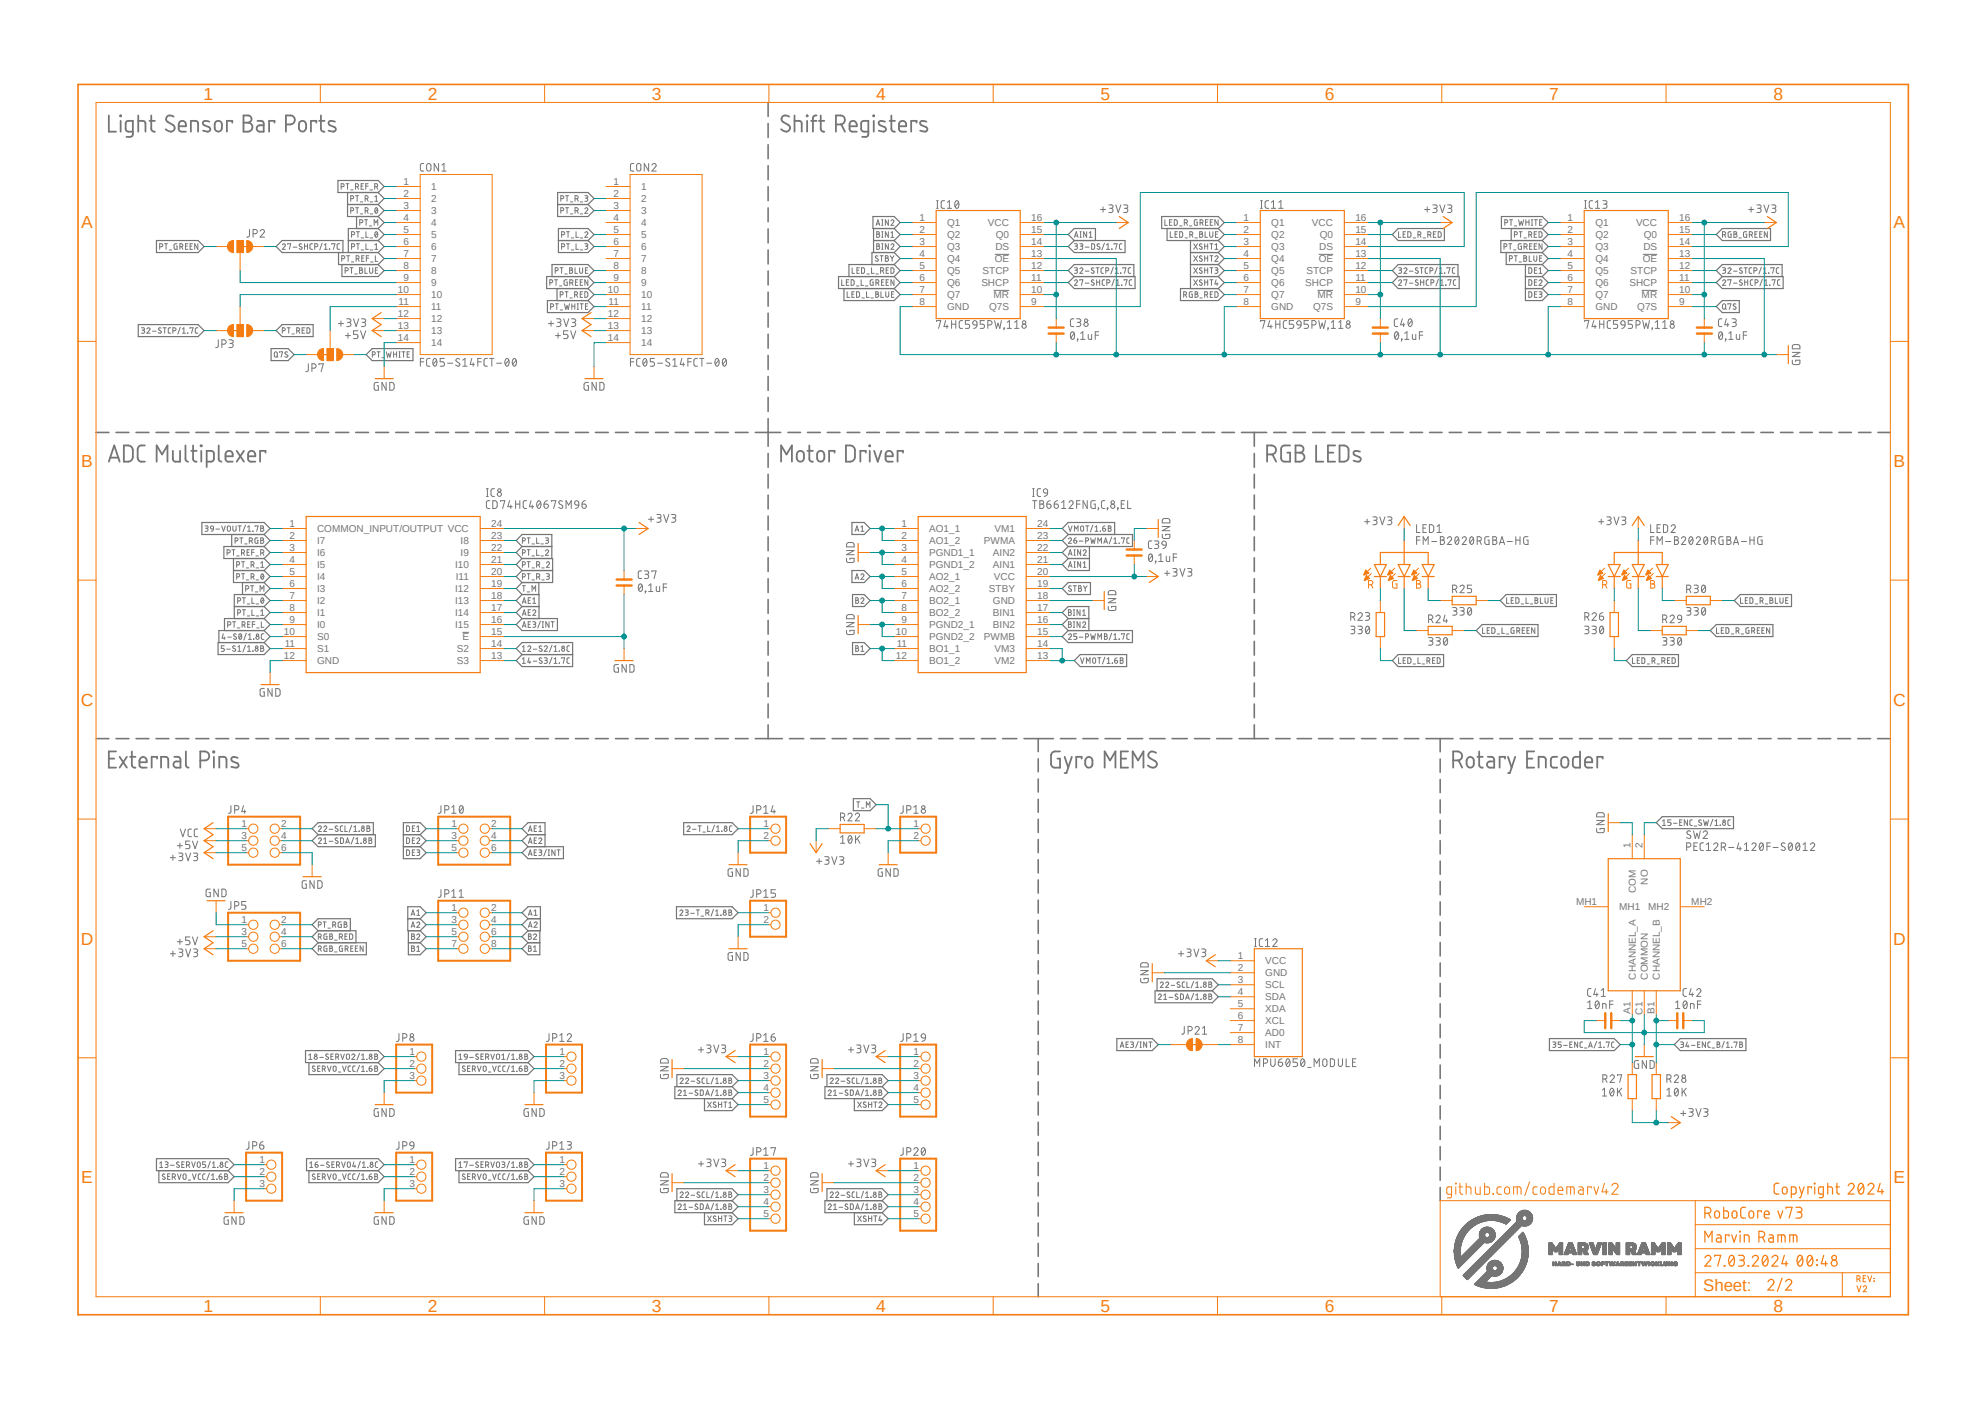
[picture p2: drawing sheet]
<svg xmlns="http://www.w3.org/2000/svg" width="420mm" height="297mm" viewBox="0 0 420 297" stroke-linecap="round" stroke-linejoin="round" font-family="sans-serif">
<defs><g id="words">
<g font-size="3.7" fill="#f57c10">
<text x="43.1" y="21.1">1</text>
<text x="90.5" y="21.1">2</text>
<text x="137.9" y="21.1">3</text>
<text x="185.4" y="21.1">4</text>
<text x="232.8" y="21.1">5</text>
<text x="280.3" y="21.1">6</text>
<text x="327.7" y="21.1">7</text>
<text x="375.2" y="21.1">8</text>
<text x="17.2" y="48.3">A</text>
<text x="400.6" y="48.3">A</text>
<text x="17.2" y="98.8">B</text>
<text x="400.6" y="98.8">B</text>
<text x="17.1" y="149.3">C</text>
<text x="400.6" y="149.3">C</text>
<text x="17.1" y="199.9">D</text>
<text x="400.6" y="199.9">D</text>
<text x="17.2" y="250.4">E</text>
<text x="400.6" y="250.4">E</text>
<text x="43.1" y="277.5">1</text>
<text x="90.5" y="277.5">2</text>
<text x="137.9" y="277.5">3</text>
<text x="185.4" y="277.5">4</text>
<text x="232.8" y="277.5">5</text>
<text x="280.3" y="277.5">6</text>
<text x="327.7" y="277.5">7</text>
<text x="375.2" y="277.5">8</text>
</g>
<text font-size="3.6" fill="#f57c10" x="360.3" y="273.2">Sheet:</text>
<g font-size="2.1" fill="#757575">
<text x="85.3" y="39.1">1</text>
<text x="85.3" y="41.7">2</text>
<text x="91.2" y="40.2">1</text>
<text x="129.8" y="39.1">1</text>
<text x="129.8" y="41.7">2</text>
<text x="135.7" y="40.2">1</text>
<text x="85.3" y="44.2">3</text>
<text x="85.3" y="46.7">4</text>
<text x="91.2" y="42.8">2</text>
<text x="91.2" y="45.3">3</text>
<text x="91.2" y="47.8">4</text>
<text x="129.8" y="44.2">3</text>
<text x="129.8" y="46.7">4</text>
<text x="135.7" y="42.8">2</text>
<text x="135.7" y="45.3">3</text>
<text x="135.7" y="47.8">4</text>
<text x="194.6" y="46.7">1</text>
<text x="200.4" y="47.8">Q1</text>
<text x="209" y="47.8">VCC</text>
<text x="218.2" y="46.7">16</text>
<text x="263.1" y="46.7">1</text>
<text x="269" y="47.8">Q1</text>
<text x="277.6" y="47.8">VCC</text>
<text x="286.8" y="46.7">16</text>
<text x="331.7" y="46.7">1</text>
<text x="337.6" y="47.8">Q1</text>
<text x="346.2" y="47.8">VCC</text>
<text x="355.3" y="46.7">16</text>
<text x="85.3" y="49.2">5</text>
<text x="85.3" y="51.8">6</text>
<text x="91.2" y="50.4">5</text>
<text x="91.2" y="52.9">6</text>
<text x="129.8" y="49.2">5</text>
<text x="129.8" y="51.8">6</text>
<text x="135.7" y="50.4">5</text>
<text x="135.7" y="52.9">6</text>
<text x="194.6" y="49.2">2</text>
<text x="194.6" y="51.8">3</text>
<text x="200.4" y="50.4">Q2</text>
<text x="200.4" y="52.9">Q3</text>
<text x="210.6" y="52.9">DS</text>
<text x="210.7" y="50.4">Q0</text>
<text x="218.2" y="49.2">15</text>
<text x="218.2" y="51.8">14</text>
<text x="263.1" y="49.2">2</text>
<text x="263.1" y="51.8">3</text>
<text x="269" y="50.4">Q2</text>
<text x="269" y="52.9">Q3</text>
<text x="279.1" y="52.9">DS</text>
<text x="279.2" y="50.4">Q0</text>
<text x="286.8" y="49.2">15</text>
<text x="286.8" y="51.8">14</text>
<text x="331.7" y="49.2">2</text>
<text x="331.7" y="51.8">3</text>
<text x="337.6" y="50.4">Q2</text>
<text x="337.6" y="52.9">Q3</text>
<text x="347.7" y="52.9">DS</text>
<text x="347.8" y="50.4">Q0</text>
<text x="355.3" y="49.2">15</text>
<text x="355.3" y="51.8">14</text>
<text x="85.3" y="54.3">7</text>
<text x="85.3" y="56.9">8</text>
<text x="85.3" y="59.4">9</text>
<text x="91.2" y="55.5">7</text>
<text x="91.2" y="58">8</text>
<text x="129.8" y="54.3">7</text>
<text x="129.8" y="56.9">8</text>
<text x="129.8" y="59.4">9</text>
<text x="135.7" y="55.5">7</text>
<text x="135.7" y="58">8</text>
<text x="194.6" y="54.3">4</text>
<text x="194.6" y="56.9">5</text>
<text x="194.6" y="59.4">6</text>
<text x="200.4" y="55.5">Q4</text>
<text x="200.4" y="58">Q5</text>
<text x="207.9" y="58">STCP</text>
<text x="210.5" y="55.5">OE</text>
<text x="218.2" y="54.3">13</text>
<text x="218.2" y="56.9">12</text>
<text x="218.2" y="59.4">11</text>
<text x="263.1" y="54.3">4</text>
<text x="263.1" y="56.9">5</text>
<text x="263.1" y="59.4">6</text>
<text x="269" y="55.5">Q4</text>
<text x="269" y="58">Q5</text>
<text x="276.4" y="58">STCP</text>
<text x="279" y="55.5">OE</text>
<text x="286.8" y="54.3">13</text>
<text x="286.8" y="56.9">12</text>
<text x="286.8" y="59.4">11</text>
<text x="331.7" y="54.3">4</text>
<text x="331.7" y="56.9">5</text>
<text x="331.7" y="59.4">6</text>
<text x="337.6" y="55.5">Q4</text>
<text x="337.6" y="58">Q5</text>
<text x="345" y="58">STCP</text>
<text x="347.6" y="55.5">OE</text>
<text x="355.3" y="54.3">13</text>
<text x="355.3" y="56.9">12</text>
<text x="355.3" y="59.4">11</text>
<text x="84.2" y="61.9">10</text>
<text x="84.3" y="64.5">11</text>
<text x="91.2" y="60.5">9</text>
<text x="91.2" y="63.1">10</text>
<text x="91.2" y="65.6">11</text>
<text x="128.6" y="61.9">10</text>
<text x="128.8" y="64.5">11</text>
<text x="135.7" y="60.5">9</text>
<text x="135.7" y="63.1">10</text>
<text x="135.7" y="65.6">11</text>
<text x="194.6" y="61.9">7</text>
<text x="194.6" y="64.5">8</text>
<text x="200.4" y="60.5">Q6</text>
<text x="200.4" y="63.1">Q7</text>
<text x="200.4" y="65.6">GND</text>
<text x="207.6" y="60.5">SHCP</text>
<text x="209.3" y="65.6">Q7S</text>
<text x="210.2" y="63.1">MR</text>
<text x="218.2" y="61.9">10</text>
<text x="218.2" y="64.5">9</text>
<text x="263.1" y="61.9">7</text>
<text x="263.1" y="64.5">8</text>
<text x="269" y="60.5">Q6</text>
<text x="269" y="63.1">Q7</text>
<text x="269" y="65.6">GND</text>
<text x="276.2" y="60.5">SHCP</text>
<text x="277.8" y="65.6">Q7S</text>
<text x="278.8" y="63.1">MR</text>
<text x="286.8" y="61.9">10</text>
<text x="286.8" y="64.5">9</text>
<text x="331.7" y="61.9">7</text>
<text x="331.7" y="64.5">8</text>
<text x="337.6" y="60.5">Q6</text>
<text x="337.6" y="63.1">Q7</text>
<text x="337.6" y="65.6">GND</text>
<text x="344.8" y="60.5">SHCP</text>
<text x="346.4" y="65.6">Q7S</text>
<text x="347.3" y="63.1">MR</text>
<text x="355.3" y="61.9">10</text>
<text x="355.3" y="64.5">9</text>
<text x="84.2" y="67">12</text>
<text x="84.2" y="69.6">13</text>
<text x="91.2" y="68.2">12</text>
<text x="91.2" y="70.7">13</text>
<text x="128.6" y="67">12</text>
<text x="128.6" y="69.6">13</text>
<text x="135.7" y="68.2">12</text>
<text x="135.7" y="70.7">13</text>
<text x="84.2" y="72.1">14</text>
<text x="91.2" y="73.2">14</text>
<text x="128.6" y="72.1">14</text>
<text x="135.7" y="73.2">14</text>
<text x="61.3" y="111.5">1</text>
<text x="67.1" y="112.6">COMMON_INPUT/OUTPUT VCC</text>
<text x="103.9" y="111.5">24</text>
<text x="190.8" y="111.5">1</text>
<text x="196.6" y="112.6">AO1_1</text>
<text x="210.4" y="112.6">VM1</text>
<text x="219.5" y="111.5">24</text>
<text x="61.3" y="114">2</text>
<text x="61.3" y="116.5">3</text>
<text x="61.3" y="119.1">4</text>
<text x="67.1" y="115.1">I7</text>
<text x="67.1" y="117.6">I6</text>
<text x="97.5" y="115.1">I8</text>
<text x="97.5" y="117.6">I9</text>
<text x="103.9" y="114">23</text>
<text x="103.9" y="116.5">22</text>
<text x="103.9" y="119.1">21</text>
<text x="190.8" y="114">2</text>
<text x="190.8" y="116.5">3</text>
<text x="190.8" y="119.1">4</text>
<text x="196.6" y="115.1">AO1_2</text>
<text x="196.6" y="117.6">PGND1_1</text>
<text x="208.2" y="115.1">PWMA</text>
<text x="210.1" y="117.6">AIN2</text>
<text x="219.5" y="114">23</text>
<text x="219.5" y="116.5">22</text>
<text x="219.5" y="119.1">21</text>
<text x="61.3" y="121.6">5</text>
<text x="61.3" y="124.2">6</text>
<text x="67.1" y="120.2">I5</text>
<text x="67.1" y="122.7">I4</text>
<text x="67.1" y="125.3">I3</text>
<text x="96.3" y="120.2">I10</text>
<text x="96.3" y="125.3">I12</text>
<text x="96.4" y="122.7">I11</text>
<text x="103.9" y="121.6">20</text>
<text x="103.9" y="124.2">19</text>
<text x="190.8" y="121.6">5</text>
<text x="190.8" y="124.2">6</text>
<text x="196.6" y="120.2">PGND1_2</text>
<text x="196.6" y="122.7">AO2_1</text>
<text x="196.6" y="125.3">AO2_2</text>
<text x="209.3" y="125.3">STBY</text>
<text x="210.1" y="120.2">AIN1</text>
<text x="210.3" y="122.7">VCC</text>
<text x="219.5" y="121.6">20</text>
<text x="219.5" y="124.2">19</text>
<text x="61.3" y="126.7">7</text>
<text x="61.3" y="129.2">8</text>
<text x="61.3" y="131.8">9</text>
<text x="67.1" y="127.8">I2</text>
<text x="67.1" y="130.3">I1</text>
<text x="96.3" y="127.8">I13</text>
<text x="96.3" y="130.3">I14</text>
<text x="103.9" y="126.7">18</text>
<text x="103.9" y="129.2">17</text>
<text x="103.9" y="131.8">16</text>
<text x="190.8" y="126.7">7</text>
<text x="190.8" y="129.2">8</text>
<text x="190.8" y="131.8">9</text>
<text x="196.6" y="127.8">BO2_1</text>
<text x="196.6" y="130.3">BO2_2</text>
<text x="210.1" y="127.8">GND</text>
<text x="210.1" y="130.3">BIN1</text>
<text x="219.5" y="126.7">18</text>
<text x="219.5" y="129.2">17</text>
<text x="219.5" y="131.8">16</text>
<text x="60.1" y="134.3">10</text>
<text x="60.2" y="136.9">11</text>
<text x="67.1" y="132.9">I0</text>
<text x="67.1" y="135.4">S0</text>
<text x="67.1" y="138">S1</text>
<text x="96.3" y="132.9">I15</text>
<text x="96.6" y="138">S2</text>
<text x="97.8" y="135.4">E</text>
<text x="103.9" y="134.3">15</text>
<text x="103.9" y="136.9">14</text>
<text x="189.6" y="134.3">10</text>
<text x="189.7" y="136.9">11</text>
<text x="196.6" y="132.9">PGND2_1</text>
<text x="196.6" y="135.4">PGND2_2</text>
<text x="196.6" y="138">BO1_1</text>
<text x="208.2" y="135.4">PWMB</text>
<text x="210.1" y="132.9">BIN2</text>
<text x="210.4" y="138">VM3</text>
<text x="219.5" y="134.3">15</text>
<text x="219.5" y="136.9">14</text>
<text x="60.1" y="139.4">12</text>
<text x="67.1" y="140.5">GND</text>
<text x="96.6" y="140.5">S3</text>
<text x="103.9" y="139.4">13</text>
<text x="189.6" y="139.4">12</text>
<text x="196.6" y="140.5">BO1_2</text>
<text x="210.4" y="140.5">VM2</text>
<text x="219.5" y="139.4">13</text>
<text x="51.1" y="174.9">1</text>
<text x="51.1" y="177.5">3</text>
<text x="59.5" y="174.9">2</text>
<text x="59.5" y="177.5">4</text>
<text x="95.5" y="174.9">1</text>
<text x="95.5" y="177.5">3</text>
<text x="103.9" y="174.9">2</text>
<text x="103.9" y="177.5">4</text>
<text x="161.5" y="174.9">1</text>
<text x="161.5" y="177.5">2</text>
<text x="193.3" y="174.9">1</text>
<text x="193.3" y="177.5">2</text>
<text x="345" y="179.3" transform="rotate(-90 345 179.3)">1</text>
<text x="347.6" y="179.3" transform="rotate(-90 347.6 179.3)">2</text>
<text x="51.1" y="180">5</text>
<text x="59.5" y="180">6</text>
<text x="95.5" y="180">5</text>
<text x="103.9" y="180">6</text>
<text x="333.5" y="191.4">MH1</text>
<text x="346.1" y="188.9" transform="rotate(-90 346.1 188.9)">COM</text>
<text x="348.7" y="187.2" transform="rotate(-90 348.7 187.2)">NO</text>
<text x="357.8" y="191.4">MH2</text>
<text x="51.1" y="195.2">1</text>
<text x="51.1" y="197.8">3</text>
<text x="59.5" y="195.2">2</text>
<text x="59.5" y="197.8">4</text>
<text x="95.5" y="192.7">1</text>
<text x="95.5" y="195.2">3</text>
<text x="95.5" y="197.8">5</text>
<text x="103.9" y="192.7">2</text>
<text x="103.9" y="195.2">4</text>
<text x="103.9" y="197.8">6</text>
<text x="161.5" y="192.7">1</text>
<text x="161.5" y="195.2">2</text>
<text x="342.6" y="192.6">MH1</text>
<text x="348.7" y="192.6">MH2</text>
<text x="51.1" y="200.3">5</text>
<text x="59.5" y="200.3">6</text>
<text x="95.5" y="200.3">7</text>
<text x="103.9" y="200.3">8</text>
<text x="261.9" y="202.9">1</text>
<text x="261.9" y="205.4">2</text>
<text x="261.9" y="207.9">3</text>
<text x="267.7" y="204">VCC</text>
<text x="267.7" y="206.5">GND</text>
<text x="267.7" y="209.1">SCL</text>
<text x="346.1" y="207.2" transform="rotate(-90 346.1 207.2)">CHANNEL_A</text>
<text x="348.7" y="207.2" transform="rotate(-90 348.7 207.2)">COMMON</text>
<text x="351.2" y="207.2" transform="rotate(-90 351.2 207.2)">CHANNEL_B</text>
<text x="261.9" y="210.5">4</text>
<text x="261.9" y="213">5</text>
<text x="261.9" y="215.6">6</text>
<text x="267.7" y="211.6">SDA</text>
<text x="267.7" y="214.2">XDA</text>
<text x="345" y="214.5" transform="rotate(-90 345 214.5)">A1</text>
<text x="347.6" y="214.6" transform="rotate(-90 347.6 214.6)">C1</text>
<text x="350.1" y="214.5" transform="rotate(-90 350.1 214.5)">B1</text>
<text x="261.9" y="218.1">7</text>
<text x="261.9" y="220.6">8</text>
<text x="267.7" y="216.7">XCL</text>
<text x="267.7" y="219.2">AD0</text>
<text x="267.7" y="221.7">INT</text>
<text x="86.6" y="223.2">1</text>
<text x="86.6" y="225.7">2</text>
<text x="118.4" y="223.2">1</text>
<text x="118.4" y="225.7">2</text>
<text x="161.5" y="223.2">1</text>
<text x="161.5" y="225.7">2</text>
<text x="193.3" y="223.2">1</text>
<text x="193.3" y="225.7">2</text>
<text x="86.6" y="228.3">3</text>
<text x="118.4" y="228.3">3</text>
<text x="161.5" y="228.3">3</text>
<text x="161.5" y="230.8">4</text>
<text x="161.5" y="233.3">5</text>
<text x="193.3" y="228.3">3</text>
<text x="193.3" y="230.8">4</text>
<text x="193.3" y="233.3">5</text>
<text x="54.9" y="246">1</text>
<text x="54.9" y="248.6">2</text>
<text x="54.9" y="251.1">3</text>
<text x="86.6" y="246">1</text>
<text x="86.6" y="248.6">2</text>
<text x="86.6" y="251.1">3</text>
<text x="118.4" y="246">1</text>
<text x="118.4" y="248.6">2</text>
<text x="118.4" y="251.1">3</text>
<text x="161.5" y="247.3">1</text>
<text x="161.5" y="249.9">2</text>
<text x="193.3" y="247.3">1</text>
<text x="193.3" y="249.9">2</text>
<text x="161.5" y="252.4">3</text>
<text x="161.5" y="254.9">4</text>
<text x="161.5" y="257.5">5</text>
<text x="193.3" y="252.4">3</text>
<text x="193.3" y="254.9">4</text>
<text x="193.3" y="257.5">5</text>
</g>
</g></defs>
<path d="M16 17.5l388.2 261.2M404.2 17.5l-388.2 261.2" fill="none" stroke="#fff" stroke-width=".21"/>
<g fill="none" stroke="#757575" stroke-width=".21">
<path d="M72.2 39.5l.6-.1-.1-.5h-.5v1.1M73.2 38.9h.6M73.5 38.9v1.1M75.2 39.5h.4M75.6 39.5h.1a.31 .31 0 0 0 .2-.4 .31 .31 0 0 0-.3-.2h-.4v1.1M75.6 39.5l.3 .5M76.4 39.4h.4M76.9 38.9h-.5v1.1h.5M77.4 39.4h.5M77.9 38.9h-.5v1.1M79.3 39.5l.6-.1-.1-.5h-.5v1.1M79.7 39.5l.2 .5"/>
<path d="M89.7 34.6h-.5l-.3 .3 .1 1.1 .7 .2M90.5 34.6a.47 .47 0 0 1 .7 .4v.7a.47 .47 0 0 1-.5 .5 .47 .47 0 0 1-.4-.5v-.7zM92.8 34.6v1.6l-.9-1.6v1.6M93.5 36.2h.9M93.5 34.9l.4-.3v1.6M134.1 34.6h-.5l-.2 .3v1.1l.7 .2M134.7 34.8a.46 .46 0 0 1 .5-.2 .46 .46 0 0 1 .4 .4v.7a.45 .45 0 0 1-.5 .5 .45 .45 0 0 1-.4-.5zM137.2 34.6v1.6l-.9-1.6v1.6M137.9 34.9a.45 .45 0 0 1 .7-.3 .45 .45 0 0 1 .1 .7l-.8 .9h1M33.8 52.2h.5a.31 .31 0 0 0 .1-.4 .31 .31 0 0 0-.3-.2h-.3v1.1M34.8 51.6h.6M35.1 51.6v1.1"/>
<path d="M35.8 52.9h.5M37.5 51.6h-.4l-.3 .2 .2 .9h.5v-.6h-.2M38.1 52.2h.4a.31 .31 0 0 0 .2-.4 .31 .31 0 0 0-.3-.2h-.3v1.1M38.4 52.2l.3 .5M39.2 52.1h.4M39.8 51.6h-.6v1.1h.6M40.2 52.1h.4M40.7 51.6h-.5v1.1h.5M41.9 51.6v1.1l-.7-1.1v1.1M52.8 48.6v1.2a.43 .43 0 0 1-.6 .4M53.6 49.4h.6a.46 .46 0 0 0 .2-.5 .46 .46 0 0 0-.4-.3h-.4v1.6M55 48.9a.45 .45 0 0 1 .7-.3 .45 .45 0 0 1 .1 .7l-.8 .9h1"/>
<path d="M59.7 51.8a.32 .32 0 0 1 .5-.2 .32 .32 0 0 1 .1 .5l-.6 .6h.7M60.9 51.7v-.1h.6l-.3 1.1M62 52.3h.8M63.8 51.6h-.4l-.1 .2 .1 .3 .5 .2v.3l-.2 .1-.4-.1M64.4 52.1h.7M64.4 51.6v1.1M65.1 51.6v1.1M66.1 51.6h-.4l-.1 .2v.8l.5 .1M66.6 52.2h.5a.31 .31 0 0 0 .2-.4 .31 .31 0 0 0-.4-.2h-.3v1.1M68.2 51.4l-.6 1.5M68.6 52.7h.7M68.6 51.8l.3-.2v1.1"/>
<path d="M69.7 52.7h.1zM70.2 51.7v-.1h.7l-.4 1.1M71.9 51.6h-.3l-.3 .2 .1 .8 .5 .1M72.3 54.7h.3a.32 .32 0 0 0 .4-.3 .32 .32 0 0 0-.4-.3h-.3v1.2M73 57.3h.4a.32 .32 0 0 0 .3-.3 .32 .32 0 0 0-.3-.4h-.4v1.2M73.3 54.1h.7M73.7 54.1v1.2M74 56.6h.7M74.2 42h.5a.31 .31 0 0 0 .1-.4 .31 .31 0 0 0-.3-.2h-.3v1.2M74.2 44.6l.5-.1a.31 .31 0 0 0 .1-.3 .31 .31 0 0 0-.3-.3h-.3v1.2M74.2 40.2h.5M74.3 55.4h.5"/>
<path d="M74.4 49.7l.5-.1a.31 .31 0 0 0 .1-.4 .31 .31 0 0 0-.3-.2h-.3v1.2M74.4 52.2h.5a.31 .31 0 0 0 .1-.4 .31 .31 0 0 0-.3-.2h-.3v1.1M74.4 56.6v1.2M75.1 58h.5M75.2 41.4h.7M75.2 43.9h.7M75.4 54.7h.5l.1-.3-.1-.3h-.5v1.2M75.4 51.6h.7M75.4 49h.7M75.6 41.4v1.2M75.6 43.9v1.2M75.7 49v1.2"/>
<path d="M75.7 51.6v1.1M75.7 54.7l.3 .6M76.1 56.6l.6 .2-.1 .3h-.2a.34 .34 0 0 1 .4 .4 .34 .34 0 0 1-.4 .3h-.3zM76.1 57.1h.3M76.1 47.1h.5a.31 .31 0 0 0 .2-.4 .31 .31 0 0 0-.3-.2h-.4v1.2M76.2 42.7h.6M76.2 45.3h.6M76.4 50.3h.6M76.4 52.9h.6M76.5 54.6h.4M77 54.1h-.5v1.2h.5M77.1 46.5h.7"/>
<path d="M77.2 56.6v1.2h.5M77.3 42h.4a.31 .31 0 0 0 .2-.4 .31 .31 0 0 0-.3-.2h-.3v1.2M77.3 44.6l.4-.1a.31 .31 0 0 0 .2-.3 .31 .31 0 0 0-.3-.3h-.3v1.2M77.4 51.6v1.1h.5M77.4 49v1.2h.5M77.5 46.5v1.2M77.5 54.6h.5M77.6 42l.3 .6M77.6 44.6l.3 .5M78 54.1h-.5v1.2M78.1 47.8h.6M78.2 56.6v.9a.34 .34 0 0 0 .3 .3 .34 .34 0 0 0 .4-.3v-.9"/>
<path d="M78.3 40.2h.5M78.3 50.3h.6M78.3 52.9h.6M78.3 42.7h.6M78.3 45.3h.6M78.4 55.4h.6M79.2 47.7v-1.2l.3 .6 .4-.6v1.2M79.3 52.7h.6M79.3 41.7l.3-.3v1.2M79.3 51.8l.3-.2v1.1M79.3 42.6h.6M79.4 57.1h.4"/>
<path d="M79.4 54.1v1.2h.5M79.5 44a.6 .6 0 0 1 .5 .5 .6 .6 0 0 1-.4 .6l-.2-.1-.1-.5zM79.5 49.1a.6 .6 0 0 1 .5 .5 .6 .6 0 0 1-.4 .6l-.2-.2-.1-.4zM79.9 44.2l-.5 .7M79.9 49.3l-.5 .6M79.9 56.6h-.5v1.2h.5M116.3 59.8h.3a.32 .32 0 0 0 .4-.3 .32 .32 0 0 0-.4-.3h-.3v1.2M117.3 59.2h.7M117.5 57.3l.5-.1 .1-.2-.1-.3-.5-.1v1.2M117.6 59.2v1.2M118.5 56.6h.6M118.7 42h.4a.31 .31 0 0 0 .2-.4 .31 .31 0 0 0-.3-.2h-.3v1.2"/>
<path d="M118.7 44.6l.4-.1a.31 .31 0 0 0 .2-.3 .31 .31 0 0 0-.3-.3h-.3v1.2M118.8 52.2h.5a.31 .31 0 0 0 .2-.4 .31 .31 0 0 0-.3-.2h-.4v1.1M118.8 49.7l.5-.1a.31 .31 0 0 0 .2-.4 .31 .31 0 0 0-.3-.2h-.4v1.2M118.8 56.6v1.2M119.5 58h.5M119.7 41.4h.6M119.7 43.9h.6M119.8 51.6h.7M119.8 49h.7M120 41.4v1.2M120 43.9v1.2M120 59.2h-.4l-.3 .2 .2 .9 .5 .1v-.7h-.2"/>
<path d="M120.2 49v1.2M120.2 51.6v1.1M120.5 56.6l.6 .2-.2 .3 .2 .2-.1 .5h-.5zM120.5 57.1h.4M120.6 59.8h.3a.32 .32 0 0 0 .3-.3 .32 .32 0 0 0-.3-.3h-.3v1.2M120.7 42.7h.5M120.7 45.3h.5M120.9 50.3h.5M120.9 52.9h.5M121 59.8l.2 .6M121.7 42h.5a.31 .31 0 0 0 .1-.4 .31 .31 0 0 0-.3-.2h-.3v1.2M121.7 44.6l.5-.1a.31 .31 0 0 0 .1-.3 .31 .31 0 0 0-.3-.3h-.3v1.2"/>
<path d="M121.7 56.6v1.2h.5M121.8 59.7h.3M121.9 51.6v1.1h.5M121.9 49v1.2h.5M122.1 42l.2 .6M122.1 44.6l.2 .5M122.3 59.2h-.5v1.2h.5M122.6 56.6v.9a.32 .32 0 0 0 .4 .3 .32 .32 0 0 0 .3-.3v-.9M122.8 59.7h.3M122.8 50.3h.5M122.8 52.9h.5M122.8 42.7h.5"/>
<path d="M122.8 45.3h.5M123.3 59.2h-.5v1.2h.5M123.7 51.6l.7 .1-.1 .3-.4 .1M123.7 41.4l.7 .2-.1 .3h-.4M123.7 49.3a.32 .32 0 0 1 .5-.3 .32 .32 0 0 1 .1 .5l-.6 .7h.7M123.7 44.2a.32 .32 0 0 1 .5-.3 .32 .32 0 0 1 .1 .5l-.6 .7h.7M123.9 57.1h.3M124.1 52.1h.1a.34 .34 0 0 1 .2 .4 .34 .34 0 0 1-.3 .2h-.4M124.1 41.9l.1 .1a.34 .34 0 0 1 .2 .3 .34 .34 0 0 1-.3 .3h-.4M124.4 56.6h-.5v1.2h.5M124.4 59.2v1.2l-.7-1.2v1.2M178.1 59.2v1.2h.5"/>
<path d="M179.1 59.7h.4M179.6 59.2h-.5v1.2h.5M180.1 59.2l.6 .2v.6l-.1 .3-.5 .1zM180.3 56.6v1.2h.5M181.3 57.1h.4M181.8 56.6h-.5v1.2h.5M182.2 59.2v1.2h.5M182.3 56.6l.6 .2v.7l-.1 .3h-.5zM183.4 58h.5M184.4 56.6v1.2h.6M184.7 59.2h-.3l-.3 .2 .1 .9 .5 .1v-.7h-.1M185.3 59.8h.5l.2-.3-.2-.3h-.5v1.2"/>
<path d="M185.3 58h.5M185.4 47.7l.4-1.2 .3 1.2M185.5 47.4h.6M185.5 49l.5 .1 .1 .3-.3 .1 .2 .1a.34 .34 0 0 1 .1 .3 .34 .34 0 0 1-.3 .3h-.3zM185.5 51.6h.5l.1 .3-.3 .2h.2a.34 .34 0 0 1 .1 .4 .34 .34 0 0 1-.3 .2h-.3zM185.5 52.1h.3M185.5 49.5h.3M185.7 59.8l.3 .6M185.8 54.2l-.3-.1-.3 .3 .6 .5v.3l-.2 .1-.4-.2M186.2 54.1h.7M186.3 57.3h.3a.32 .32 0 0 0 .4-.3 .32 .32 0 0 0-.4-.4h-.3v1.2M186.5 59.7h.4"/>
<path d="M186.5 54.1v1.2M186.6 52.7h.2M186.6 51.6h.2M186.6 50.2h.2M186.6 49h.2M186.6 47.7h.2M186.6 46.5h.2M186.7 46.5v1.2M186.7 49v1.2M186.7 51.6v1.1M186.7 57.3l.3 .5M187 59.2h-.5v1.2h.5"/>
<path d="M187.3 54.1l.6 .2-.1 .3h-.1a.34 .34 0 0 1 .3 .3 .34 .34 0 0 1-.3 .4h-.4zM187.3 54.6h.4M187.5 57.1h.4M187.5 59.7h.4M188 46.5v1.2l-.7-1.2v1.2M188 49v1.2l-.7-1.2v1.2M188 51.6v1.1l-.7-1.1v1.1M188 56.6h-.5v1.2h.5M188 59.2h-.5v1.2h.5M188.3 54.1l.5 .6M188.5 46.7a.31 .31 0 0 1 .4-.2 .31 .31 0 0 1 .2 .5l-.6 .7h.6M188.5 51.8a.31 .31 0 0 1 .4-.2 .31 .31 0 0 1 .2 .5l-.6 .6h.6"/>
<path d="M188.5 56.6l.6 .2v.7l-.1 .3h-.5zM188.5 50.2h.6M188.5 49.3l.3-.3v1.2M188.8 54.7v.6M189.1 59.2v1.2l-.6-1.2v1.2M189.1 54.1l-.3 .6M198.2 44.1h.3M198.2 42.5h.3M198.3 42.5v1.6M199.9 42.5h-.6l-.2 .3 .1 1.1 .7 .2M200.4 44.1h.9M200.4 42.8l.5-.3v1.6"/>
<path d="M202.3 42.5h.1a.93 .93 0 0 1 0 1.6 .98 .98 0 0 1-.1-1.6zM202.8 42.8l-.7 .9M210.5 53.8h3M227.3 51.6l.7 .1-.1 .3-.4 .1M227.3 56.6l.7 .2-.1 .3h-.4M227.3 59.4a.32 .32 0 0 1 .5-.2 .32 .32 0 0 1 .1 .5l-.6 .7h.7M227.3 50.2l.4-1.2 .4 1.2M227.4 49.9h.6M227.7 52.1l.2 .1v.4l-.6 .1M227.7 57.1l.2 .2v.4l-.6 .1M228.5 51.6l.6 .1-.1 .3-.4 .1M228.5 56.9a.32 .32 0 0 1 .4-.3 .32 .32 0 0 1 .1 .5l-.5 .7h.6"/>
<path d="M228.5 59.3v-.1h.6l-.3 1.2M228.5 50.2h.3M228.5 49h.3M228.6 49v1.2M228.8 52.1l.3 .1v.4l-.6 .1M229.6 52.3h.8M229.6 57.4h.8M229.6 59.9h.8M229.9 49v1.2l-.6-1.2v1.2M230.5 49.3l.3-.3v1.2M230.5 50.2h.6M231 51.6l.6 .1v.7l-.2 .3h-.4z"/>
<path d="M231.5 56.7l-.3-.1-.3 .2v.2l.6 .4v.3l-.2 .1-.4-.1M231.5 59.3l-.3-.1-.3 .1v.3l.6 .3v.3l-.2 .2-.4-.2M231.9 56.6h.6M232 59.2v1.2M232 59.7h.7M232.2 56.6v1.2M232.7 51.6h-.3l-.3 .2 .1 .3 .5 .2v.3l-.2 .1-.4-.1M232.7 59.2v1.2M232.8 44.3h1.1M233.4 43.8v1.1M233.5 56.6l-.5 .1v.2v.8l.5 .1M233.7 51.4l-.6 1.5"/>
<path d="M233.7 59.2l-.4 .1-.1 .1v.8l.5 .2M234 57.3l.5-.1 .1-.2-.1-.3-.5-.1v1.2M234.1 52.7h.7M234.1 51.8l.3-.2v1.1M234.2 59.8h.3a.32 .32 0 0 0 .4-.3 .32 .32 0 0 0-.4-.3h-.3v1.2M234.6 43.3h.6a.36 .36 0 0 1 .3 .4 .36 .36 0 0 1-.3 .4h-.4M235.1 44.1h.2a.46 .46 0 0 1 .2 .5 .46 .46 0 0 1-.4 .4h-.5M235.2 52.7h.1zM235.5 56.5l-.5 1.5M235.7 51.7v-.1h.6l-.2 1.1M235.8 59.1l-.6 1.4M236 57.8h.6"/>
<path d="M236 56.9l.3-.3v1.2M236.1 43.3l.5 1.7 .6-1.7M236.2 59.4l.3-.2v1.2M237.1 57.7l.1 .1zM237.4 51.6h-.3l-.2 .2v.8l.5 .1M237.6 56.8v-.2h.6l-.3 1.2M237.7 43.3l.8 .1a.37 .37 0 0 1 .1 .4 .37 .37 0 0 1-.3 .3h-.4M237.8 59.3v-.1h.7l-.4 1.2M238.2 44.1a.45 .45 0 0 1 .4 .4 .45 .45 0 0 1-.4 .5h-.5M239.2 56.6l-.4 .1-.1 .2 .1 .8 .4 .1M239.5 59.2l-.5 .1-.1 .1 .1 .8 .5 .2M246.5 46.5v1.2h.5"/>
<path d="M247.4 47h.5M247.6 49v1.2h.6M248 46.5h-.6v1.2h.6M248.5 46.5l.5 .2 .1 .6-.2 .3-.4 .1zM248.6 49.5h.4M249.1 49h-.5v1.2h.5M249.6 49l.6 .2-.1 1h-.5zM249.6 47.8h.5M250.6 47.1h.5a.31 .31 0 0 0 .1-.4 .31 .31 0 0 0-.3-.2h-.3v1.2M250.7 50.3h.5M251 47.1l.2 .6M251.7 47.8h.5"/>
<path d="M251.8 49.7l.4-.1a.31 .31 0 0 0 .2-.4 .31 .31 0 0 0-.3-.2h-.3v1.2M252.1 49.7l.3 .5M252.6 51.6l.8 1.1M252.6 54.1l.8 1.2M252.6 56.6l.8 1.2M252.6 59.2l.8 1.2M252.8 50.3h.6M253.3 46.5h-.4l-.2 .2v.8l.6 .2v-.7h-.2M253.4 51.6l-.8 1.1M253.4 54.1l-.8 1.2M253.4 56.6l-.8 1.2M253.4 59.2l-.8 1.2"/>
<path d="M253.8 49l.5 .1 .1 .3-.2 .1a.34 .34 0 0 1 .3 .4 .34 .34 0 0 1-.3 .3h-.4zM253.8 49.5h.4M253.9 47.1h.5a.31 .31 0 0 0 .1-.4 .31 .31 0 0 0-.3-.2h-.3v1.2M254.3 47.1l.3 .6M254.3 51.6h-.3l-.2 .1v.2l.5 .4v.3l-.2 .1-.4-.1M254.3 54.2l-.3-.1-.2 .1v.3l.5 .4v.3l-.2 .1-.4-.2M254.3 56.7l-.3-.1-.2 .2v.2l.5 .4v.3l-.2 .1-.4-.1M254.3 59.3l-.3-.1-.2 .1v.3l.5 .3v.3l-.2 .2-.4-.2M254.9 52.1h.6M254.9 57.1h.6M254.9 59.7h.6M254.9 54.6h.6"/>
<path d="M254.9 51.6v1.1M254.9 54.1v1.2M254.9 56.6v1.2M254.9 59.2v1.2M255 49v1.2h.5M255.1 47h.4M255.5 51.6v1.1M255.5 54.1v1.2M255.5 56.6v1.2M255.5 59.2v1.2M255.6 46.5h-.5v1.2h.5M255.9 49v.9a.34 .34 0 0 0 .4 .3 .34 .34 0 0 0 .3-.3v-.9"/>
<path d="M256 51.6h.6M256 56.6h.6M256 59.2h.6M256 54.1h.6M256.1 47h.4M256.3 51.6v1.1M256.3 54.1v1.2M256.3 56.6v1.2M256.3 59.2v1.2M256.6 46.5h-.5v1.2h.5M257 54.4l.4-.3 .3 .1v.3l-.7 .8h.7M257 56.6l.7 .2-.1 .3h-.4"/>
<path d="M257 52.7h.7M257 51.8l.4-.2v1.1M257.2 49.5h.4M257.3 59.2l-.3 .9h.7M257.4 57.1l.2 .1a.34 .34 0 0 1 .1 .4 .34 .34 0 0 1-.3 .2h-.4M257.5 59.8v.6M257.7 49h-.5v1.2h.5M257.7 46.5v1.2l-.7-1.2v1.2M266.7 44.1h.4M266.7 42.5h.4M266.9 42.5v1.6M268.4 42.5h-.5l-.2 .3 .1 1.1 .6 .2"/>
<path d="M269 44.1h.9M269 42.8l.5-.3v1.6M270.6 44.1h.9M270.6 42.8l.4-.3v1.6M279 53.8h3.1M295.9 56.6l.6 .2-.1 .3h-.4M295.9 59.4a.32 .32 0 0 1 .5-.2 .32 .32 0 0 1 .1 .5l-.6 .7h.6M295.9 49v1.2h.5M296.2 57.1a.34 .34 0 0 1 .3 .4 .34 .34 0 0 1-.3 .3h-.3M296.9 49.5h.4M297.1 56.9a.32 .32 0 0 1 .4-.3 .32 .32 0 0 1 .1 .5l-.5 .7h.6M297.1 59.3v-.1h.6l-.4 1.2"/>
<path d="M297.4 49h-.5v1.2h.5M297.9 49l.6 .2v.7l-.1 .3h-.5zM298.2 57.4h.8M298.2 59.9h.8M299 50.3h.5M300 56.7l-.3-.1-.2 .3 .6 .5v.3l-.3 .1-.4-.1M300 59.3l-.3-.1-.2 .2 .6 .5v.3l-.3 .2-.4-.2M300 49.7l.5-.1a.31 .31 0 0 0 .1-.3 .31 .31 0 0 0-.2-.3h-.4v1.2M300.4 49.7l.3 .5M300.5 56.6h.6M300.6 59.7h.6M300.6 59.2v1.2"/>
<path d="M300.8 56.6v1.2M301.1 50.3h.5M301.2 59.2v1.2M301.4 44.3h1.1M302 43.8v1.1M302 56.6l-.4 .1-.1 .2 .1 .8 .4 .1M302.1 49.7l.5-.1a.31 .31 0 0 0 .2-.4 .31 .31 0 0 0-.4-.2h-.3v1.2M302.3 59.2h-.3l-.2 .2v.8l.5 .2M302.5 49.7l.3 .5M302.6 57.3h.3a.32 .32 0 0 0 .3-.3 .32 .32 0 0 0-.3-.4h-.3v1.2M302.8 59.8h.5l.1-.3-.1-.3h-.5v1.2M303.1 43.3l.8 .1a.37 .37 0 0 1 .2 .4 .37 .37 0 0 1-.4 .3h-.3"/>
<path d="M303.3 49.5h.4M303.6 44.1a.45 .45 0 0 1 .5 .3 .45 .45 0 0 1-.3 .5l-.7 .1M303.8 49h-.5v1.2h.5M304.1 56.5l-.5 1.5M304.3 49l.6 .2v.7l-.1 .3h-.5zM304.3 59.1l-.5 1.4M304.5 57.8h.7M304.5 56.9l.4-.3v1.2M304.6 43.3l.6 1.7 .5-1.7M304.8 59.4l.3-.2v1.2M305.6 57.8h.1M306.2 56.8v-.2h.6l-.3 1.2"/>
<path d="M306.3 43.3h.5a.34 .34 0 0 1 .3 .6l-.1 .1-.5 .1M306.4 59.3v-.1h.6l-.3 1.2M306.7 44.1a.45 .45 0 0 1 .5 .3 .45 .45 0 0 1-.2 .5l-.7 .1M307.8 56.6l-.5 .1v.2v.8l.5 .1M308 59.2h-.2l-.3 .2 .1 .8 .4 .2M318.2 52.2h.5a.31 .31 0 0 0 .1-.4 .31 .31 0 0 0-.3-.2h-.3v1.1M318.4 47.1h.5a.31 .31 0 0 0 .1-.4 .31 .31 0 0 0-.3-.2h-.3v1.2M319.2 51.6h.7M319.4 54.7h.5l.1-.3-.1-.3h-.5v1.2M319.4 46.5h.6M319.5 51.6v1.1M319.7 46.5v1.2"/>
<path d="M320.3 52.9h.5M320.4 54.1h.6M320.4 49.7l.5-.1a.31 .31 0 0 0 .2-.3 .31 .31 0 0 0-.3-.3h-.4v1.2M320.4 47.8h.5M320.7 54.1v1.2M321.3 46.5l.3 1.2 .3-.8 .2 .8 .3-1.2M321.4 55.4h.5M321.4 49h.7M321.7 49v1.2M321.9 51.6h-.4l-.3 .2 .2 .9h.5v-.6h-.2M322.4 54.1l.6 .2-.3 .3 .3 .2-.1 .4-.5 .1zM322.4 54.6h.3"/>
<path d="M322.5 52.2h.5a.31 .31 0 0 0 .1-.4 .31 .31 0 0 0-.3-.2h-.3v1.1M322.5 50.3h.5M322.8 47h.7M322.8 46.5v1.2M322.8 52.2l.3 .5M323.5 49.7l.4-.1a.31 .31 0 0 0 .2-.4 .31 .31 0 0 0-.3-.2h-.3v1.2M323.5 56.6l.6 .2v.7l-.2 .3h-.4zM323.5 59.2l.6 .2v.6l-.2 .3-.4 .1zM323.5 46.5v1.2M323.6 54.1v1.2h.5M323.6 52.1h.4M323.8 49.7l.3 .5"/>
<path d="M324 47.7h.3M324 46.5h.3M324.1 51.6h-.5v1.1h.5M324.1 46.5v1.2M324.5 54.1v.8a.32 .32 0 0 0 .3 .4 .32 .32 0 0 0 .4-.4v-.8M324.6 52.1h.4M324.6 49.5h.4M324.7 57.1h.4M324.7 59.7h.4M324.7 46.5h.6M325 46.5v1.2M325.2 51.6h-.6v1.1h.6"/>
<path d="M325.2 49h-.6v1.2h.6M325.2 56.6h-.5v1.2h.5M325.2 59.2h-.5v1.2h.5M325.6 49l.6 .2 .1 .7-.2 .3h-.5zM325.6 59.4a.32 .32 0 0 1 .5-.2 .32 .32 0 0 1 .1 .5l-.6 .7h.7M325.6 57.8h.7M325.6 56.9l.3-.3v1.2M325.8 54.6h.3M325.8 47h.3M326.3 46.5h-.5v1.2h.5M326.3 54.1h-.5v1.2h.5M326.3 51.6v1.1l-.7-1.1v1.1"/>
<path d="M335.3 44.1h.4M335.3 42.5h.4M335.4 42.5v1.6M337 42.5h-.6l-.1 .3v1.1l.7 .2M337.6 44.1h.9M337.6 42.8l.4-.3v1.6M339.1 42.5h.6a.36 .36 0 0 1 .3 .3 .36 .36 0 0 1-.3 .4h-.4M339.6 43.2h.2a.46 .46 0 0 1 .2 .5 .46 .46 0 0 1-.4 .4h-.5M347.6 53.8h3M364.4 56.6h.5l.2 .2-.1 .3h-.4M364.4 59.4l.4-.2 .3 .1v.3l-.7 .8h.7M364.4 49.7l.6-.1a.31 .31 0 0 0 .1-.4 .31 .31 0 0 0-.3-.2h-.4v1.2"/>
<path d="M364.8 57.1a.34 .34 0 0 1 .3 .4 .34 .34 0 0 1-.3 .3h-.4M364.9 49.7l.2 .5M365.6 56.9l.4-.3 .2 .2v.3l-.6 .7h.7M365.6 59.3v-.1h.7l-.4 1.2M366.3 49h-.4l-.3 .3 .2 .9h.5v-.7h-.2M366.8 57.4h.7M366.8 59.9h.7M366.9 49l.6 .2-.1 .3h-.2a.34 .34 0 0 1 .3 .4 .34 .34 0 0 1-.3 .3h-.3zM366.9 49.5h.3M367.9 50.3h.5M368.6 56.7l-.3-.1-.3 .3 .6 .5v.3a.38 .38 0 0 1-.6 0M368.6 59.3l-.3-.1-.3 .2 .6 .5v.3a.38 .38 0 0 1-.6 0"/>
<path d="M369 56.6h.7M369.1 59.7h.7M369.1 59.2v1.2M369.4 56.6v1.2M369.6 49h-.4l-.3 .3 .1 .9h.6v-.7h-.2M369.8 59.2v1.2M370 44.3h1.1M370.1 49.7l.5-.1a.31 .31 0 0 0 .2-.4 .31 .31 0 0 0-.3-.2h-.4v1.2M370.5 43.8v1.1M370.5 49.7l.3 .5M370.6 56.6l-.4 .1-.1 .2v.8l.5 .1M370.8 59.2l-.4 .1-.1 .1 .1 .8 .4 .2"/>
<path d="M371.1 57.3h.3a.32 .32 0 0 0 .4-.3 .32 .32 0 0 0-.4-.4h-.3v1.2M371.3 49.5h.4M371.3 59.8h.3a.32 .32 0 0 0 .4-.3 .32 .32 0 0 0-.4-.3h-.3v1.2M371.7 43.3h.6a.36 .36 0 0 1 .3 .4 .36 .36 0 0 1-.3 .4h-.4M371.8 49h-.5v1.2h.5M372.2 44.1h.2a.46 .46 0 0 1 .2 .5 .46 .46 0 0 1-.4 .4h-.5M372.3 49.5h.4M372.7 56.5l-.5 1.5M372.8 49h-.5v1.2h.5M372.9 59.1l-.5 1.4M373.1 57.8h.7M373.1 56.9l.3-.3v1.2"/>
<path d="M373.2 43.3l.6 1.7 .5-1.7M373.3 59.4l.4-.2v1.2M373.9 49v1.2l-.6-1.2v1.2M374.2 57.7l.1 .1zM374.7 56.8v-.2h.7l-.4 1.2M374.9 43.3h.5a.36 .36 0 0 1 .4 .4 .36 .36 0 0 1-.4 .4h-.4M374.9 59.3v-.1h.7l-.4 1.2M375.3 44.1h.2a.46 .46 0 0 1 .2 .5 .46 .46 0 0 1-.4 .4h-.4M376.4 56.6h-.3l-.3 .3 .1 .8 .5 .1M376.6 59.2l-.5 .1v.1v.8l.5 .2M29.9 69.3h.5l.2 .2-.1 .3h-.4M30.3 69.8a.32 .32 0 0 1 .3 .4 .32 .32 0 0 1-.3 .3h-.4"/>
<path d="M31.1 69.6l.4-.3 .2 .2v.3l-.6 .7h.6M32.3 70.1h.7M34.1 69.4l-.3-.1-.3 .3 .6 .5v.3l-.1 .1-.5-.1M34.5 69.3h.7M34.8 69.3v1.2M36.1 69.3l-.5 .1v.2v.8l.5 .1M36.6 70h.3a.32 .32 0 0 0 .4-.3 .32 .32 0 0 0-.4-.4h-.3v1.2M38.1 69.2l-.5 1.5M38.6 70.5h.6M38.6 69.6l.3-.3v1.2M39.8 70.4h.1M40.2 69.5v-.2h.7l-.4 1.2"/>
<path d="M41.9 69.3l-.5 .1-.1 .2 .1 .8 .5 .1M46.2 71.9v1.3a.43 .43 0 0 1-.6 .3M46.9 72.8h.5a.47 .47 0 0 0 .5-.5 .47 .47 0 0 0-.5-.4h-.5v1.6M48.4 71.9h.6a.38 .38 0 0 1 .4 .4 .38 .38 0 0 1-.4 .3h-.4M48.9 72.6a.44 .44 0 0 1 .4 .7l-.4 .2h-.5M58.2 74.5h.3l.2 .2-.1 .7-.3 .2-.3-.3v-.6zM58.5 75.3l.3 .3M59.1 74.5v-.1h.7l-.3 1.2M59.7 70l.5-.1a.31 .31 0 0 0 .2-.3 .31 .31 0 0 0-.3-.3h-.4v1.2M60.7 69.3h.7M60.8 74.5l-.3-.1-.2 .3 .6 .5v.2l-.2 .2-.5-.2M61.1 69.3v1.2"/>
<path d="M61.8 70.7h.5M62.8 70h.3a.32 .32 0 0 0 .3-.3 .32 .32 0 0 0-.3-.4h-.3v1.2M63.2 70l.2 .5M63.9 69.8h.4M64.5 69.3h-.6v1.2h.6M64.9 69.3l.6 .2 .1 .7-.2 .2-.5 .1zM65.2 77v1.2a.43 .43 0 0 1-.5 .4M66 77.9h.5a.47 .47 0 0 0 .4-.5 .47 .47 0 0 0-.4-.4h-.5v1.6M67.5 77.2v-.2h.9l-.5 1.6M71.6 68.5h1.1M72.1 67.9v1.1M73.1 71h1.1"/>
<path d="M73.4 67.4h.5a.38 .38 0 0 1 .4 .4 .38 .38 0 0 1-.4 .4h-.4M73.6 70.4v1.1M73.8 68.2a.45 .45 0 0 1 .4 .2 .45 .45 0 0 1 0 .5l-.8 .2M74.8 67.4l.6 1.7 .5-1.7M75.7 70h-.9v.7h.6a.45 .45 0 0 1 .3 .5 .45 .45 0 0 1-.3 .4h-.6M76.3 70l.5 1.6 .6-1.6M76.5 67.4l.7 .1a.34 .34 0 0 1 0 .6l-.5 .1M76.9 68.2a.44 .44 0 0 1 .4 .3 .44 .44 0 0 1-.1 .5l-.7 .1M78.8 75.1l.4-.1a.31 .31 0 0 0 .2-.3 .31 .31 0 0 0-.3-.3h-.3v1.2M79.8 74.4h.6M80.1 74.4v1.2M80.8 75.7h.5"/>
<path d="M81.7 74.4l.3 1.2 .3-.8 .2 .8 .3-1.2M83.3 74.4v1.2M83.3 74.9h.6M83.9 74.4v1.2M84.4 74.4h.3M84.4 75.6h.3M84.5 74.4v1.2M85 74.4h.7M85.4 74.4v1.2M86.1 74.9h.4M86.7 74.4h-.6v1.2h.6M88.9 76.5h.8"/>
<path d="M89.7 75.8h-.8v1.7M91 75.8l-.6 .1-.1 .3v1.1l.7 .2M91.8 75.9l.2-.1a1.02 1.02 0 0 1 0 1.7 1.02 1.02 0 0 1-.2-1.6zM92.4 76.2l-.7 .9M94 75.8h-.9v.7h.6l.3 .4a.4 .4 0 0 1-.3 .6h-.6M94.7 76.8h1.1M97.2 76l-.4-.2a.37 .37 0 0 0-.3 .3 .37 .37 0 0 0 .1 .4l.7 .6-.4 .4-.5-.3M97.9 77.5h.9M97.9 76.2l.5-.4v1.7M99.8 75.8l-.3 1.3h.9M100.1 76.8v.7M101.1 76.5h.7"/>
<path d="M101.8 75.8h-.7v1.7M103.1 75.8l-.5 .1-.2 .3v1.1l.7 .2M103.6 75.8h.9M104.1 75.8v1.7M105.1 76.8h1M107.1 75.9l.2-.1a.96 .96 0 0 1 0 1.7l-.3-.3a1.13 1.13 0 0 1 .1-1.3zM107.7 76.2l-.8 .9M108.6 75.9l.2-.1a.96 .96 0 0 1 0 1.7l-.3-.3a1.13 1.13 0 0 1 .1-1.3zM109.2 76.2l-.7 .9M116 68.5h1.1M116.5 64.9h.3a.32 .32 0 0 0 .3-.3 .32 .32 0 0 0-.3-.3h-.3v1.1M116.6 67.9v1.1"/>
<path d="M117.5 71h1.1M117.5 64.3h.7M117.8 67.4l.7 .1a.34 .34 0 0 1 0 .6l-.5 .1M117.8 64.3v1.1M118.1 70.4v1.1M118.2 68.2a.44 .44 0 0 1 .4 .7l-.4 .2h-.4M118.4 60.5h.5M118.5 62.4l.5-.1 .2-.2-.2-.3-.5-.1v1.2M118.5 65.6h.5M119.3 67.4l.5 1.7 .6-1.7M119.4 64.3l.3 1.1 .3-.8 .2 .8 .3-1.1M119.5 61.7h.7"/>
<path d="M119.9 61.7v1.2M120.2 70h-.9v.7l.7 .1 .2 .3-.2 .5h-.7M120.6 63h.5M120.7 70l.6 1.6 .5-1.6M120.9 67.4h.6a.38 .38 0 0 1 .3 .4 .38 .38 0 0 1-.3 .4h-.4M121 64.3v1.1M121 64.8h.6M121.4 68.2a.44 .44 0 0 1 .4 .7l-.4 .2h-.5M121.6 62.4h.3a.32 .32 0 0 0 .3-.4 .32 .32 0 0 0-.3-.3h-.3v1.2M121.6 64.3v1.1M122 62.4l.2 .5M122.1 64.3h.3"/>
<path d="M122.1 65.4h.3M122.3 64.3v1.1M122.8 62.2h.3M122.8 64.3h.6M123.1 64.3v1.1M123.3 61.7h-.5v1.2h.5M123.7 61.7l.6 .2v.8l-.2 .2h-.4zM123.9 64.8h.3M124.4 64.3h-.5v1.1h.5M133.4 76.5h.7M134.1 75.8h-.7v1.7M135.4 75.8l-.5 .1-.2 .3v1.1l.7 .2"/>
<path d="M136.3 75.9l.1-.1a.96 .96 0 0 1 0 1.7l-.4-.5v-.7zM136.8 76.2l-.7 .9M138.5 75.8h-.9v.7h.5a.47 .47 0 0 1 .4 .5 .47 .47 0 0 1-.4 .5h-.5M139.1 76.8h1.1M141.6 76a.39 .39 0 0 0-.5-.1 .39 .39 0 0 0 0 .6l.5 .3a.37 .37 0 0 1 .1 .4 .37 .37 0 0 1-.3 .3l-.6-.3M142.4 77.5h.9M142.4 76.2l.4-.4v1.7M144.3 75.8l-.4 1.3h.9M144.6 76.8v.7M145.5 76.5h.8M146.3 75.8h-.8v1.7M147.6 75.8h-.4l-.4 .4 .1 1.1 .7 .2"/>
<path d="M148 75.8h.9M148.5 75.8v1.7M149.5 76.8h1.1M151.5 75.9l.2-.1a1.02 1.02 0 0 1 0 1.7 1.02 1.02 0 0 1-.2-1.6zM152.1 76.2l-.8 .9M153.1 75.9l.2-.1a1.02 1.02 0 0 1 0 1.7 1.02 1.02 0 0 1-.2-1.6zM153.6 76.2l-.7 .9M179.2 61.7v1.2h.6M180.3 62.2h.3M180.8 61.7h-.5v1.2h.5M181.2 60.5h.5M181.2 61.7l.6 .2v.8l-.2 .2h-.4z"/>
<path d="M182.4 63h.5M183.1 60.5h.5M183.3 61.7v1.2h.6M184.3 63h.5M185.3 61.7l.5 .2v.3h-.2a.34 .34 0 0 1 .3 .4 .34 .34 0 0 1-.3 .3h-.3zM185.3 62.2h.3M186.4 61.7v1.2h.5M187.4 61.7l.1 1 .2 .2 .3-.2v-1M188.6 62.2h.4M189.1 61.7h-.5v1.2h.5M198.2 68v-.2h.9l-.5 1.7M200.1 67.8l-.4 1.3h.9"/>
<path d="M200.4 68.7v.8M201.3 67.8v1.7M201.3 68.6h.9M202.2 67.8v1.7M203.7 67.8l-.6 .1-.2 .3 .1 1.1 .7 .2M205.1 67.8h-.8v.8h.7l.1 .3a.4 .4 0 0 1-.3 .6h-.5M206 67.9a.44 .44 0 0 1 .7 .4v.4h-.7l-.2-.4zM206.7 68.7a.72 .72 0 0 1-.7 .8M208.3 67.8h-.9v.8h.5a.45 .45 0 0 1 .4 .4 .45 .45 0 0 1-.4 .5h-.5M209 68.7h.5a.47 .47 0 0 0 .4-.4 .47 .47 0 0 0-.4-.5h-.5v1.7M210.2 61.4h3.3M210.4 67.8l.4 1.7 .4-1.1 .3 1.1 .4-1.7"/>
<path d="M212.4 69.4l.1 .1zM212.5 69.5l-.1 .3M213.1 69.5h.9M213.1 68.2l.5-.4v1.7M214.7 69.5h.9M214.7 68.2l.4-.4v1.7M226.7 70.2h.2a.93 .93 0 0 1 0 1.6 .98 .98 0 0 1-.2-1.6zM227.2 67.4l-.5 .1-.2 .3v1.1l.7 .2M227.3 70.5l-.7 1M227.8 67.4l.7 .1a.34 .34 0 0 1 0 .6l-.5 .1M228 71.7v.1zM228 71.8l-.1 .4"/>
<path d="M228.2 68.2a.44 .44 0 0 1 .4 .3 .44 .44 0 0 1-.1 .5l-.7 .1M228.6 71.8h1M228.6 70.5l.5-.3v1.6M230.3 70.7v.8l.2 .3h.5v-1.1M231.7 70.9h.8M232.5 70.2h-.8v1.6M236.2 60.4h.7M237.3 60.4h.1M237.3 60.3v.1M237.3 60.3h.1M250.4 62.4h.3a.32 .32 0 0 0 .4-.4 .32 .32 0 0 0-.4-.3h-.3v1.2M250.8 62.4l.3 .5"/>
<path d="M252.3 61.7h-.4l-.3 .3v.7l.7 .2v-.7h-.2M252.9 61.7l.5 .2-.1 .3h-.1a.34 .34 0 0 1 .3 .4 .34 .34 0 0 1-.3 .3h-.3zM252.9 62.2h.3M253.9 63h.5M254.9 62.4l.5-.1 .1-.2-.1-.3-.5-.1v1.2M255.3 62.4l.2 .5M256.1 62.2h.4M256.6 61.7h-.5v1.2h.5M257 61.7l.6 .1 .1 .3v.5l-.3 .3h-.4zM266.7 68v-.2h.9l-.4 1.7M268.6 67.8l-.3 1.3h.9M268.9 68.7v.8"/>
<path d="M269.9 68.6h.9M269.9 67.8v1.7M270.8 67.8v1.7M272.2 67.8l-.5 .1-.2 .3 .1 1.1 .6 .2M273.7 67.8h-.9v.8h.5a.45 .45 0 0 1 .4 .4 .45 .45 0 0 1-.4 .5h-.5M274.4 68.1l.2-.2a.47 .47 0 0 1 .7 .4v.4h-.6l-.3-.1zM275.3 68.7a.72 .72 0 0 1-.7 .8M276.9 67.8h-1v.8h.7l.3 .3-.3 .5-.7 .1M277.6 68.7h.4a.47 .47 0 0 0 .5-.4 .47 .47 0 0 0-.5-.5h-.4v1.7M278.8 61.4h3.3M279 67.8l.4 1.7 .3-1.1 .4 1.1 .4-1.7M281 69.4l.1 .1z"/>
<path d="M281.1 69.5l-.2 .3M281.7 69.5h.9M281.7 68.2l.4-.4v1.7M283.3 69.5h.8M283.3 68.2l.4-.4v1.7M295.3 70.2h.2a.93 .93 0 0 1 0 1.6 1.02 1.02 0 0 1-.2-1.6zM295.7 67.4a.58 .58 0 0 0-.7 .4l.1 1.1 .6 .2M295.8 70.5l-.7 1M296.5 71.7l.1 .1zM296.6 71.8l-.1 .4M296.7 67.4l-.4 1.3h.9M297 68.4v.7"/>
<path d="M297.2 71.8h.9M297.2 70.5l.5-.3v1.6M298.2 67.5l.2-.1a1.02 1.02 0 0 1 0 1.7 1.02 1.02 0 0 1-.2-1.6zM298.7 67.8l-.7 .9M298.8 70.7v.8l.3 .3h.5v-1.1M300.3 70.9h.7M301 70.2h-.7v1.6M304.8 60.4h.6M305.9 60.3v.1zM323.5 61.7l.6 .2v.8l-.3 .2h-.3zM324.7 62.2h.4M325.2 61.7h-.5v1.2h.5"/>
<path d="M325.6 61.7l.7 .2-.1 .3h-.4M325.9 62.2a.34 .34 0 0 1 .4 .4 .34 .34 0 0 1-.4 .3h-.3M335.3 68v-.2h.9l-.5 1.7M337.2 67.8l-.4 1.3h.9M337.5 68.7v.8M338.5 68.6h.8M338.5 67.8v1.7M339.3 67.8v1.7M340.8 67.8l-.6 .1-.1 .3v1.1l.7 .2M342.3 67.8h-.9v.8h.7l.2 .3a.4 .4 0 0 1-.4 .6h-.5M343 68.1l.2-.2a.44 .44 0 0 1 .6 .4v.4h-.7zM343.8 68.7a.72 .72 0 0 1-.7 .8"/>
<path d="M345.4 67.8h-.9v.8h.7l.2 .3a.4 .4 0 0 1-.3 .6h-.6M346.2 68.7h.4a.47 .47 0 0 0 .4-.4 .47 .47 0 0 0-.4-.5h-.4v1.7M347.3 61.4h3.3M347.6 67.8l.3 1.7 .4-1.1 .4 1.1 .3-1.7M349.5 69.4l.1 .1zM349.6 69.5l-.1 .3M350.2 69.5h1M350.2 68.2l.5-.4v1.7M351.8 69.5h.9M351.8 68.2l.5-.4v1.7M363.9 70.2h.2a.98 .98 0 0 1 0 1.6 1.02 1.02 0 0 1-.2-1.6zM364.3 67.4l-.5 .1-.2 .3v1.1l.7 .2"/>
<path d="M364.4 70.5l-.7 1M364.6 64.3a.34 .34 0 0 1 .5 .3v.7a.34 .34 0 0 1-.4 .1 .34 .34 0 0 1-.3-.3zM365 65.2l.3 .2M365.1 71.7l.1 .1zM365.2 71.8l-.2 .4M365.3 67.4l-.4 1.3h.9M365.5 68.4v.7M365.6 64.4v-.1h.6l-.3 1.1M365.8 71.8h.9M365.8 70.5l.4-.3v1.6M366.5 67.4h.5a.38 .38 0 0 1 .4 .4 .38 .38 0 0 1-.4 .4h-.4M366.9 68.2a.45 .45 0 0 1 .4 .2 .45 .45 0 0 1 0 .5l-.8 .2"/>
<path d="M367.3 64.3h-.3l-.3 .1v.2l.6 .4v.3l-.2 .1-.4-.1M367.4 70.7v.8l.3 .3h.4v-1.1M368.9 70.9h.7M369.6 70.2h-.7v1.6M373.3 60.4h.7M374.4 60.4h.1M379.2 76.2l.2 .9h1.1l.3-.2v-.7h-.9v.3M379.2 74.5h1.6l-1.6 .9h1.6M379.3 73.1a1.25 1.25 0 0 1 1.5 0v.7h-1.6zM80.1 80.9h-.6l-.3 .2v1.1l.1 .3h.8v-.9h-.3M81.7 80.9v1.6l-.9-1.6v1.6M82.5 80.9l.6 .1 .3 .4v.7l-.5 .4h-.4z"/>
<path d="M124.5 80.9h-.5l-.4 .4v.9l.2 .3h.7v-.9h-.3M126.2 80.9v1.6l-.9-1.6v1.6M126.9 80.9l.7 .1a1.26 1.26 0 0 1 .2 1.3l-.4 .2h-.5zM43.4 111.3l.6 .1-.1 .3-.4 .1M43.7 111.8a.32 .32 0 0 1 .3 .3 .32 .32 0 0 1-.3 .3h-.3M44.6 111.4l.2-.1 .3 .1 .1 .5-.5-.1zM45.2 111.9a.45 .45 0 0 1-.5 .5M45.7 111.9h.7M46.9 111.3l.4 1.1 .4-1.1M48 117h.4a.34 .34 0 0 0 .3-.4 .34 .34 0 0 0-.3-.3h-.4v1.2M48.1 111.4l.3-.1 .3 .1 .1 .7a.34 .34 0 0 1-.4 .3 .34 .34 0 0 1-.3-.3zM49.1 116.3h.6"/>
<path d="M49.3 111.3v.8a.34 .34 0 0 0 .3 .3 .34 .34 0 0 0 .4-.3v-.8M49.4 116.3v1.2M49.7 114.4h.3a.32 .32 0 0 0 .4-.3 .32 .32 0 0 0-.4-.3h-.3v1.1M50.1 119.5h.5l.1-.3-.1-.3-.5-.1v1.2M50.1 117.6h.5M50.4 111.3h.7M50.7 111.3v1.1M50.7 113.8h.7M51.1 113.8v1.1M51.1 117l.5-.1a.34 .34 0 0 0 .1-.3 .34 .34 0 0 0-.3-.3h-.3v1.2M51.1 118.8h.6M51.4 118.8v1.2"/>
<path d="M51.5 117l.2 .5M51.8 115.1h.5M51.9 111.1l-.5 1.4M52.3 116.8h.4M52.4 111.5l.3-.2v1.1M52.4 112.4h.6M52.7 114.4h.4a.32 .32 0 0 0 .3-.3 .32 .32 0 0 0-.3-.3h-.4v1.1M52.8 116.3h-.5v1.2h.5M53.1 119.5h.5a.34 .34 0 0 0 .2-.4 .34 .34 0 0 0-.3-.3h-.4v1.2M53.2 114.4l.2 .5M53.3 116.8h.5M53.6 112.4h.1"/>
<path d="M53.5 119.5l.3 .5M53.8 116.3h-.5v1.2M54 111.4v-.1h.6l-.3 1.1M54.1 117.6h.6M54.6 113.8h-.6l-.1 .9 .2 .2h.5v-.6h-.2M55.2 111.3l.6 .1-.1 .3-.2 .1a.32 .32 0 0 1 .3 .3 .32 .32 0 0 1-.3 .3h-.3zM55.2 117h.3a.34 .34 0 0 0 .3-.4 .34 .34 0 0 0-.3-.3h-.3v1.2M55.2 113.8l.6 .2-.1 .3h-.2a.32 .32 0 0 1 .3 .3 .32 .32 0 0 1-.3 .3h-.3zM55.2 111.8h.3M55.2 119.1l.3-.3v1.2M55.2 114.3h.3M55.5 117l.3 .5"/>
<path d="M102.9 105h.4M102.9 103.4h.4M103.1 103.4v1.6M103.6 105.9l-.6 .2-.1 1.1a.58 .58 0 0 0 .7 .4M104.3 105.9l.6 .1 .3 .4v.7l-.5 .5h-.4zM104.6 103.4l-.6 .1-.1 1.1a.58 .58 0 0 0 .7 .4M105.9 106.1v-.2h.9l-.5 1.7M107.8 105.9l-.4 1.3h1M108.1 106.8v.8M109.1 105.9v1.7M109.1 106.6h.9M110 105.9v1.7"/>
<path d="M110.5 114.4h.3a.32 .32 0 0 0 .4-.3 .32 .32 0 0 0-.4-.3h-.3v1.1M110.5 117h.3a.34 .34 0 0 0 .4-.4 .34 .34 0 0 0-.4-.3h-.3v1.2M110.5 119.5h.3a.34 .34 0 0 0 .4-.3 .34 .34 0 0 0-.4-.4h-.3v1.2M111.4 105.9l-.5 .1-.2 .3v1.1l.3 .2h.4M111.5 118.8h.7M111.5 116.3h.7M111.5 113.8h.7M111.8 113.8v1.1M111.8 116.3v1.2M111.8 118.8v1.2M112.4 105.9l-.4 1.3h.9M112.6 117.6h.5"/>
<path d="M112.6 115.1h.5M112.6 106.8v.8M113.5 119.5h.4a.34 .34 0 0 0 .3-.3 .34 .34 0 0 0-.3-.4h-.4v1.2M113.5 116.3v1.2h.6M113.5 113.8v1.1h.6M113.8 106l.2-.1a.96 .96 0 0 1 0 1.7l-.3-.3a1.06 1.06 0 0 1 .1-1.3zM114 119.5l.2 .5M114.4 106.3l-.7 .9M114.5 117.6h.5M114.5 115.1h.5M115.1 106.6h.6a.46 .46 0 0 1 .3 .5 .46 .46 0 0 1-.5 .4 .46 .46 0 0 1-.4-.4zM115.4 113.8h.4l.2 .2v.3h-.5"/>
<path d="M115.4 116.6l.4-.3 .2 .2v.2l-.6 .8h.7M115.6 119.1l.2-.2h.3l.1 .4-.6 .7h.6M115.7 114.3a.32 .32 0 0 1 .4 .3 .32 .32 0 0 1-.4 .3h-.3M115.8 105.9a.72 .72 0 0 0-.7 .7M116.7 106.1v-.2h.9l-.5 1.7M119 106h-.2a.38 .38 0 0 0-.5 .1 .38 .38 0 0 0 .1 .5l.5 .3a.37 .37 0 0 1 .2 .4 .37 .37 0 0 1-.4 .3l-.5-.3M119.8 107.6v-1.7l.5 .9 .6-.9v1.7M121.6 106.2l.2-.2a.44 .44 0 0 1 .7 .4v.4h-.6l-.3-.2zM122.5 106.8a.72 .72 0 0 1-.7 .8M123.1 106.6h.6a.46 .46 0 0 1 .4 .5 .46 .46 0 0 1-.5 .4 .46 .46 0 0 1-.5-.4zM123.9 105.9a.72 .72 0 0 0-.8 .7M137.2 109.9h1.1"/>
<path d="M137.8 109.3v1.1M139 108.8l.7 .1a.37 .37 0 0 1 .2 .4 .37 .37 0 0 1-.4 .3h-.4M139.4 109.6a.47 .47 0 0 1 .5 .4 .47 .47 0 0 1-.5 .5h-.4M140.4 108.8l.6 1.7 .5-1.7M142.1 108.8l.7 .1a.37 .37 0 0 1 .2 .4 .37 .37 0 0 1-.4 .3h-.3M142.5 109.6a.47 .47 0 0 1 .5 .4 .47 .47 0 0 1-.5 .5h-.4M179.1 118.1v.6l.2 .3h1.1l.3-.2v-.7h-.9v.3M179.1 116.5h1.6l-1.6 .8h1.6M179.3 114.9h1.2l.2 .1v.7h-1.6l.1-.7zM180.9 112.4l.4-1.1 .4 1.1M181 112.1h.6M182.2 112.4h.6"/>
<path d="M182.2 111.5l.3-.2v1.1M218.5 105.9h.9M218.5 105h.3M218.5 103.4h.3M218.7 103.4v1.6M218.9 105.9v1.7M220 105.9l.6 .1a.37 .37 0 0 1 .2 .4 .37 .37 0 0 1-.3 .2 .47 .47 0 0 1 .4 .5 .47 .47 0 0 1-.4 .5h-.5zM220 106.6h.5M220.2 103.4h-.6l-.1 .4v1l.3 .2h.4M220.8 103.6l.2-.1a.44 .44 0 0 1 .7 .3v.5h-.6l-.3-.2zM221.5 106.6h.5a.46 .46 0 0 1 .4 .5 .46 .46 0 0 1-.5 .4 .46 .46 0 0 1-.4-.4zM221.7 104.3a.72 .72 0 0 1-.8 .7"/>
<path d="M222.2 105.9a.72 .72 0 0 0-.7 .7M223.1 106.6h.5a.46 .46 0 0 1 .4 .5 .46 .46 0 0 1-.5 .4 .46 .46 0 0 1-.4-.4zM223.8 105.9a.72 .72 0 0 0-.7 .7M224.6 107.6h.9M224.6 106.3l.5-.4v1.7M226.1 114l.2-.2h.3l.1 .4-.6 .7h.6M226.1 111.3l.3 1.1 .4-1.1M226.1 117.5l.3-1.2 .4 1.2M226.1 117.2h.6M226.1 119.7h.6M226.2 106.3a.44 .44 0 0 1 .6-.4 .44 .44 0 0 1 .1 .7l-.7 1h.9M227.2 114.3h.5l.1 .3"/>
<path d="M227.2 114.3v.3a.32 .32 0 0 0 .3 .3 .32 .32 0 0 0 .3-.3M227.2 118.8h.3M227.2 117.5h.3M227.2 116.3h.3M227.3 112.4v-1.1l.4 .6 .4-.6v1.1M227.4 116.3v1.2M227.4 118.8v1.2M227.7 113.8h-.2l-.3 .5M227.8 106.6h.7M227.8 114.6h.1M228.3 114.5h.9M228.5 105.9h-.7v1.7"/>
<path d="M228.6 116.3v1.2l-.6-1.2v1.2M228.6 118.8v1.2l-.6-1.2v1.2M228.7 111.4l.3-.1 .2 .1 .1 .7a.32 .32 0 0 1-.3 .3 .32 .32 0 0 1-.4-.3zM229.2 116.6a.32 .32 0 0 1 .4-.3 .32 .32 0 0 1 .1 .5l-.5 .7h.6M229.2 119.1l.3-.3v1.2M229.7 114.4h.5a.31 .31 0 0 0 .1-.4 .31 .31 0 0 0-.3-.2h-.3v1.1M229.7 111.3h.7M230 105.9v1.7l-.8-1.7v1.7M230 111.3v1.1M230.8 113.8l.2 1.1 .3-.7 .2 .7 .3-1.1M231.2 111.1l-.5 1.4M231.7 111.5l.3-.2v1.1"/>
<path d="M231.7 112.4h.6M231.7 105.9l-.7 .1-.2 .3v1.1l.4 .2h.5v-1h-.3M232.3 114.9v-1.1l.4 .6 .3-.6v1.1M232.4 107.4l.1 .2zM232.5 107.6l-.2 .3M232.8 112.4h.1M233.3 111.8h.5l.1 .2M233.3 111.8v.3a.32 .32 0 0 0 .3 .3 .32 .32 0 0 0 .3-.3M233.6 114.9l.3-1.1 .4 1.1M233.6 114.6h.6M233.8 105.9l-.6 .1-.2 .3 .1 1.1 .7 .2M233.8 111.3h-.2l-.3 .5"/>
<path d="M233.9 112v.1M234.3 107.4l.1 .2zM234.4 107.6l-.2 .3M234.5 111.3l.6 .1-.3 .4 .3 .3-.1 .3h-.5zM234.5 111.8h.3M235.2 113.6l-.5 1.5M235.7 114.9h.6M235.7 114l.3-.2v1.1M236.5 107.4l.1 .2zM236.6 107.6l-.2 .3M236.8 114.9h.1M237.2 106.6h.6"/>
<path d="M237.3 113.9v-.1h.6l-.3 1.1M238 105.9h-.8v1.7h.8M238.6 105.9v1.7h.7M238.9 113.8h-.4l-.1 .2v.8l.5 .1M243.2 117.2h.2a.93 .93 0 0 1 0 1.6 .98 .98 0 0 1-.2-1.6zM243.7 114.4l-.5 .1-.2 .3v1.1l.7 .1M243.8 117.5l-.7 .9M244.3 114.4l.7 .1a.37 .37 0 0 1 .2 .4 .37 .37 0 0 1-.4 .2h-.3M244.5 118.7l.1 .1zM244.6 118.8l-.2 .4M244.7 115.1a.45 .45 0 0 1 .5 .5 .45 .45 0 0 1-.5 .4h-.4M245.2 118.8h.9"/>
<path d="M245.2 117.5l.4-.3v1.6M245.9 113v.6l.2 .3h1l.4-.2v-.7h-.9v.3M245.9 114.6a.46 .46 0 0 1 .5-.2 .46 .46 0 0 1 .4 .5v.4h-.8l-.2-.3zM245.9 111.4h1.6l-1.6 .9h1.6M246 109.9l.3-.2 1 .1 .2 .1v.7h-1.6zM246.8 117.7v.8l.2 .3h.5v-1.1M246.8 115.3a.72 .72 0 0 1-.8 .7M248.2 117.9h.8M249 117.2h-.8v1.6M288.7 110.4h1.1M289.3 109.8v1.1M290.5 109.3l.7 .1a.37 .37 0 0 1 .2 .4 .37 .37 0 0 1-.4 .3h-.3"/>
<path d="M290.9 110.1a.47 .47 0 0 1 .5 .4 .47 .47 0 0 1-.5 .5h-.4M291.9 109.3l.6 1.7 .5-1.7M293.6 109.3l.9 .2v.4l-.7 .2M294 110.1a.47 .47 0 0 1 .5 .4 .47 .47 0 0 1-.5 .5h-.4M299.7 111v1.6h.7M299.7 114.3h.7M300.4 113.5h-.7v1.7M301.1 111.7h.5M301.1 115.2v-1.7l.5 .9 .6-.9v1.7M301.8 111h-.7v1.6h.7M302.4 111l.7 .1 .3 .4v.7l-.5 .4h-.5zM302.9 114.6h1.1"/>
<path d="M304 112.6h1M304 111.4l.5-.4v1.6M304.8 113.5l.6 .1a.37 .37 0 0 1 .1 .4 .37 .37 0 0 1-.3 .3 .47 .47 0 0 1 .4 .4 .47 .47 0 0 1-.4 .5h-.4zM304.8 114.3h.4M306.2 113.9a.45 .45 0 0 1 .7-.4 .45 .45 0 0 1 .1 .8l-.8 .9h.9M308.1 113.6l.2-.1a1.02 1.02 0 0 1 0 1.7 1.04 1.04 0 0 1-.2-1.6zM308.6 113.9l-.7 .9M309.4 113.9a.44 .44 0 0 1 .6-.4 .44 .44 0 0 1 .1 .8l-.7 .9h.9M311.2 113.6l.2-.1a.96 .96 0 0 1 0 1.7 1.09 1.09 0 0 1-.2-1.6zM311.7 113.9l-.7 .9M312.5 114.4h.7a.46 .46 0 0 0 .2-.5 .46 .46 0 0 0-.4-.4h-.5v1.7M313.1 114.4l.3 .8"/>
<path d="M315 113.5l-.8 .2v1.1l.1 .3 .7 .1v-.9h-.2M315.8 113.5l.7 .1a.37 .37 0 0 1 .1 .4 .37 .37 0 0 1-.3 .3 .47 .47 0 0 1 .4 .4 .47 .47 0 0 1-.4 .5h-.5zM315.8 114.3h.5M317.2 115.2l.6-1.7 .5 1.7M317.4 114.8h.8M318.9 114.6h1.1M320.7 114.3h.9M320.7 113.5v1.7M321.6 113.5v1.7M323.3 113.5l-.7 .1-.2 .3 .1 1.1 .2 .2h.6v-.9h-.3M338.2 110.4h1.1M338.8 109.8v1.1"/>
<path d="M340 109.3l.7 .1 .2 .3-.2 .3-.5 .1M340.4 110.1a.47 .47 0 0 1 .5 .4 .47 .47 0 0 1-.5 .5h-.4M341.5 109.3l.5 1.7 .6-1.7M343.1 109.3l.7 .1a.37 .37 0 0 1 .2 .4 .37 .37 0 0 1-.3 .3h-.4M343.6 110.1a.47 .47 0 0 1 .4 .4 .47 .47 0 0 1-.4 .5h-.5M349.2 114.3h.8M349.2 111v1.6h.8M350 113.5h-.8v1.7M350.6 115.2v-1.7l.6 .9 .5-.9v1.7M350.6 111.7h.6M351.3 111h-.7v1.6h.7M352 111l.6 .1a1.26 1.26 0 0 1 .2 1.3l-.4 .2h-.4z"/>
<path d="M352.4 114.6h1.1M353.6 111.4a.45 .45 0 0 1 .6-.4 .45 .45 0 0 1 .1 .7l-.7 .9h.9M354.3 113.5l.7 .2v.4l-.3 .2a.47 .47 0 0 1 .5 .4 .47 .47 0 0 1-.5 .5h-.4zM354.3 114.3h.4M355.8 113.9a.44 .44 0 0 1 .6-.4 .44 .44 0 0 1 .1 .8l-.7 .9h.9M357.6 113.6l.2-.1a.96 .96 0 0 1 0 1.7 1.01 1.01 0 0 1-.2-1.6zM358.1 113.9l-.7 .9M358.9 113.9a.44 .44 0 0 1 .6-.4 .44 .44 0 0 1 .2 .8l-.8 .9h.9M360.7 113.6l.2-.1a.96 .96 0 0 1 0 1.7 1.01 1.01 0 0 1-.2-1.6zM361.3 113.9l-.7 .9M362.1 114.4h.7a.46 .46 0 0 0 .2-.5 .46 .46 0 0 0-.5-.4h-.4v1.7M362.6 114.4l.4 .8"/>
<path d="M364.6 113.5h-.6l-.3 .2v1.1l.3 .4h.6v-.9h-.3M365.4 113.5l.6 .1a.37 .37 0 0 1 .2 .4 .37 .37 0 0 1-.4 .3 .47 .47 0 0 1 .5 .4 .47 .47 0 0 1-.5 .5h-.4zM365.4 114.3h.4M366.8 115.2l.5-1.7 .5 1.7M366.9 114.8h.8M368.4 114.6h1.1M370.2 114.3h.9M370.2 113.5v1.7M371.1 113.5v1.7M372.8 113.5l-.7 .1-.2 .3v1.1l.4 .2h.5v-.9h-.3M47.2 134.1l-.2 .9h.7M47.5 136.6h-.7v.6h.5l.2 .2-.2 .4h-.5"/>
<path d="M47.5 134.7v.6M48 137.3h.7M48.2 132.2h.3a.34 .34 0 0 0 .4-.3 .34 .34 0 0 0-.4-.4h-.3v1.2M48.2 134.8h.7M49.2 131.5h.7M49.5 131.5v1.2M49.8 136.7l-.3-.1-.3 .3 .2 .2 .3 .2 .1 .4-.2 .1-.4-.2M50 134.2l-.3-.1-.3 .2 .5 .4 .1 .4-.2 .2-.4-.2M50.1 122h.5l.1-.3-.1-.3h-.5v1.2M50.2 132.8h.6M50.3 127.1h.3a.34 .34 0 0 0 .3-.3 .34 .34 0 0 0-.3-.4h-.3v1.2M50.3 129.7h.3a.34 .34 0 0 0 .3-.4 .34 .34 0 0 0-.3-.3h-.3v1.2"/>
<path d="M50.3 137.8h.7M50.3 136.9l.3-.3v1.2M50.7 134.1a.6 .6 0 0 1 .5 .5 .6 .6 0 0 1-.4 .7l-.2-.2-.1-.4zM51.1 134.3l-.5 .7M51.1 121.4h.6M51.2 132.2h.5l.2-.3-.2-.3-.5-.1v1.2M51.3 129h.6M51.3 126.4h.6M51.4 121.4v1.2M51.6 126.4v1.2M51.6 129v1.2M51.6 132.2l.3 .5"/>
<path d="M51.9 136.5l-.5 1.4M52 124.6h.3a.34 .34 0 0 0 .4-.4 .34 .34 0 0 0-.4-.3h-.3v1.2M52.1 133.9l-.5 1.5M52.1 120.1h.5M52.1 122.7h.5M52.3 127.8h.5M52.3 130.3h.5M52.4 136.9l.3-.3v1.2M52.4 137.8h.6M52.4 132.1h.4M52.6 134.3l.3-.2v1.2M52.6 135.3h.6"/>
<path d="M52.9 131.5h-.5v1.2h.5M53 123.9h.7M53.1 122h.5a.34 .34 0 0 0 .2-.4 .34 .34 0 0 0-.3-.2h-.4v1.2M53.3 129v1.2h.5M53.3 126.4v1.2h.5M53.3 123.9v1.2M53.4 132.1h.5M53.5 137.7l.1 .1zM53.5 122l.3 .6M53.6 135.2l.1 .1zM53.9 131.5h-.5v1.2M54 125.2h.6"/>
<path d="M54.2 127.8h.5M54.2 120.1h.5M54.2 122.7h.5M54.2 130.3h.5M54.3 132.8h.5M55 125.1v-1.2l.4 .7 .4-.7v1.2M55.2 136.6l.5 .1 .1 .2-.3 .3h.2a.31 .31 0 0 1 .1 .4 .31 .31 0 0 1-.3 .2h-.3zM55.2 120h.6M55.2 130.2h.6M55.2 137.2h.3M55.2 129.3l.3-.3v1.2M55.3 121.5l.2-.1a.61 .61 0 0 1 .3 .6 .61 .61 0 0 1-.4 .5l-.2-.5z"/>
<path d="M55.3 131.5v1.2h.5M55.4 126.5a.56 .56 0 0 1 .4 .5 .56 .56 0 0 1-.4 .6l-.2-.6zM55.8 121.7l-.6 .6M55.8 126.7l-.6 .7M55.8 134.1h-.3l-.2 .2v.8l.5 .2M97.8 133.8h1.4M110.5 122h.3a.34 .34 0 0 0 .4-.3 .34 .34 0 0 0-.4-.3h-.3v1.2M110.5 123.9h.7M110.5 136.9l.3-.3v1.2M110.5 139.4l.3-.3v1.2M110.5 137.8h.7M110.5 127.6l.4-1.2 .4 1.2"/>
<path d="M110.5 130.2l.4-1.2 .4 1.2M110.5 132.7l.4-1.2 .4 1.2M110.6 127.3h.6M110.6 129.9h.6M110.6 132.4h.6M110.8 123.9v1.2M111.5 121.4h.7M111.5 125.2h.6M111.7 136.9a.33 .33 0 0 1 .5-.3 .33 .33 0 0 1 0 .6l-.5 .6h.6M111.8 129.5h.3M111.8 132.1h.3M111.8 127h.3"/>
<path d="M111.8 121.4v1.2M111.9 139.1l-.2 1h.6M112.1 139.8v.5M112.3 129h-.5v1.2h.5M112.3 131.5h-.5v1.2h.5M112.3 126.4h-.5v1.2h.5M112.6 125.1v-1.2l.3 .7 .4-.7v1.2M112.6 120.1h.5M112.6 122.7h.5M112.7 129.3a.32 .32 0 0 1 .5-.3 .32 .32 0 0 1 .1 .5l-.6 .7h.7M112.7 131.5h.4l.3 .2-.3 .4h-.2M112.7 127.6h.7"/>
<path d="M112.7 126.7l.3-.3v1.2M112.8 137.3h.8M112.8 139.9h.8M113 132.1h.2a.31 .31 0 0 1 .2 .4 .31 .31 0 0 1-.4 .2h-.3M113.5 122h.4a.34 .34 0 0 0 .3-.3 .34 .34 0 0 0-.3-.3h-.4v1.2M114 122l.2 .6M114.3 131.4l-.5 1.4M114.6 136.7l-.3-.1-.2 .3 .1 .2 .4 .2 .1 .4-.2 .1-.5-.2M114.6 139.3l-.3-.2-.2 .3 .1 .3 .4 .1 .1 .4-.2 .1-.5-.1M114.6 120.1h.5M114.6 122.7h.5M114.7 132.7h.3"/>
<path d="M114.7 131.5h.3M114.9 131.5v1.2M115.1 136.9a.33 .33 0 0 1 .5-.3 .33 .33 0 0 1 .1 .6l-.6 .6h.7M115.1 139.1h.5l.2 .3-.1 .2-.4 .1M115.5 139.7h.2a.31 .31 0 0 1 .1 .4 .31 .31 0 0 1-.3 .2h-.4M115.6 121.4h.4l.2 .2v.3h-.5M116 121.9l.1 .1a.31 .31 0 0 1 .1 .3 .31 .31 0 0 1-.2 .3h-.4M116.2 131.5v1.2l-.7-1.2v1.2M116.6 131.5h.7M116.8 136.5l-.6 1.4M116.8 139l-.6 1.5M116.9 131.5v1.2"/>
<path d="M117.2 137.8h.7M117.2 136.9l.4-.3v1.2M117.2 139.4l.4-.3v1.2M118.3 137.8h.1M118.8 139.3v-.2h.7l-.3 1.2M120.5 136.6h-.3l-.2 .3v.8l.5 .1M120.5 139.1h-.3l-.2 .3v.8l.5 .1M135.3 123.6l.2-.1a.98 .98 0 0 1 0 1.6 1.02 1.02 0 0 1-.2-1.5zM135.8 120.8h-.6l-.2 .4 .1 1 .7 .2M135.8 123.9l-.7 .9M136.4 120.8h.7a.37 .37 0 0 1 .1 .4 .37 .37 0 0 1-.3 .3h-.4M136.5 125.1h.2z"/>
<path d="M136.7 125.1l-.2 .4M136.8 121.5l.2 .1a.43 .43 0 0 1 .2 .5 .43 .43 0 0 1-.4 .3h-.4M137.2 125.1h.9M137.2 123.9l.5-.4v1.6M137.9 120.9v-.1h.9l-.4 1.6M138.9 124v.9l.2 .2h.5v-1.1M140.3 124.2h.8M141.1 123.5h-.8v1.6M179.1 133.3v.6l.2 .3h1.1l.3-.1v-.8h-.9v.3M179.1 131.7h1.6l-1.6 .9h1.6M179.2 130.2a1.25 1.25 0 0 1 1.5 0v.7h-1.6zM180.9 122.6l.4-1.2 .4 1.2"/>
<path d="M181 122.3h.6M181.1 136.6l.4 .1 .1 .2-.2 .3h.1a.31 .31 0 0 1 .2 .3 .31 .31 0 0 1-.3 .3h-.3zM181.1 126.4l.4 .1 .1 .3-.2 .2h.1a.31 .31 0 0 1 .2 .4 .31 .31 0 0 1-.3 .2h-.3zM181.1 127h.3M181.1 137.2h.3M182.2 126.7a.32 .32 0 0 1 .4-.2 .32 .32 0 0 1 .1 .5l-.5 .6h.6M182.2 121.7a.32 .32 0 0 1 .4-.3 .32 .32 0 0 1 .1 .5l-.5 .7h.6M182.2 137.8h.6M182.2 136.9l.3-.3v1.2M226.1 129h.3l.3 .2-.3 .3 .3 .2-.1 .4-.5 .1zM226.1 131.5h.3l.3 .2-.3 .4 .3 .1-.1 .5h-.5zM226.1 134.3a.33 .33 0 0 1 .4-.2 .33 .33 0 0 1 .1 .5l-.5 .7h.6"/>
<path d="M226.1 120l.3-1.2 .4 1.2M226.1 129.5h.3M226.1 132.1h.3M226.7 124l-.3-.1-.3 .3 .6 .5v.3l-.3 .1-.3-.2M227.1 123.9h.7M227.1 130.2h.3M227.1 129h.3M227.1 132.7h.3M227.1 131.5h.3M227.2 120h.3M227.2 129v1.2M227.2 131.5v1.2"/>
<path d="M227.4 123.9v1.2M227.8 134.1h-.6v.5l.6 .1v.4l-.6 .2M228.2 123.9l.5 .1 .1 .2-.2 .3h.1a.31 .31 0 0 1 .1 .3 .31 .31 0 0 1-.2 .3h-.4zM228.2 124.5h.4M228.3 134.8h.9M228.5 129v1.2l-.6-1.2v1.2M228.5 131.5v1.2l-.6-1.2v1.2M228.6 139.1l.4 1.2 .4-1.2M229.1 131.8l.2-.2h.3v.5l-.5 .6h.6M229.1 130.2h.6M229.1 129.3l.3-.3v1.2M229.2 120h.6"/>
<path d="M229.2 123.9l.4 .6M229.6 124.5v.6M229.7 134.7h.5a.34 .34 0 0 0 .1-.4 .34 .34 0 0 0-.3-.2h-.3v1.2M230 123.9l-.4 .6M230.8 134.1l.2 1.2 .3-.8 .2 .8 .3-1.2M231.2 139.3a.31 .31 0 0 1 .4-.1 .31 .31 0 0 1 .2 .3v.5a.32 .32 0 0 1-.3 .3 .32 .32 0 0 1-.3-.3zM232.2 139.1h.7M232.3 135.3v-1.2l.4 .6 .3-.6v1.2M232.6 139.1v1.2M233.7 134.1l.4 .1 .1 .2-.2 .2 .1 .1a.31 .31 0 0 1 .2 .3 .31 .31 0 0 1-.3 .3h-.3zM233.7 134.6h.3M233.8 139l-.5 1.5"/>
<path d="M234.2 139.4l.4-.3v1.2M234.5 128.3v.5l.2 .3 1 .1 .4-.2v-.7h-.9v.2M234.5 126.6h1.6l-1.6 .9h1.6M234.7 125h1.2l.2 .2v.6h-1.6v-.6zM235.2 133.9l-.5 1.5M235.7 135.3h.6M235.7 134.3l.3-.2v1.2M235.8 139.7h.4a.32 .32 0 0 1 .3 .4 .32 .32 0 0 1-.4 .2 .32 .32 0 0 1-.3-.3zM236.3 139.1l-.4 .3-.1 .3M236.8 135.3h.1M237 139.1l.5 .1 .1 .2-.2 .3 .2 .1-.1 .5h-.5zM237 139.7h.4"/>
<path d="M237.3 134.2v-.1h.6l-.3 1.2M238.9 134.1l-.4 .1-.1 .1v.8l.5 .2M246.4 121.3h1.1M246.9 120.7v1.1M248.2 120.3h.7a.37 .37 0 0 1 .1 .4 .37 .37 0 0 1-.3 .3h-.4M248.6 121l.2 .1a.43 .43 0 0 1 .2 .5 .43 .43 0 0 1-.4 .3h-.4M249.6 120.3l.6 1.6 .5-1.6M251.3 120.3h.7a.37 .37 0 0 1 .2 .4 .37 .37 0 0 1-.4 .3h-.3M251.8 121l.2 .1a.43 .43 0 0 1 .2 .5 .43 .43 0 0 1-.4 .3h-.5M285.8 132.5h.7a.37 .37 0 0 1 .2 .4 .37 .37 0 0 1-.4 .3h-.3M285.8 130.5h.4a.47 .47 0 0 0 .5-.5 .47 .47 0 0 0-.5-.4h-.4v1.6M286.2 133.2a.46 .46 0 0 1 .5 .3 .46 .46 0 0 1-.2 .5l-.7 .1"/>
<path d="M286.3 130.5l.4 .7M287.3 132.5h.8a.37 .37 0 0 1 .1 .4 .37 .37 0 0 1-.3 .3h-.4M287.3 130a.46 .46 0 0 1 .7-.4 .46 .46 0 0 1 .1 .7l-.8 .9h.9M287.8 133.2a.45 .45 0 0 1 .4 .3 .45 .45 0 0 1-.2 .5l-.7 .1M288.9 129.6h.5a.38 .38 0 0 1 .4 .4 .38 .38 0 0 1-.4 .3h-.3M289.1 132.5h.2a.93 .93 0 0 1 0 1.6 1.02 1.02 0 0 1-.2-1.6zM289.3 130.3a.44 .44 0 0 1 .4 .7l-.4 .2h-.4M289.7 132.8l-.7 .9M295.9 139.1v1.2h.5M296.9 139.7h.4M297.4 139.1h-.5v1.2h.5M297.9 139.1l.6 .2v.7l-.1 .3h-.5z"/>
<path d="M300 139.1v1.2h.5M301.9 139.8h.5a.34 .34 0 0 0 .1-.4 .34 .34 0 0 0-.2-.3h-.4v1.2M302.3 134.9h.7l.2 .3-.2 .4h-.5M302.3 131h.4a.47 .47 0 0 0 .5-.4 .47 .47 0 0 0-.5-.5h-.4v1.6M302.3 139.8l.3 .5M302.7 135.6a.45 .45 0 0 1 .5 .3 .45 .45 0 0 1-.3 .5l-.6 .1M302.8 131l.4 .7M303.1 139.7h.4M303.6 139.1h-.5v1.2h.5M303.8 134.9h.7l.3 .3-.3 .4h-.5M303.8 130.5a.44 .44 0 0 1 .7-.3 .44 .44 0 0 1 .1 .7l-.8 .8h.9M304.1 139.1l.6 .2-.1 1h-.5z"/>
<path d="M304.3 135.6a.45 .45 0 0 1 .4 .3 .45 .45 0 0 1-.2 .5l-.7 .1M305.6 134.9h.3a.98 .98 0 0 1 0 1.6 1.02 1.02 0 0 1-.3-1.6zM305.7 130.1l-.3 1.3h.9M306 131v.7M306.2 135.2l-.7 .9M307.3 128.5l.8 .1 .2 .3-.2 .3h-.5M307.3 124.7h.5a.45 .45 0 0 0 .4-.4 .45 .45 0 0 0-.2-.5h-.7v1.6M307.8 129.2a.45 .45 0 0 1 .4 .4 .45 .45 0 0 1-.2 .5h-.7M307.9 124.7l.4 .7M308.9 128.5l.7 .1a.37 .37 0 0 1 .2 .4 .37 .37 0 0 1-.3 .2h-.4M308.9 124.1a.44 .44 0 0 1 .6-.3 .44 .44 0 0 1 .2 .7l-.8 .9h.9M309.4 129.2l.2 .1a.46 .46 0 0 1 .2 .5 .46 .46 0 0 1-.4 .3h-.5"/>
<path d="M310.7 128.6l.2-.1a.98 .98 0 0 1 0 1.6 1.02 1.02 0 0 1-.2-1.5zM311.3 128.9l-.7 .9M311.4 123.8h-.9v.7h.7l.2 .3a.4 .4 0 0 1-.4 .6h-.5M313.7 132.8v1.2h.5M314.7 133.3h.3M315.2 132.8h-.5v1.2h.5M315.6 132.8l.7 .2v.6l-.2 .3-.5 .1zM316.8 134.1h.5M317.8 132.8v1.2h.5M318.7 134.1h.5M318.8 126.4v1.2h.5M319.7 127h.4"/>
<path d="M320.3 126.4h-.6v1.2h.6M320.3 132.8h-.3l-.3 .3v.8l.6 .1v-.7h-.2M320.7 126.4l.7 .2v.7l-.2 .3h-.5zM320.9 133.5h.3a.34 .34 0 0 0 .4-.4 .34 .34 0 0 0-.4-.3h-.3v1.2M321.3 133.5l.3 .5M321.9 127.8h.5M322.1 133.3h.4M322.6 132.8h-.5v1.2h.5M322.9 126.4v1.2h.5M323.1 133.3h.4M323.6 132.8h-.5v1.2h.5M323.8 127.8h.5"/>
<path d="M324.7 132.8v1.2l-.6-1.2v1.2M324.8 126.4h.3l.3 .3-.3 .3 .3 .3-.1 .3h-.5zM324.8 127h.3M325.9 126.4v1.2h.5M326.9 126.4v.9a.32 .32 0 0 0 .3 .3 .32 .32 0 0 0 .3-.3v-.9M328.1 127h.4M328.6 126.4h-.5v1.2h.5M335.3 132.5h.7l.2 .3-.2 .3-.5 .1M335.3 130.5h.4a.47 .47 0 0 0 .5-.5 .47 .47 0 0 0-.5-.4h-.4v1.6M335.7 133.2a.45 .45 0 0 1 .5 .3 .45 .45 0 0 1-.2 .5l-.7 .1M335.8 130.5l.4 .7M336.8 132.5h.8l.2 .3-.2 .3-.6 .1"/>
<path d="M336.8 130a.45 .45 0 0 1 .7-.4 .45 .45 0 0 1 .1 .7l-.8 .9h1M337.3 133.2a.45 .45 0 0 1 .4 .3 .45 .45 0 0 1-.2 .5l-.7 .1M338.4 130.3l.7 .1a.46 .46 0 0 1 0 .8 .46 .46 0 0 1-.7-.4zM338.7 132.5h.2a.98 .98 0 0 1 0 1.6 1.02 1.02 0 0 1-.2-1.6zM339.1 129.6a.72 .72 0 0 0-.7 .7M339.2 132.8l-.7 .9M345.4 139.1v1.2h.5M346.4 139.7h.4M346.9 139.1h-.5v1.2h.5M347.4 139.1l.6 .2-.1 1h-.5zM349.5 139.8h.3a.34 .34 0 0 0 .4-.3 .34 .34 0 0 0-.4-.4h-.3v1.2M349.9 139.8l.3 .5"/>
<path d="M351.6 139.8h.4a.34 .34 0 0 0 .3-.3 .34 .34 0 0 0-.3-.4h-.4v1.2M351.8 134.9h.7a.37 .37 0 0 1 .2 .4 .37 .37 0 0 1-.4 .3h-.3M351.8 131h.5a.47 .47 0 0 0 .4-.4 .47 .47 0 0 0-.4-.5h-.5v1.6M352 139.8l.3 .5M352.3 135.6h.2a.46 .46 0 0 1 .2 .5 .46 .46 0 0 1-.4 .4h-.5M352.3 131l.4 .7M352.8 139.7h.4M353.3 139.1h-.5v1.2h.5M353.4 134.9h.7a.37 .37 0 0 1 .1 .4 .37 .37 0 0 1-.3 .3h-.4M353.4 130.5a.44 .44 0 0 1 .6-.3 .44 .44 0 0 1 .1 .7l-.7 .8h.8M353.8 139.1l.6 .2 .1 .7-.2 .3h-.5zM353.8 135.6h.2a.46 .46 0 0 1 .2 .5 .46 .46 0 0 1-.4 .4h-.4"/>
<path d="M355 130.3l.1-.1a.44 .44 0 0 1 .7 .4v.4h-.5l-.3-.1zM355.2 134.9h.1a.93 .93 0 0 1 0 1.6 1.06 1.06 0 0 1-.1-1.6zM355.7 135.2l-.7 .9M355.8 131a.72 .72 0 0 1-.7 .7M356.9 128.5l.7 .1a.37 .37 0 0 1 .1 .4 .37 .37 0 0 1-.3 .2h-.4M356.9 124.7l.6-.1a.43 .43 0 0 0 .2-.5 .43 .43 0 0 0-.4-.3h-.4v1.6M357.3 129.2l.2 .1a.46 .46 0 0 1 .2 .5 .46 .46 0 0 1-.4 .3h-.4M357.4 124.7l.4 .7M358.4 128.5l.8 .1a.37 .37 0 0 1 .1 .4 .37 .37 0 0 1-.3 .2h-.4M358.4 123.8h.8a.34 .34 0 0 1 0 .6l-.6 .1M358.9 124.5a.45 .45 0 0 1 .4 .2 .45 .45 0 0 1 0 .5l-.9 .2M358.9 129.2l.2 .1a.46 .46 0 0 1 .2 .5 .46 .46 0 0 1-.4 .3h-.5"/>
<path d="M360.3 128.6l.1-.1a.93 .93 0 0 1 0 1.6 1.06 1.06 0 0 1-.1-1.5zM360.3 123.8h.1a.93 .93 0 0 1 0 1.6 .98 .98 0 0 1-.1-1.6zM360.8 128.9l-.7 .9M360.8 124.1l-.7 .9M363.2 132.8v1.2h.5M364.2 133.3h.4M364.7 132.8h-.5v1.2h.5M365.2 132.8l.6 .2-.1 .9-.5 .1zM366.3 134.1h.5M367.3 133.5h.3a.34 .34 0 0 0 .4-.4 .34 .34 0 0 0-.4-.3h-.3v1.2M367.7 133.5l.3 .5M368.3 126.4v1.2h.5"/>
<path d="M368.4 134.1h.5M369.3 127h.4M369.8 126.4h-.5v1.2h.5M370 132.8h-.3l-.3 .3 .1 .8 .5 .1v-.7h-.1M370.2 126.4l.6 .2v1h-.6zM370.6 133.5l.5-.1a.34 .34 0 0 0 .2-.3 .34 .34 0 0 0-.3-.3h-.4v1.2M371 133.5l.3 .5M371.4 127.8h.5M371.8 133.3h.4M372.3 132.8h-.5v1.2h.5M372.4 127.1h.3a.34 .34 0 0 0 .3-.3 .34 .34 0 0 0-.3-.4h-.3v1.2M372.8 133.3h.4"/>
<path d="M372.8 127.1l.2 .5M373.3 132.8h-.5v1.2h.5M373.5 127.8h.5M374.4 132.8v1.2l-.6-1.2v1.2M374.5 126.4h.3l.3 .3-.1 .3h-.2a.32 .32 0 0 1 .4 .3 .32 .32 0 0 1-.4 .3h-.3zM374.5 127h.3M375.6 126.4v1.2h.5M376.6 126.4v.9a.34 .34 0 0 0 .3 .3 .34 .34 0 0 0 .4-.3v-.9M377.8 127h.4M378.3 126.4h-.5v1.2h.5M55.9 145.7h-.5l-.3 .1-.1 1.1 .2 .3 .7 .1v-.9h-.2M57.6 145.7v1.6l-.9-1.6v1.6"/>
<path d="M58.3 145.7h.7l.2 .2 .1 1-.3 .3-.7 .1zM110.5 140.3h.7M117.2 140.3h.7M118.3 140.3h.1M130.9 140.6l-.9 .2-.1 1.1 .2 .3h.8v-.9h-.3M132.5 140.6v1.6l-.9-1.6v1.6M133.3 140.6h.6a1.25 1.25 0 0 1 0 1.6h-.6zM229.9 140.3v-1.2l.4 .7 .3-.7v1.2M234.2 140.3h.7M235.3 140.3h.1M299 140.5h.5M300.9 140.5h.5"/>
<path d="M348.5 140.5h.5M350.6 140.5h.6M37.5 178.9h1.1M38.1 178.4v1.1M38.1 175.4l.6 1.6 .5-1.6M40.2 177.9h-.9v.7h.5a.45 .45 0 0 1 .4 .5 .45 .45 0 0 1-.4 .4h-.5M40.5 175.4h-.5l-.2 .3v1.1l.7 .2M40.7 177.9l.6 1.6 .5-1.6M41.8 175.4h-.5l-.2 .3v1.1l.7 .2M48.9 170.4l-.1 1.5-.5 .1M49.7 171.3h.6a.46 .46 0 0 0 .2-.5 .46 .46 0 0 0-.4-.4h-.4v1.6M51.5 170.4l-.4 1.3h.9"/>
<path d="M51.8 171.3v.7M67.4 177.5a.32 .32 0 0 1 .4-.2 .32 .32 0 0 1 .1 .5l-.5 .6h.6M67.4 175a.32 .32 0 0 1 .4-.3 .32 .32 0 0 1 .1 .5l-.5 .7h.6M68.5 175a.32 .32 0 0 1 .4-.3 .32 .32 0 0 1 .1 .5l-.5 .7h.6M68.5 178.4h.6M68.5 177.5l.3-.3v1.2M69.6 178h.8M69.6 175.4h.8M71.5 177.3h-.5l-.1 .2 .1 .3 .5 .2v.3l-.2 .1-.4-.1M71.5 174.8h-.5l-.1 .2 .1 .2 .5 .3v.3l-.2 .1-.4-.2M72.1 177.2l.5 .2 .1 .7-.2 .3h-.4zM72.5 174.7l-.4 .1-.1 .2v.8l.5 .1"/>
<path d="M73 174.7v1.2h.5M73.2 178.4l.3-1.2 .4 1.2M73.2 178.1h.6M74.4 174.6l-.5 1.4M74.8 177.1l-.5 1.5M74.8 175.9h.7M74.8 175l.4-.3v1.2M75.3 178.4h.6M75.3 177.5l.3-.3v1.2M75.9 175.8l.1 .1zM76.4 178.4h.1M77.1 177.2l.4 .3-.2 .3-.4-.3z"/>
<path d="M77.6 174.7l.5 .1 .1 .2-.2 .2a.34 .34 0 0 1 .3 .4 .34 .34 0 0 1-.3 .3h-.4zM77.6 175.2h.4M78.1 177.2l.6 .2-.3 .4 .3 .1-.1 .5h-.5zM78.1 177.8h.3M86 174.7l.6 .2 .1 .7-.2 .3h-.5zM86 177.2l.6 .2 .1 .7-.2 .3h-.5zM86 179.8l.6 .2 .1 .6-.2 .3-.5 .1zM87.2 175.2h.4M87.2 177.8h.4M87.8 177.2h-.6v1.2h.6M87.8 174.7h-.6v1.2h.6M87.8 179.8h-.6v1.2h.6"/>
<path d="M88.2 177.5l.4-.3 .2 .2v.3l-.6 .7h.6M88.2 179.8l.6 .2-.1 .3h-.4M88.2 175.9h.6M88.2 175l.3-.3v1.2M93.3 170.4v1.3a.4 .4 0 0 1-.5 .3M94.1 171.3h.4a.45 .45 0 0 0 .5-.4 .45 .45 0 0 0-.5-.5h-.4v1.6M95.6 172h.9M95.6 170.8l.4-.4v1.6M97.4 170.5l.2-.1a.93 .93 0 0 1 0 1.6 1.06 1.06 0 0 1-.2-1.5zM98 170.8l-.8 .9M111.8 175.9l.4-1.2 .4 1.2M111.8 178.4l.4-1.2 .4 1.2"/>
<path d="M111.9 178.1h.6M111.9 175.6h.6M113 175.2h.4M113 177.8h.4M113.5 177.2h-.5v1.2h.5M113.5 174.7h-.5v1.2h.5M113.5 179.8h-.5v1.2h.5M114 177.5a.31 .31 0 0 1 .4-.2 .31 .31 0 0 1 .2 .5l-.6 .6h.6M114 179.8l.6 .2-.1 .3h-.4M114 175.9h.6M114 175l.3-.3v1.2M115.6 179.7l-.5 1.4"/>
<path d="M116 179.8h.3M116.1 179.8v1.2M117.4 179.8v1.2l-.6-1.2v1.2M117.9 179.8h.6M118.2 179.8v1.2M145.4 175a.31 .31 0 0 1 .4-.3 .31 .31 0 0 1 .1 .5l-.5 .7h.6M146.5 175.4h.8M147.7 174.7h.7M148 174.7v1.2M148.7 176h.6M149.7 174.7v1.2h.5M151.2 174.6l-.6 1.4"/>
<path d="M151.6 175.9h.6M151.6 175l.3-.3v1.2M152.7 175.9h.1M153.3 174.8l.3-.1 .2 .1v.3h-.5zM154.9 174.7h-.3l-.3 .3 .1 .8 .5 .1M159.3 170.4v1.3a.4 .4 0 0 1-.5 .3M160.1 171.3h.5a.45 .45 0 0 0 .4-.3 .45 .45 0 0 0-.2-.5l-.7-.1v1.6M161.6 172h.9M161.6 170.8l.5-.4v1.6M163.5 170.4l-.3 1.3h.9M163.8 171.3v.7M177.8 172.9l.7-.1a.46 .46 0 0 0 .2-.5 .46 .46 0 0 0-.4-.3h-.5v1.7"/>
<path d="M177.8 177.1l.5-.3v1.6M177.8 178.4h.9M178.4 172.9l.3 .8M179.4 172.4a.44 .44 0 0 1 .6-.4 .44 .44 0 0 1 .2 .7l-.8 1h.9M179.7 176.8h.2a.98 .98 0 0 1 0 1.6 1.02 1.02 0 0 1-.2-1.6zM180.2 177.1l-.7 .9M181 172.4a.44 .44 0 0 1 .6-.4 .44 .44 0 0 1 .1 .7l-.7 1h.9M181 176.8v1.6M181.3 169.6h.6M181.4 177.4l.5 1M181.6 169.6v1.2M181.9 176.8l-.9 1"/>
<path d="M182.3 170.9h.5M183.3 170.8v-1.2l.4 .7 .4-.7v1.2M191.1 170.4v1.5l-.6 .1M191.9 171.3h.6a.46 .46 0 0 0 .2-.5 .46 .46 0 0 0-.4-.4h-.4v1.6M193.3 172h1M193.3 170.8l.5-.4v1.6M337.8 175.3l.2 .8h1.1l.3-.1v-.7h-.9v.2M337.8 173.6h1.6l-1.6 .9h1.6M338 172a1.3 1.3 0 0 1 1.4 .1v.7h-1.6v-.5zM351.7 173.7l.4-.3v1.2M351.7 174.6h.7M353.6 173.4h-.7v.5l.5 .1 .2 .2-.2 .4h-.5"/>
<path d="M354.1 174.2h.7M355.4 173.9h.4M355.9 173.4h-.5v1.2h.5M356.9 179.2l.6-.1a.43 .43 0 0 0 .2-.5 .43 .43 0 0 0-.4-.3h-.4v1.6M357 173.4v1.2l-.6-1.2v1.2M357.7 175.9l-.2-.1a.4 .4 0 0 0-.5 .1 .4 .4 0 0 0 .1 .5l.5 .3a.37 .37 0 0 1 .1 .4 .37 .37 0 0 1-.3 .3l-.5-.2M358.1 173.4h-.3l-.3 .3 .1 .8 .5 .1M358.3 175.8l.4 1.6 .3-1.1 .4 1.1 .3-1.6M358.4 179h.5M358.4 174.8h.6M359.2 178.3h-.8v1.6h.8M360 173.5l-.3-.1-.3 .3 .1 .2 .5 .3v.3l-.2 .1-.4-.1"/>
<path d="M360.3 176.1a.46 .46 0 0 1 .7-.3 .46 .46 0 0 1 .1 .7l-.8 .9h1M360.4 178.3l-.5 .1-.2 .2v1.1l.7 .2M360.4 173.4l.3 1.2 .3-.8 .2 .8 .3-1.2M361 179.9h.9M361 178.6l.5-.3v1.6M362.4 173.3l-.5 1.5M362.6 178.6a.44 .44 0 0 1 .6-.3 .44 .44 0 0 1 .1 .7l-.7 .9h.9M362.8 174.6h.7M362.8 173.7l.4-.3v1.2M363.9 174.5l.1 .1zM364.2 179.2h.5a.45 .45 0 0 0 .4-.3 .45 .45 0 0 0-.2-.5l-.7-.1v1.6M364.7 179.2l.4 .7"/>
<path d="M365.8 179.3h1.1M366.1 173.4h-.3l-.2 .3v.8l.5 .1M367.9 178.3l-.4 1.2h.9M368.2 179.2v.7M369.1 179.9h.9M369.1 178.6l.4-.3v1.6M370.7 178.6a.44 .44 0 0 1 .6-.3 .44 .44 0 0 1 .1 .7l-.7 .9h.9M372.5 178.4l.2-.1a.93 .93 0 0 1 0 1.6 .98 .98 0 0 1-.2-1.5zM373 178.6l-.7 .9M373.8 179h.8M374.6 178.3h-.8v1.6M375.2 179.3h1"/>
<path d="M377.7 178.4l-.2-.1a.4 .4 0 0 0-.5 .1 .4 .4 0 0 0 .1 .6l.5 .2a.37 .37 0 0 1 .1 .4 .37 .37 0 0 1-.3 .3l-.5-.2M378.6 178.4l.2-.1a.93 .93 0 0 1 0 1.6 .98 .98 0 0 1-.2-1.5zM379.2 178.6l-.7 .9M380.2 178.4l.2-.1a.93 .93 0 0 1 0 1.6 .98 .98 0 0 1-.2-1.5zM380.7 178.6l-.7 .9M381.5 179.9h.9M381.5 178.6l.4-.3v1.6M383 178.6a.46 .46 0 0 1 .7-.3 .46 .46 0 0 1 .1 .7l-.8 .9h1M36 181.4h1.1M36.6 180.9v1.1M37.5 199.2h1.1M37.8 180.5h.6a.36 .36 0 0 1 .3 .3 .36 .36 0 0 1-.3 .4h-.4"/>
<path d="M38.1 198.7v1.1M38.3 181.2h.2a.46 .46 0 0 1 .2 .5 .46 .46 0 0 1-.4 .4h-.5M39.3 180.5l.5 1.6 .5-1.6M40.2 198.2h-.9v.7h.5a.47 .47 0 0 1 .4 .5 .47 .47 0 0 1-.4 .5h-.5M40.7 198.2l.6 1.7 .5-1.7M40.9 180.5h.6a.36 .36 0 0 1 .3 .3 .36 .36 0 0 1-.3 .4h-.4M41.4 181.2a.45 .45 0 0 1 .4 .4 .45 .45 0 0 1-.4 .5h-.5M44.5 188.1h-.6l-.3 .2v1l.2 .4h.7v-.9h-.3M46.2 188.1v1.6l-.9-1.6v1.6M46.9 188.1h.7l.2 .2v.9l-.2 .4-.7 .1zM48.9 190.7v1.3a.38 .38 0 0 1-.6 .4M49.7 191.6h.4a.47 .47 0 0 0 .4-.4 .47 .47 0 0 0-.4-.5h-.4v1.7"/>
<path d="M52 190.7h-.9v.8h.8l.1 .3a.4 .4 0 0 1-.3 .6h-.6M64.8 186.3h-.5l-.3 .2-.1 1 .2 .4h.7v-.9h-.2M66.5 186.3v1.6l-.9-1.6v1.6M67.2 186.3l.7 .1 .3 .3-.1 1-.4 .2h-.5zM67.4 198.2h.4a.31 .31 0 0 0 .2-.4 .31 .31 0 0 0-.3-.2h-.3v1.1M67.4 195.7l.4-.1a.31 .31 0 0 0 .2-.3 .31 .31 0 0 0-.3-.3h-.3v1.2M67.7 198.2l.3 .5M68.4 195h.6M68.7 195v1.2M69.2 197.6l-.6 .1-.1 .9 .2 .1h.5v-.6h-.2M69.4 196.3h.5M69.8 197.6h.4l.1 .3-.2 .2h.1a.31 .31 0 0 1 .2 .4 .31 .31 0 0 1-.3 .2h-.3z"/>
<path d="M69.8 198.1h.3M70.4 195.7h.3a.32 .32 0 0 0 .3-.4 .32 .32 0 0 0-.3-.3h-.3v1.2M70.8 198.9h.5M70.8 195.7l.2 .5M71.8 198.2h.3a.32 .32 0 0 0 .4-.3 .32 .32 0 0 0-.4-.3h-.3v1.1M72.2 198.2l.3 .5M72.2 195h-.4l-.3 .3 .2 .9h.5v-.7h-.2M72.8 195l.6 .2-.1 .3h-.2a.32 .32 0 0 1 .3 .4 .32 .32 0 0 1-.3 .3h-.3zM72.8 195.5h.3M73 198.1h.4M73.5 197.6h-.5v1.1h.5M74 197.6l.6 .1v.7l-.1 .3h-.5z"/>
<path d="M87 196.2l.4-1.2 .4 1.2M87 193.6l.4-1.1 .4 1.1M87.1 197.6h.5l.1 .3-.3 .2a.32 .32 0 0 1 .4 .3 .32 .32 0 0 1-.4 .3h-.3zM87.1 198.1h.3M87.1 195.9h.6M87.1 193.4h.6M87.2 180.3h.4M88.2 197.8l.4-.2 .2 .1v.3l-.6 .7h.6M88.2 195.3l.4-.3 .2 .2v.3l-.6 .7h.6M88.2 192.7l.3-.2v1.1M88.2 193.6h.6M88.5 180.3l.3 .2v.3l-.6 .2"/>
<path d="M93.3 188.2v1.2a.4 .4 0 0 1-.5 .4M94.1 189.1l.7-.1a.43 .43 0 0 0 .2-.5 .43 .43 0 0 0-.5-.3h-.4v1.6M95.6 189.8h.9M95.6 188.6l.4-.4v1.6M97.2 189.8h.8M97.2 188.6l.4-.4v1.6M111.8 197.6l.6 .1-.1 .3-.2 .1a.32 .32 0 0 1 .3 .3 .32 .32 0 0 1-.3 .3h-.3zM111.8 198.1h.3M111.8 196.2l.4-1.2 .4 1.2M111.8 193.6l.4-1.1 .4 1.1M111.8 181l.4-1.2 .4 1.2M111.9 195.9h.6"/>
<path d="M111.9 193.4h.6M111.9 180.7h.6M112.9 197.8l.3-.2 .3 .1v.3l-.6 .7h.6M113 195.3l.4-.3 .2 .2v.3l-.6 .7h.7M113 193.6h.7M113 192.7l.3-.2v1.1M113 180.3h.4M114.3 180.3a.34 .34 0 0 1 .3 .3 .34 .34 0 0 1-.3 .4h-.3M116 181h.3M143.8 192.7a.31 .31 0 0 1 .5-.2 .31 .31 0 0 1 .1 .5l-.6 .6h.7M145 192.5l.6 .2-.1 .3h-.4M145.3 193a.32 .32 0 0 1 .3 .3 .32 .32 0 0 1-.3 .3h-.3"/>
<path d="M146.1 193.2h.8M147.3 192.5h.7M147.7 192.5v1.1M148.3 193.8h.6M149.4 193.1h.3a.32 .32 0 0 0 .3-.3 .32 .32 0 0 0-.3-.3h-.3v1.1M149.7 193.1l.3 .5M151 192.4l-.5 1.4M151.4 192.7l.3-.2v1.1M151.4 193.6h.7M152.5 193.6h.1M154.2 192.5l.6 .2-.1 .3h-.2a.32 .32 0 0 1 .4 .3 .32 .32 0 0 1-.4 .3h-.3zM154.2 193h.3"/>
<path d="M155 183.8l-.9 .1v1.1l.1 .3 .8 .1v-.9h-.3M156.6 183.8v1.6l-.9-1.6v1.6M157.4 183.8h.7a1.3 1.3 0 0 1 .1 1.4l-.1 .1-.7 .1zM159.3 188.2v1.2a.4 .4 0 0 1-.5 .4M160.1 189.1h.5a.45 .45 0 0 0 .4-.3 .45 .45 0 0 0-.2-.5l-.7-.1v1.6M161.6 188.6l.5-.4v1.6M161.6 189.8h.9M164.1 188.2h-.9v.7h.5a.45 .45 0 0 1 .4 .5 .45 .45 0 0 1-.4 .4h-.5M172.8 182.2h1.1M173.3 181.7v1.1M174.5 181.2l.8 .1a.34 .34 0 0 1 0 .6h-.6M175 181.9a.45 .45 0 0 1 .4 .4 .45 .45 0 0 1-.2 .5h-.7"/>
<path d="M176 181.2l.5 1.6 .6-1.6M177.6 181.2h.6a.36 .36 0 0 1 .4 .4 .36 .36 0 0 1-.4 .3h-.4M178.1 181.9a.45 .45 0 0 1 .4 .4 .45 .45 0 0 1-.2 .5h-.7M186.7 183.8l-.9 .1v1.1l.2 .3 .7 .1v-.9h-.3M188.4 183.8v1.6l-.9-1.6v1.6M189.1 183.8h.7a1.3 1.3 0 0 1 .2 1.4l-.2 .1-.7 .1zM265.4 198.6h.4M265.6 198.6v1.6M267.2 198.6l-.6 .1-.2 .3 .1 1.1 .7 .1M267.7 199l.5-.4v1.6M269.3 199a.44 .44 0 0 1 .6-.4 .44 .44 0 0 1 .1 .7l-.7 .9h.9M36 201.8h1.1"/>
<path d="M36.6 201.2v1.1M37.8 200.7h.6a.36 .36 0 0 1 .3 .4 .36 .36 0 0 1-.3 .4h-.4M38.3 201.5a.47 .47 0 0 1 .4 .4 .47 .47 0 0 1-.4 .5h-.5M39.3 200.7l.5 1.7 .5-1.7M40.9 200.7h.6a.36 .36 0 0 1 .3 .4 .36 .36 0 0 1-.3 .4h-.4M41.4 201.5a.47 .47 0 0 1 .4 .4 .47 .47 0 0 1-.4 .5h-.5M67.4 200.7h.4a.31 .31 0 0 0 .2-.3 .31 .31 0 0 0-.3-.3h-.3v1.2M67.7 200.7l.3 .6M69.2 200.1l-.6 .1-.1 .9 .2 .2h.5v-.7h-.2M69.8 200.1l.4 .1 .1 .2-.2 .2 .1 .1a.31 .31 0 0 1 .2 .3 .31 .31 0 0 1-.3 .3h-.3zM69.8 200.6h.3M70.8 201.4h.5"/>
<path d="M72.4 200.1h-.3l-.3 .3 .1 .9h.5v-.7h-.1M73 200.7h.5a.31 .31 0 0 0 .2-.3 .31 .31 0 0 0-.3-.3h-.4v1.2M73.4 200.7l.3 .6M74.2 200.6h.4M74.7 200.1h-.5v1.2h.5M75.2 200.6h.4M75.7 200.1h-.5v1.2h.5M76.8 200.1v1.2l-.6-1.2v1.2M84.4 218.7v1.2a.4 .4 0 0 1-.5 .4M85.2 219.6h.4a.47 .47 0 0 0 .5-.5 .47 .47 0 0 0-.5-.4h-.4v1.6M87.1 200.1l.5 .1 .1 .2-.3 .2a.32 .32 0 0 1 .4 .3 .32 .32 0 0 1-.4 .4h-.3zM87.1 200.6h.3"/>
<path d="M88.2 201.3h.6M88.2 200.4l.3-.3v1.2M111.8 200.1l.6 .2-.1 .3h-.2a.32 .32 0 0 1 .3 .3 .32 .32 0 0 1-.3 .4h-.3zM111.8 200.6h.3M112.9 201.3h.6M112.9 200.4l.3-.3v1.2M116.2 218.7v1.2a.4 .4 0 0 1-.6 .4M116.9 219.6h.5a.47 .47 0 0 0 .5-.5 .47 .47 0 0 0-.5-.4h-.5v1.6M118.4 219l.5-.3v1.6M120 219a.43 .43 0 0 1 .6-.3 .43 .43 0 0 1 .2 .7l-.8 .9h.9M155 201.5h-.6l-.3 .2v1.1l.1 .3 .8 .1v-1h-.3M156.6 201.5v1.7l-.9-1.7v1.7"/>
<path d="M157.4 201.5l.7 .1a1.26 1.26 0 0 1 .1 1.3l-.3 .3h-.5zM159.3 218.7v1.2a.4 .4 0 0 1-.5 .4M160.1 219.6h.5a.47 .47 0 0 0 .4-.5 .47 .47 0 0 0-.4-.4h-.5v1.6M161.6 219l.5-.3v1.6M163.2 219.4h.5a.46 .46 0 0 1 .4 .5 .46 .46 0 0 1-.5 .4 .46 .46 0 0 1-.4-.5zM163.9 218.7a.72 .72 0 0 0-.7 .7M191.1 218.7v1.2a.43 .43 0 0 1-.6 .4M191.9 219.6h.4a.47 .47 0 0 0 .4-.5 .47 .47 0 0 0-.4-.4h-.4v1.6M193.3 219l.5-.3v1.6M195.2 218.7a.47 .47 0 0 1 .6 .4v.5l-.7-.1-.2-.4zM195.8 219.6a.72 .72 0 0 1-.7 .7M241.3 207l.1 .7 .3 .2h.9l.3-.2 .1-.7h-.9v.3"/>
<path d="M241.3 205.3h1.7l-1.7 .9h1.7M241.4 203.9a1.3 1.3 0 0 1 1.3-.2l.2 .2 .1 .7h-1.7zM245.1 210.5a.32 .32 0 0 1 .4-.2 .32 .32 0 0 1 .1 .5l-.5 .6h.6M245.5 208a.32 .32 0 0 1 .4-.3 .32 .32 0 0 1 .1 .5l-.5 .7h.6M246.2 211.4h.6M246.2 210.5l.3-.2v1.1M246.6 208a.32 .32 0 0 1 .5-.3 .32 .32 0 0 1 .1 .5l-.6 .7h.7M247.4 211h.8M247.8 208.4h.7M249.2 210.4l-.4-.1-.2 .2 .6 .5v.3l-.1 .1-.5-.1M249.3 201.8h1.1M249.6 207.8l-.3-.1-.3 .3 .6 .5v.2v.2l-.6-.2"/>
<path d="M249.8 210.3l.6 .1v.7l-.2 .3h-.4zM249.9 201.2v1.1M250.6 217.1v1.3a.4 .4 0 0 1-.6 .4M250.7 207.7l-.5 .1-.1 .2v.7l.6 .2M250.9 211.4l.3-1.1 .4 1.1M251 211.1h.5M251.1 200.7h.6a.36 .36 0 0 1 .3 .4 .36 .36 0 0 1-.3 .4h-.4M251.1 207.7v1.2h.5M251.4 218.1h.4a.47 .47 0 0 0 .5-.5 .47 .47 0 0 0-.5-.5h-.4v1.7M251.5 201.5a.47 .47 0 0 1 .5 .4 .47 .47 0 0 1-.5 .5h-.4M252.6 210.1l-.6 1.4M252.6 207.6l-.6 1.4"/>
<path d="M252.6 200.7l.5 1.7 .6-1.7M252.9 217.5a.43 .43 0 0 1 .6-.3 .43 .43 0 0 1 .1 .6l-.7 1h.8M253 211.4h.6M253 210.5l.3-.2v1.1M253 208l.3-.3v1.2M253 208.9h.6M254.1 211.4h.1M254.1 208.8v.1M254.1 208.9h.1M254.1 208.8h.1M254.3 200.7l.7 .1a.34 .34 0 0 1 0 .6l-.6 .1M254.4 218.8h.9"/>
<path d="M254.4 217.5l.4-.4v1.7M254.7 201.5a.47 .47 0 0 1 .4 .4 .47 .47 0 0 1-.4 .5h-.4M254.7 210.4h.4v.3l-.3 .1-.2-.3zM254.7 207.8h.4v.3l-.3 .1-.2-.2zM255.8 210.3l.6 .1-.3 .4 .4 .3-.2 .3h-.5zM255.8 207.7l.6 .2-.3 .3 .4 .4-.2 .2-.5 .1zM255.8 210.8h.3M255.8 208.2h.3M265.4 200.2h.4M267.7 200.2h.9M335.9 212.1l.5-.3v1.6M335.9 213.4h.9"/>
<path d="M336.6 209.1l-.5 .1-.2 .3 .1 1.1 .1 .1 .5 .1M337.6 209.1l-.4 1.3h.9M337.7 211.8h.2a.98 .98 0 0 1 0 1.6 1.02 1.02 0 0 1-.2-1.6zM337.9 210.1v.7M338.3 212.1l-.7 .9M338.8 210.8h.9M338.8 209.5l.5-.4v1.7M339.1 213.4v-1.1l.6 .1 .1 1M340.6 212.5h.7M341.3 211.8h-.7v1.6M354.5 213.4h.9M354.5 212.1l.5-.3v1.6"/>
<path d="M356.4 211.8h.1a.93 .93 0 0 1 0 1.6 .98 .98 0 0 1-.1-1.6zM356.8 209.1l-.5 .1-.2 .3 .1 1.1 .1 .1 .5 .1M356.9 212.1l-.7 .9M357.7 213.4v-1.1l.7 .1v1M357.8 209.1l-.4 1.3h.9M358.1 210.1v.7M359 209.5a.44 .44 0 0 1 .6-.4 .44 .44 0 0 1 .1 .7l-.7 1h.9M359.2 212.5h.7M359.9 211.8h-.7v1.6M65.3 224.1h.7M65.3 223.2l.4-.2v1.1M66.6 225.6l-.4-.1-.1 .3 .6 .5v.2l-.2 .2-.4-.2"/>
<path d="M67.2 226h.4M67.6 223.7h.8M67.7 225.5h-.5v1.2h.5M68.2 226.1h.5l.1-.5-.6-.1v1.2M68.6 226.1l.2 .6M69.3 225.5l.4 1.2 .4-1.2M69.5 223.1l-.5-.1-.1 .2 .6 .5v.3l-.2 .1-.4-.2M70 223.5h.4M70.5 225.6l.3-.1 .3 .1v.9a.31 .31 0 0 1-.4 .1 .31 .31 0 0 1-.2-.2zM70.5 223h-.5v1.1h.5M71 223.6h.3a.32 .32 0 0 0 .4-.3 .32 .32 0 0 0-.4-.3h-.3v1.1M71.4 223.6l.3 .5"/>
<path d="M71.6 226.8h.5M72.1 223l.4 1.1 .4-1.1M72.5 225.5l.4 1.2 .3-1.2M73.3 223.1l.3-.1 .3 .1v.8a.34 .34 0 0 1-.3 .2 .34 .34 0 0 1-.3-.3zM74.2 225.5l-.5 .1v.2v.7l.5 .2M74.4 223.2l.2-.2 .5 .1v.3l-.7 .7h.7M75.1 225.5l-.4 .1-.1 .2 .1 .7 .4 .2M76.1 225.4l-.6 1.4M76.1 222.8l-.6 1.4M76.5 226.7h.6M76.5 225.8l.3-.3v1.2M76.5 223.2l.3-.2v1.1"/>
<path d="M76.5 224.1h.6M77.6 224.1h.1M77.6 226.6h.1M78.1 226h.4a.32 .32 0 0 1 .2 .4 .32 .32 0 0 1-.3 .2 .32 .32 0 0 1-.3-.2zM78.6 225.5l-.2 .1-.3 .4M79.3 225.5l.6 .2-.3 .3 .3 .2-.1 .4-.5 .1zM79.3 223l.6 .1-.3 .4 .3 .1-.1 .5h-.5zM79.3 226h.3M79.3 223.5h.3M80.1 234.5h-.6l-.3 .2v1.1l.3 .4h.6v-1h-.3M81.7 234.5v1.7l-.9-1.7v1.7M82.5 234.5l.6 .1 .3 .4v.7l-.5 .5h-.4z"/>
<path d="M97.1 223.2l.3-.2v1.1M97.1 224.1h.6M98.3 223.1l.3-.1 .2 .1 .1 .5h-.6zM98.4 225.6l-.4-.1-.2 .3 .6 .5v.2l-.2 .2-.4-.2M98.9 223.6a.51 .51 0 0 1-.6 .5M98.9 226h.5M99.4 223.7h.8M99.5 225.5h-.6v1.2h.6M99.9 226.1h.5a.31 .31 0 0 0 .2-.3 .31 .31 0 0 0-.3-.3h-.4v1.2M100.3 226.1l.3 .6M101 225.5l.4 1.2 .4-1.2M101.2 223.1l-.4-.1-.1 .2 .5 .5v.3l-.2 .1-.4-.2"/>
<path d="M101.8 223.5h.4M102.3 225.6l.2-.1 .3 .1v.9a.31 .31 0 0 1-.3 .1 .31 .31 0 0 1-.3-.2zM102.3 223h-.5v1.1h.5M102.7 223.6h.4a.32 .32 0 0 0 .3-.3 .32 .32 0 0 0-.3-.3h-.4v1.1M103.2 223.6l.2 .5M103.3 226.8h.5M103.8 223l.4 1.1 .4-1.1M104.2 225.5l.4 1.2 .4-1.2M105.1 223.1l.3-.1 .3 .1v.8a.34 .34 0 0 1-.4 .2 .34 .34 0 0 1-.3-.3zM105.9 225.5l-.4 .1-.1 .2 .1 .7 .4 .2M106.2 224.1h.6M106.2 223.2l.3-.2v1.1"/>
<path d="M106.9 225.5l-.4 .1-.1 .2v.7l.5 .2M107.8 225.4l-.5 1.4M107.8 222.8l-.5 1.4M108.2 226.7h.7M108.2 225.8l.4-.3v1.2M108.2 223.2l.4-.2v1.1M108.2 224.1h.7M109.3 226.7h.1M109.3 224.1h.1M109.9 226h.3a.32 .32 0 0 1 .3 .4 .32 .32 0 0 1-.3 .2 .32 .32 0 0 1-.3-.2zM110.4 225.5l-.3 .1-.2 .4M111 225.5l.5 .1 .1 .2-.2 .2 .1 .1a.31 .31 0 0 1 .2 .3 .31 .31 0 0 1-.3 .3h-.4z"/>
<path d="M111 223h.5l.1 .3-.2 .2h.1a.31 .31 0 0 1 .2 .4 .31 .31 0 0 1-.3 .2h-.4zM111 226h.4M111 223.5h.4M111.8 234.5l-.7 .1-.2 .3 .1 1.1 .3 .2h.5v-1h-.3M113.5 234.5v1.7l-.9-1.7v1.7M114.2 234.5l.7 .1 .2 .4v.7l-.4 .5h-.5zM118.4 220.3h.9M139.7 227.3l.1 .7 .3 .2 1.1-.1 .2-.3v-.5h-.9v.3M139.7 225.6h1.7l-1.7 .9h1.7M140 224h1.1l.3 .4v.5h-1.7v-.5zM143.5 230.8a.33 .33 0 0 1 .4-.2 .33 .33 0 0 1 .2 .5l-.6 .6h.6M143.9 228.3l.2-.3 .4 .2v.2l-.6 .8h.7"/>
<path d="M144.6 231.7h.7M144.6 230.8l.3-.2v1.1M145 228.3l.2-.3 .5 .2v.2l-.7 .8h.7M145.8 231.3h.8M146.2 228.7h.8M147.6 230.7l-.4-.1-.1 .2 .6 .6v.2l-.3 .1-.4-.1M147.8 222.1h1M148 228.1l-.4-.1-.1 .3 .6 .5v.3l-.3 .1-.4-.2M148.2 230.6l.6 .1-.1 1h-.5zM148.3 221.5v1.1M149.1 228l-.5 .1-.1 .2 .1 .8 .5 .1M149.3 231.7l.4-1.1 .4 1.1"/>
<path d="M149.4 231.4h.6M149.5 221.1h.6a.37 .37 0 0 1 .3 .2 .37 .37 0 0 1-.2 .4l-.5 .1M149.6 228v1.2h.5M149.7 233.1l.8 1.2M150 221.8a.47 .47 0 0 1 .5 .4 .47 .47 0 0 1-.5 .5h-.5M150.5 233.1l-.8 1.2M151 230.5l-.5 1.4M151 227.9l-.5 1.4M151 221.1l.6 1.6 .5-1.6M151.4 231.7h.7M151.4 230.8l.3-.2v1.1M151.4 228.3l.3-.3v1.2"/>
<path d="M151.4 229.2h.7M151.5 233.2l-.5-.1-.1 .3 .6 .5v.2l-.2 .2-.4-.2M152 233.1v1.2M152 233.6h.7M152.5 231.7h.1M152.5 229.2h.1M152.7 221.1h.5a.36 .36 0 0 1 .3 .3 .36 .36 0 0 1-.3 .4h-.4M152.7 233.1v1.2M153.1 221.8a.47 .47 0 0 1 .4 .5 .47 .47 0 0 1-.4 .4h-.4M153.2 233.1h.6M153.5 233.1v1.2M154.2 230.6l.6 .2-.1 .3h-.2a.32 .32 0 0 1 .4 .3 .32 .32 0 0 1-.4 .3h-.3z"/>
<path d="M154.2 228l.6 .2-.1 .3-.2 .1a.32 .32 0 0 1 .4 .3 .32 .32 0 0 1-.4 .3h-.3zM154.2 231.1h.3M154.2 228.6h.3M154.2 233.4l.3-.3v1.2M154.2 234.3h.7M161.6 220.3h.9M171.5 227.3v.5l.2 .3 1.1 .1 .3-.2v-.7h-.9v.3M171.5 225.6h1.6l-1.6 .9h1.6M171.5 224.2l.5-.3 .9 .1 .2 .2v.7h-1.6zM175.2 230.8l.2-.2 .5 .1v.3l-.7 .7h.7M175.6 228.3l.3-.3 .4 .2v.2l-.7 .8h.7M176.4 231.7h.6"/>
<path d="M176.4 230.8l.3-.2v1.1M176.8 228.3l.2-.3 .4 .2v.2l-.6 .8h.7M177.5 231.3h.8M177.9 228.7h.8M179.4 230.7l-.5-.1-.1 .2 .6 .6v.2l-.2 .1-.4-.1M179.5 222.1h1.1M179.8 228.1l-.4-.1-.2 .2v.2l.6 .4v.3l-.2 .1-.4-.2M179.9 230.6l.6 .1 .1 .7-.2 .3h-.5zM180 221.5v1.1M180.8 228l-.4 .1-.1 .2v.8l.5 .1M181 231.7l.4-1.1 .4 1.1M181.1 231.4h.6"/>
<path d="M181.3 221.1h.5a.36 .36 0 0 1 .4 .3 .36 .36 0 0 1-.4 .4h-.4M181.3 228v1.2h.5M181.5 233.1l.7 1.2M181.7 221.8a.47 .47 0 0 1 .5 .4 .47 .47 0 0 1-.5 .5h-.4M182.2 233.1l-.7 1.2M182.7 230.5l-.5 1.4M182.7 227.9l-.5 1.4M182.8 221.1l.5 1.6 .6-1.6M183.1 231.7h.7M183.1 230.8l.4-.2v1.1M183.1 228.3l.4-.3v1.2M183.1 229.2h.7"/>
<path d="M183.2 233.2l-.4-.1-.1 .3 .6 .5v.2l-.3 .2-.4-.2M183.8 233.6h.6M183.8 233.1v1.2M184.2 231.7h.1M184.2 229.2h.1M184.4 221.1h.6a.36 .36 0 0 1 .3 .3 .36 .36 0 0 1-.3 .4h-.4M184.4 233.1v1.2M184.9 221.8a.47 .47 0 0 1 .4 .5 .47 .47 0 0 1-.4 .4h-.5M184.9 233.1h.6M185.2 233.1v1.2M186 230.6l.5 .2-.1 .3h-.1a.32 .32 0 0 1 .3 .3 .32 .32 0 0 1-.3 .3h-.3zM186 228l.5 .2-.1 .3-.1 .1a.32 .32 0 0 1 .3 .3 .32 .32 0 0 1-.3 .3h-.3z"/>
<path d="M186 233.4a.32 .32 0 0 1 .4-.3 .32 .32 0 0 1 .1 .5l-.5 .7h.6M186 231.1h.3M186 228.6h.3M193.3 220.3h1M237 221.6l.4-1.2 .4 1.2M237.1 221.3h.6M238.3 220.9h.3M238.8 220.4h-.5v1.2h.5M239.2 220.4h.4l.2 .2-.1 .3h-.3M239.5 220.9a.32 .32 0 0 1 .4 .4 .32 .32 0 0 1-.4 .3h-.3M240.8 220.3l-.5 1.4M241.2 221.6h.3"/>
<path d="M241.2 220.4h.3M241.3 220.4v1.2M242.6 220.4v1.2l-.6-1.2v1.2M243.1 220.4h.7M243.4 220.4v1.2M265.4 225.6v-1.6l.6 .9 .5-.9v1.6M267.3 224.9h.5a.47 .47 0 0 0 .4-.4 .47 .47 0 0 0-.4-.5h-.5v1.6M268.9 224v1.2a.47 .47 0 0 0 .4 .4 .47 .47 0 0 0 .5-.4v-1.2M270.5 224.7h.5a.46 .46 0 0 1 .4 .5 .46 .46 0 0 1-.5 .4 .46 .46 0 0 1-.4-.4zM271.2 224a.72 .72 0 0 0-.7 .7M272.3 224.1l.2-.1a.96 .96 0 0 1 0 1.6l-.3-.2a1.14 1.14 0 0 1 .1-1.3zM272.9 224.4l-.7 .9"/>
<path d="M274.5 224h-.9v.7h.6a.47 .47 0 0 1 .3 .5 .47 .47 0 0 1-.3 .4h-.6M275.4 224.1l.2-.1a.96 .96 0 0 1 0 1.6 1.02 1.02 0 0 1-.2-1.5zM276 224.4l-.7 .9M276.7 225.8h.7M278 225.6v-1.6l.6 .9 .5-.9v1.6M279.9 224.2l.2-.1a.44 .44 0 0 1 .7 .4v.7a.45 .45 0 0 1-.4 .4 .45 .45 0 0 1-.5-.2zM281.5 224l.7 .1a1.26 1.26 0 0 1 .1 1.3l-.4 .2h-.4zM283.2 224v1.2a.44 .44 0 0 0 .6 .4l.3-.4v-1.2M284.8 224v1.6h.7M286.2 224.7h.5M286.9 224h-.7v1.6h.7M328.5 220.4l.7 .2-.1 .3h-.4"/>
<path d="M328.8 220.9a.32 .32 0 0 1 .4 .4 .32 .32 0 0 1-.4 .3h-.3M330.3 220.4h-.6v.5l.5 .1 .1 .2-.1 .3-.5 .1M330.8 221.1h.8M332.1 220.9h.4M332.7 220.4h-.6v1.2h.6M333.8 220.4v1.2l-.6-1.2v1.2M334.9 220.4l-.5 .1-.1 .2v.7l.6 .2M335.2 221.7h.5M336.1 221.6l.4-1.2 .4 1.2M336.2 221.3h.6M337.8 220.3l-.5 1.4M338.2 221.6h.7"/>
<path d="M338.2 220.7l.4-.3v1.2M339 230.6l.5-.4v1.7M339 231.9h.9M339.1 228.3h.5a.45 .45 0 0 0 .4-.4 .45 .45 0 0 0-.2-.5h-.7v1.6M339.3 221.5h.1M339.6 228.3l.4 .7M339.9 220.6v-.2h.6l-.3 1.2M340.7 227.7a.45 .45 0 0 1 .6-.3 .45 .45 0 0 1 .1 .7l-.7 .9h.9M340.9 230.3l.1-.1a.96 .96 0 0 1 0 1.7l-.3-.3a1.06 1.06 0 0 1 .2-1.3zM341.4 230.6l-.7 .9M341.5 220.4l-.4 .1-.1 .2v.7l.5 .2M342.2 227.5v-.1h.9l-.4 1.6"/>
<path d="M342.2 230.2v1.7M342.6 230.8l.5 1.1M343.1 230.2l-.9 1M346.7 224.4h-.8l-.1 .3v1.1l.4 .2h.5v-.9h-.3M348.4 224.4v1.6l-.9-1.6v1.6M349.1 224.4l.7 .1a1.26 1.26 0 0 1 .2 1.3l-.4 .2h-.5zM352.7 228.3l.7-.1a.46 .46 0 0 0 .2-.5 .46 .46 0 0 0-.5-.3h-.4v1.6M352.7 231.9h.9M352.7 230.6l.4-.4v1.7M353.2 228.3l.4 .7M354.2 227.7a.44 .44 0 0 1 .7-.3 .44 .44 0 0 1 .1 .7l-.8 .9h.9M354.5 230.3l.2-.1a1.02 1.02 0 0 1 0 1.7 1.04 1.04 0 0 1-.2-1.6z"/>
<path d="M355 230.6l-.7 .9M355.6 220.4h.4l.2 .2-.1 .3h-.4M355.6 235.5h1.1M355.9 220.9a.32 .32 0 0 1 .3 .4 .32 .32 0 0 1-.3 .3h-.3M355.9 230.2v1.7M356.2 235v1.1M356.2 230.8l.6 1.1M356.8 230.2l-.9 1M357 220.4l-.3 .9h.7M357.2 221.1v.5M357.3 234.5l.8 .1a.37 .37 0 0 1 .2 .4 .37 .37 0 0 1-.4 .2h-.4M357.8 235.2a.47 .47 0 0 1 .5 .5 .47 .47 0 0 1-.5 .5h-.5"/>
<path d="M357.9 221.1h.7M358.8 234.5l.6 1.7 .5-1.7M359.2 220.9h.4M359.7 220.4h-.5v1.2h.5M360.5 234.5l.9 .2v.4l-.7 .1M360.8 220.4v1.2l-.6-1.2v1.2M360.9 235.2a.47 .47 0 0 1 .5 .5 .47 .47 0 0 1-.5 .5h-.4M361.9 220.4l-.5 .1v.2v.7l.5 .2M362.2 221.7h.6M363.3 220.4l.6 .2-.1 .3h-.2a.32 .32 0 0 1 .3 .4 .32 .32 0 0 1-.3 .3h-.3zM363.3 220.9h.3M364.8 220.3l-.5 1.4"/>
<path d="M365.3 220.7l.3-.3v1.2M365.3 221.6h.6M366.4 221.6h.1M366.9 220.6v-.2h.6l-.3 1.2M368.1 220.4l.5 .1v.3l-.2 .1 .2 .1a.31 .31 0 0 1 .1 .3 .31 .31 0 0 1-.3 .3h-.3zM368.1 220.9h.3M33.8 247h.6M33.8 246.1l.3-.3v1.2M34.9 248.5l-.3-.2-.3 .3 .6 .5v.3l-.2 .1-.4-.2M34.9 245.8l.6 .1 .1 .2-.3 .2M35.1 246.3h.2M35.3 246.3l.2 .2v.3l-.6 .2"/>
<path d="M35.5 248.9h.4M36 248.3h-.5v1.2h.5M36.1 246.5h.8M36.4 249h.4a.34 .34 0 0 0 .3-.3 .34 .34 0 0 0-.3-.4h-.4v1.2M36.8 249l.3 .5M37.5 248.3l.4 1.2 .4-1.2M37.9 245.9l-.3-.1-.3 .3 .6 .5v.2l-.2 .2-.4-.2M38.5 246.3h.4M38.9 248.4l.4 .1v.8a.31 .31 0 0 1-.3 .2 .31 .31 0 0 1-.3-.3zM39 245.8h-.5v1.2h.5M39.5 246.5h.3a.34 .34 0 0 0 .3-.4 .34 .34 0 0 0-.3-.3h-.3v1.2M39.8 249.6h.5"/>
<path d="M39.8 246.5l.3 .5M40.6 245.8l.3 1.2 .4-1.2M40.7 248.3l.4 1.2 .4-1.2M41.8 246a.31 .31 0 0 1 .3-.2 .31 .31 0 0 1 .3 .3l-.1 .7a.31 .31 0 0 1-.3 .2 .31 .31 0 0 1-.3-.4zM42.5 248.3l-.5 .1v.2v.8l.5 .1M43.4 248.3l-.4 .1-.1 .2v.8l.5 .1M43.5 245.8h-.6v.5l.6 .2v.3l-.6 .2M44.3 248.2l-.5 1.4M44.5 245.7l-.5 1.4M44.7 249.5h.7M44.7 248.6l.4-.3v1.2M45 246.1l.3-.3v1.2"/>
<path d="M45 247h.6M45.8 249.4l.1 .1zM46 247h.1M46.4 248.9h.3a.32 .32 0 0 1 .3 .3 .32 .32 0 0 1-.4 .3 .32 .32 0 0 1-.2-.3zM46.9 248.3l-.3 .1-.2 .5M47.5 248.3h.4l.2 .2-.1 .3-.1 .1a.32 .32 0 0 1 .3 .3 .32 .32 0 0 1-.3 .3h-.4zM47.5 248.9h.4M48.2 245.8l-.4 .1-.1 .2v.7l.5 .2M48.3 257.4h-.5l-.3 .2-.1 1.1 .2 .3h.7v-.9h-.3M50 257.4v1.6l-.9-1.6v1.6M50.8 257.4h.6a1.25 1.25 0 0 1 0 1.6h-.6zM52.7 241.5l-.1 1.5-.4 .1"/>
<path d="M53.5 242.4h.4a.45 .45 0 0 0 .4-.2 .45 .45 0 0 0 0-.5l-.8-.2v1.6M54.9 242.2h.6a.46 .46 0 0 1 .4 .5 .46 .46 0 0 1-.5 .4 .46 .46 0 0 1-.5-.4zM55.7 241.5a.72 .72 0 0 0-.8 .7M65.5 247h.7M65.5 246.1l.4-.3v1.2M66.6 248.5l-.3-.2-.2 .3 .6 .5v.3l-.2 .1-.4-.2M66.7 246.3h.4a.32 .32 0 0 1 .2 .4 .32 .32 0 0 1-.3 .3 .32 .32 0 0 1-.3-.4zM67.2 245.8l-.5 .3v.2M67.2 248.9h.4M67.7 248.3h-.5v1.2h.5M67.8 246.5h.8M68.2 249h.5l.1-.3-.1-.3-.5-.1v1.2"/>
<path d="M68.6 249l.2 .5M69.3 248.3l.4 1.2 .4-1.2M69.6 245.9l-.3-.1-.2 .3 .6 .5v.2l-.2 .2-.4-.2M70.2 246.3h.4M70.7 248.4a.32 .32 0 0 1 .4 .3v.5a.32 .32 0 0 1-.3 .3 .32 .32 0 0 1-.3-.3zM70.7 245.8h-.5v1.2h.5M71.2 246.5h.3M71.5 246.5l.3-.2v-.3l-.6-.2v1.2M71.6 249.6h.5M71.6 246.5l.2 .5M72.3 245.8l.4 1.2 .4-1.2M72.5 248.3l.4 1.2 .3-1.2"/>
<path d="M73.5 246a.31 .31 0 0 1 .4-.2 .31 .31 0 0 1 .2 .3v.5a.32 .32 0 0 1-.3 .4 .32 .32 0 0 1-.3-.4zM74.2 248.3l-.5 .1v.2v.8l.5 .1M74.9 245.8l-.3 .9h.7M75.1 246.5v.5M75.1 248.3l-.4 .1-.1 .2 .1 .8 .4 .1M76.1 248.2l-.6 1.4M76.2 245.7l-.5 1.4M76.5 248.6l.3-.3v1.2M76.5 249.5h.6M76.7 247h.6M76.7 246.1l.3-.3v1.2M77.6 249.4h.1"/>
<path d="M77.8 247h.1M78.1 248.9h.4a.32 .32 0 0 1 .2 .3 .32 .32 0 0 1-.3 .3 .32 .32 0 0 1-.3-.3zM78.6 248.3l-.5 .3v.3M79.3 248.3h.3l.3 .2-.3 .4 .3 .3-.1 .3h-.5zM79.3 248.9h.3M79.9 245.8l-.4 .1-.1 .2 .1 .7 .4 .2M80.1 257.4h-.6l-.3 .2v1.1l.1 .3h.8v-.9h-.3M81.7 257.4v1.6l-.9-1.6v1.6M82.5 257.4h.6l.2 .2 .1 1-.3 .4h-.6zM84.4 241.5v1.3a.4 .4 0 0 1-.5 .3M85.2 242.4h.4a.45 .45 0 0 0 .5-.2 .45 .45 0 0 0 0-.5l-.9-.2v1.6M86.7 241.7a.49 .49 0 0 1 .8 0l.1 .7h-.7l-.2-.3z"/>
<path d="M87.6 242.4a.72 .72 0 0 1-.7 .7M97.1 246.1l.3-.3v1.2M97.1 247h.6M98.2 246v-.2h.7l-.3 1.2M98.4 248.5l-.3-.2-.3 .3 .6 .5v.3l-.2 .1-.4-.2M98.9 248.9h.5M99.4 246.5h.8M99.5 248.3h-.6v1.2h.6M99.9 249h.5a.34 .34 0 0 0 .2-.4 .34 .34 0 0 0-.3-.3h-.4v1.2M100.3 249l.3 .5M101 248.3l.4 1.2 .4-1.2M101.2 245.9l-.3-.1-.2 .3 .5 .5v.2l-.2 .2-.4-.2"/>
<path d="M101.8 246.3h.4M102.3 245.8h-.5v1.2h.5M102.4 248.4a.32 .32 0 0 1 .5 .3v.5a.32 .32 0 0 1-.3 .3 .32 .32 0 0 1-.4-.3zM102.7 246.5h.4a.34 .34 0 0 0 .3-.4 .34 .34 0 0 0-.3-.3h-.4v1.2M103.2 246.5l.2 .5M103.3 249.6h.5M103.8 245.8l.4 1.2 .4-1.2M104.2 248.3l.4 1.2 .4-1.2M105.1 246a.34 .34 0 0 1 .4-.2 .34 .34 0 0 1 .2 .3v.5a.34 .34 0 0 1-.3 .4 .34 .34 0 0 1-.4-.4zM105.9 248.3l-.4 .1-.1 .2 .1 .8 .4 .1M106.2 245.8l.5 .1 .1 .2-.2 .2M106.3 246.3h.3"/>
<path d="M106.5 246.3a.32 .32 0 0 1 .4 .4 .32 .32 0 0 1-.4 .3h-.3M106.9 248.3l-.4 .1-.1 .2v.8l.5 .1M107.8 248.2l-.5 1.4M107.8 245.7l-.5 1.4M108.2 246.1l.4-.3v1.2M108.2 248.6l.4-.3v1.2M108.2 249.5h.7M108.2 247h.7M109.3 246.9h.1M109.3 249.4h.1M109.9 248.9h.3a.32 .32 0 0 1 .3 .3 .32 .32 0 0 1-.4 .3 .32 .32 0 0 1-.2-.3zM110.4 248.3l-.5 .3v.3"/>
<path d="M111 248.3l.5 .1 .1 .3-.2 .2h.1a.31 .31 0 0 1 .2 .4 .31 .31 0 0 1-.3 .2h-.4zM111 245.8l.5 .1 .1 .2-.2 .2 .1 .1a.31 .31 0 0 1 .2 .3 .31 .31 0 0 1-.3 .3h-.4zM111 248.9h.4M111 246.3h.4M111.8 257.4h-.7l-.2 .3v1l.2 .3h.7v-.9h-.3M113.5 257.4v1.6l-.9-1.6v1.6M114.2 257.4h.7l.2 .2v1l-.2 .4h-.7zM116.2 241.5v1.3a.4 .4 0 0 1-.6 .3M116.9 242.4h.5a.44 .44 0 0 0 .4-.7l-.4-.2h-.5v1.6M118.4 241.9l.5-.4v1.6M118.4 243.1h.9M120 241.5l.7 .1a.37 .37 0 0 1 .2 .4 .37 .37 0 0 1-.4 .2h-.3"/>
<path d="M120.4 242.2l.4 .2a.44 .44 0 0 1-.4 .7h-.4M139.7 251.4v.6l.2 .3h1.1l.4-.3v-.6h-.9v.3M139.7 249.8h1.7l-1.7 .9h1.7M140 248.2h1.1l.3 .3v.5h-1.7v-.5zM143.5 255a.34 .34 0 0 1 .4-.3 .34 .34 0 0 1 .2 .5l-.6 .7h.6M143.9 252.4l.4-.3 .2 .2v.3l-.6 .7h.7M144.6 255l.3-.3v1.2M144.6 255.9h.7M145 252.4l.4-.3 .3 .2v.3l-.7 .7h.7M145.8 255.4h.8M146.2 252.9h.8M147.6 254.8l-.3-.1-.2 .3 .6 .5v.2l-.3 .2-.4-.2"/>
<path d="M147.8 246.2h1M148 252.3l-.3-.2-.2 .3 .6 .5v.3l-.3 .1-.4-.1M148.2 254.7l.6 .1-.1 1-.5 .1zM148.3 245.7v1M149.1 252.1l-.5 .1-.1 .2 .1 .8 .5 .1M149.3 255.9l.4-1.2 .4 1.2M149.4 255.6h.6M149.5 245.2h.7l.3 .4-.3 .3h-.5M149.6 252.1v1.2h.5M149.7 257.2l.8 1.2M150 245.9a.45 .45 0 0 1 .4 .4 .45 .45 0 0 1-.2 .5h-.7M150.5 257.2l-.8 1.2"/>
<path d="M151 254.6l-.5 1.4M151 252l-.5 1.4M151 245.2l.6 1.6 .5-1.6M151.4 252.4l.3-.3v1.2M151.4 255l.3-.3v1.2M151.4 255.9h.7M151.4 253.3h.7M151.5 257.3l-.3-.1-.3 .3 .1 .2 .4 .2 .1 .4-.2 .1-.4-.2M152 257.8h.7M152 257.2v1.2M152.5 253.2l.1 .1zM152.5 255.8l.1 .1z"/>
<path d="M152.7 245.2h.7a.37 .37 0 0 1 .1 .4 .37 .37 0 0 1-.3 .3h-.4M152.7 257.2v1.2M153.1 245.9l.2 .1a.43 .43 0 0 1 .2 .5 .43 .43 0 0 1-.4 .3h-.4M153.2 257.2h.6M153.5 257.2v1.2M154.2 254.7l.5 .1 .1 .2-.3 .2 .2 .1a.31 .31 0 0 1 .1 .3 .31 .31 0 0 1-.3 .3h-.3zM154.2 252.1h.3l.3 .2-.3 .4a.32 .32 0 0 1 .4 .3 .32 .32 0 0 1-.4 .3h-.3zM154.2 257.2h.4l.3 .2-.1 .3-.5 .1M154.2 255.2h.3M154.2 252.7h.3M154.5 257.8h.2a.31 .31 0 0 1 .1 .4 .31 .31 0 0 1-.3 .2h-.3M159.3 242.8v1.3a.4 .4 0 0 1-.5 .3"/>
<path d="M160.1 243.7h.5a.44 .44 0 0 0 .4-.7l-.4-.2h-.5v1.6M161.6 243.2l.5-.4v1.6M161.6 244.4h.9M163.2 243v-.2h.9l-.5 1.6M171.5 251.4v.6l.2 .3h1.1l.3-.2v-.7h-.9v.3M171.5 249.8h1.6l-1.6 .9h1.6M171.5 248.3l.5-.2 .9 .1 .2 .1v.7h-1.6zM175.2 255l.4-.3 .3 .1v.3l-.7 .8h.7M175.6 252.4l.4-.3 .3 .2v.3l-.7 .7h.7M176.4 255l.3-.3v1.2M176.4 255.9h.6M176.8 252.4l.4-.3 .2 .2v.3l-.6 .7h.7"/>
<path d="M177.5 255.4h.8M177.9 252.9h.8M179.4 254.8l-.3-.1-.3 .3 .6 .5v.2l-.2 .2-.4-.2M179.5 246.2h1.1M179.8 252.3l-.3-.2-.3 .2v.3l.6 .3v.3l-.2 .1-.4-.1M179.9 254.7l.6 .1 .1 .7-.2 .3-.5 .1zM180 245.7v1M180.8 252.1l-.4 .1-.1 .2v.8l.5 .1M181 255.9l.4-1.2 .4 1.2M181.1 255.6h.6M181.3 245.2h.7a.37 .37 0 0 1 .2 .4 .37 .37 0 0 1-.4 .3h-.4M181.3 252.1v1.2h.5"/>
<path d="M181.5 257.2l.7 1.2M181.7 245.9l.2 .1a.43 .43 0 0 1 .2 .5 .43 .43 0 0 1-.4 .3h-.4M182.2 257.2l-.7 1.2M182.7 254.6l-.5 1.4M182.7 252l-.5 1.4M182.8 245.2l.5 1.6 .6-1.6M183.1 252.4l.4-.3v1.2M183.1 255l.4-.3v1.2M183.1 255.9h.7M183.1 253.3h.7M183.2 257.3l-.3-.1-.2 .3 .1 .2 .4 .2 .1 .4-.3 .1-.4-.2M183.8 257.8h.6"/>
<path d="M183.8 257.2v1.2M184.2 253.2l.1 .1zM184.2 255.8l.1 .1zM184.4 245.2h.7a.37 .37 0 0 1 .2 .4 .37 .37 0 0 1-.3 .3h-.4M184.4 257.2v1.2M184.9 245.9l.2 .1a.43 .43 0 0 1 .2 .5 .43 .43 0 0 1-.4 .3h-.5M184.9 257.2h.6M185.2 257.2v1.2M186 254.7l.4 .1 .1 .2-.2 .2 .1 .1a.31 .31 0 0 1 .2 .3 .31 .31 0 0 1-.3 .3h-.3zM186 252.1h.3l.2 .2-.2 .4a.32 .32 0 0 1 .3 .3 .32 .32 0 0 1-.3 .3h-.3zM186 255.2h.3M186 252.7h.3"/>
<path d="M186.2 257.2l-.2 .9h.6M186.4 257.9v.5M191.1 242.8v1.4l-.6 .2M191.9 243.7l.6-.1a.46 .46 0 0 0 .2-.5 .46 .46 0 0 0-.4-.3h-.4v1.6M193.3 243.2a.45 .45 0 0 1 .7-.4 .45 .45 0 0 1 .1 .7l-.8 .9h1M195.2 242.9l.2-.1a.93 .93 0 0 1 0 1.6 .98 .98 0 0 1-.2-1.5zM195.7 243.2l-.7 .9M309.3 260h1.7M309.3 259.9h1.8M309.4 259.9h1.7M309.5 259.8h1.8M309.5 259.7h1.8"/>
<path d="M309.5 259.7h1.9M309.7 259.5h1.9M309.8 259.5h1.9M309.8 259.3h2M309.9 259.3h2M309.9 259.2h2.1M310.1 259.1h2.1M310.1 259.1h2.2M310.1 259h2.2M310.3 258.9h2.2M310.3 258.9h2.3M310.4 258.8h2.3"/>
<path d="M310.6 258.7h2.4M310.6 258.7h2.5M310.6 258.6h2.6M310.8 258.5h2.8M310.9 258.4h2.9M310.9 258.4h3M311.1 258.3h3.4M311.1 258.2h3.7M311.2 258.2h8.2M311.2 259.8h-1.8M311.4 258.1h8.2M311.5 259.6h-1.9"/>
<path d="M311.5 258h8.1M311.6 258h7.9M311.7 257.9h7.7M311.8 259.4h-2M311.8 257.9h7.5M311.9 257.8h7.3M312 257.7h7M312.1 259.2h-2.1M312.2 257.6h6.7M312.3 257.6h6.5M312.4 257.6h6.3M312.5 259h-2.3"/>
<path d="M312.5 257.5h6.1M312.7 257.4h5.7M312.8 257.4h5.5M312.9 258.7l-2.4 .1M313 257.3h5.1M313.1 257.3h4.9M313.4 257.2h4.3M313.4 258.5l-2.7 .1M313.5 257.2h4.1M313.6 260h2.2M313.6 259.9h2.1M313.6 257.1h3.8"/>
<path d="M313.7 259.9h1.9M313.8 259.8h1.8M313.8 257.1h3.5M313.9 259.8h1.6M314 259.7h1.3M314.1 259.7h1.2M314.2 259.6h.9M314.3 258.3l-3.3 .1M314.3 257h2.4M314.6 257h1.8M315.1 256.9h.9M316.3 258.2h3.1"/>
<path d="M316.6 258.3h2.8M316.8 258.3h2.5M317.2 258.4h2M317.3 258.4h1.9M317.4 258.5h1.8M317.6 258.5h1.5M317.8 258.6h1.2M318 258.7h1M318.1 258.7h.8M318.3 258.8h.5M318.4 258.9h.4M318.5 258.9h.2"/>
<path d="M318.6 259h.1M319.4 260h1.8M319.4 259.9h1.9M319.5 259.9h1.8M319.5 258.1h-8.2M319.6 259.8h1.8M319.7 259.7h1.8M319.8 259.5h1.8M319.9 259.5h1.8M320 259.3h1.9M320.1 259.3h1.8M320.1 259.2h3.2"/>
<path d="M320.3 259.1h3.2M320.3 259.1h3.3M320.3 259h3.3M320.5 258.9h3.3M320.5 258.8h3.3M320.7 258.7h3.2M320.7 258.7h3.3M320.8 258.6h3.2M320.9 258.5h3.2M320.9 257.8h1.1M320.9 257.7h1.1M320.9 257.6h1.1"/>
<path d="M320.9 258.4h3.2M320.9 258.1h1.3M320.9 258h1.2M320.9 257.9h1.2M320.9 257.9h1.1M320.9 257.4h1.2M320.9 257.4h1.3M320.9 257.3h1.3M321 258.4h3.1M321 258.3h3.2M321 258.2h1.5M321 258.2h1.4"/>
<path d="M321 258.1h1.3M321 257.2h1.3M321 257.2h1.5M321 257.1h3.2M321 257l3.2 .1M321.1 257h3M321.1 256.9h3M321.1 256.8h2.9M321.2 256.8h2.8M321.2 256.7h2.8M321.2 256.7h2.7M321.3 256.6h2.5"/>
<path d="M321.4 256.5h2.4M321.4 259.8h-1.9M321.4 256.5h2.3M321.5 256.4h2.1M321.6 256.3h2M321.6 259.6h-1.9M321.7 256.3h1.8M321.7 256.2h1.7M321.8 259.4h-1.8M321.9 256.2h1.4M322 256.1h1.2M322 259.3h1.2"/>
<path d="M322.1 257.5h-1.2M322.1 256.1h1M322.1 259.3h.9M322.2 256h.7M322.3 257.3h-1.3M322.3 259.4h.6M322.7 258.2h1.5M322.7 257.2h1.5M322.8 258.2h1.4M322.8 257.2h1.4M322.9 258.1h1.3M322.9 257.3h1.3"/>
<path d="M323 258.1h1.2M323 257.3h1.2M323 258h1.2M323 257.4h1.2M323.1 258h1.1M323.1 257.5h1.2M323.1 257.4h1.1M323.1 257.9h1.2M323.1 257.8h1.2M323.1 257.7h1.2M323.1 257.6h1.2M323.5 259.2h-3.3"/>
<path d="M323.7 259h-3.3M323.9 258.7l-3.3 .1M324.1 258.5l-3.3 .1M324.3 257.9h-1.2M307.7 265h1.3M307.7 264.9h1.3M307.7 264.8h1.3M307.7 264.7h1.3M307.7 264.6h1.3M307.7 264.5h1.3M307.7 264.4h1.3M307.7 264.3h1.3"/>
<path d="M307.7 265.6h1.3M307.7 265.5h1.3M307.7 265.4h1.3M307.7 265.3h1.3M307.7 265.2h1.3M307.7 265.1h1.3M307.7 264.2h1.3M307.7 264.1h1.3M307.7 264h1.3M307.7 263.9h1.3M307.8 265.9h1.3M307.8 265.8h1.3"/>
<path d="M307.8 265.7h1.2M307.8 265.6h1.2M307.8 263.8h1.2M307.8 263.7h1.2M307.8 263.6h1.3M307.8 266.1h2.9M307.8 266.1h3M307.8 266h3.1M307.8 265.9h3.1M307.8 263.5h1.3M307.8 263.4h1.3M307.8 263.3h1.3"/>
<path d="M307.8 266.4h2.7M307.8 266.3h2.8M307.8 266.2h2.8M307.8 263.2h1.4M307.8 263.1h1.4M307.9 266.5h2.4M307.9 266.5h2.5M307.9 266.4h2.5M307.9 263.1h1.3M307.9 263h1.3M307.9 266.8h2.2M307.9 266.7h2.2"/>
<path d="M307.9 266.7h2.3M307.9 262.9h1.3M307.9 262.8h1.3M307.9 262.7h1.4M308 266.9h2M308 262.7h1.3M308 262.6h1.3M308 267h1.9M308 262.5h1.4M308 262.4h1.4M308.1 267.2h1.6M308.1 267.1h1.7"/>
<path d="M308.1 262.3h1.3M308.1 262.3h1.4M308.1 267.3h1.5M308.1 262.2h1.4M308.1 267.4h1.4M308.1 267.3h1.4M308.1 262.1h1.4M308.2 267.5h1.2M308.2 262h1.3M308.2 262h1.4M308.2 267.6h1M308.2 267.6h1.1"/>
<path d="M308.2 267.5h1.1M308.2 261.9h1.4M308.3 267.7h.9M308.3 261.8h1.4M308.3 267.8h.7M308.3 267.8h.8M308.3 261.7h1.5M308.4 267.9h.5M308.4 261.6h1.4M308.4 268.1h.4M308.4 268h.5M308.4 261.5h1.4"/>
<path d="M308.4 268.1h.3M308.4 261.4h1.5M308.5 268.2h.2M308.5 268.3h.1M308.5 261.2h1.5M308.6 261.2h1.4M308.7 261h1.4M308.7 261h1.5M308.7 260.9h1.5M308.7 260.8h1.6M308.8 260.8h1.5M308.8 260.7h1.5"/>
<path d="M308.8 260.6h1.6M308.9 260.6h1.6M308.9 260.5h1.6M309 260.4h1.6M309 260.3h1.6M309 260.3h1.7M309.1 263.6l-1.3 .1M309.2 265.9h1.8M309.2 260.2h1.7M309.2 260.1h1.7M309.2 265.8h1.9M309.3 262.8h-1.4"/>
<path d="M309.4 265.7h1.8M309.4 262.6h-1.4M309.4 265.6h1.8M309.5 265.6h1.8M309.6 269.8h1.8M309.6 265.5h1.8M309.6 269.9h1.7M309.6 269.7h1.9M309.6 265.4h1.8M309.6 261.9l-1.4 .1M309.7 270h1.5M309.7 269.9h1.6"/>
<path d="M309.7 269.7h1.8M309.7 267.2l-1.6 .1M309.7 265.4h1.8M309.8 270h1.3M309.8 269.6h1.8M309.8 270.1h1.3M309.8 265.3h1.8M309.8 269.5h1.9M309.8 265.2h1.9M309.8 261.5h-1.4M309.9 270.2h1.1M309.9 269.5h1.8"/>
<path d="M309.9 267h-1.9M309.9 265.2h1.8M309.9 269.4h1.9M310 270.3h.9M310 261.3h-1.5M310 265h1.8M310 269.3h1.9M310 265h1.9M310.1 270.4h.7M310.1 265h1.8M310.1 261.1h-1.5M310.1 269.2h1.9"/>
<path d="M310.2 270.5h.5M310.2 264.8h1.8M310.3 270.6h.3M310.3 269.1h1.8M310.3 264.8h1.8M310.3 260.9h-1.6M310.3 269h1.9M310.3 266.6h-2.4M310.4 270.7h.1M310.4 264.6h1.9M310.5 268.9h1.8M310.5 264.6h1.8"/>
<path d="M310.5 268.8h1.9M310.5 264.5h1.8M310.6 268.8h1.8M310.6 260.4l-1.7 .1M310.6 264.4h1.9M310.7 268.6h1.8M310.7 264.4h1.8M310.7 268.6h1.9M310.7 264.3h1.8M310.8 268.6h1.8M310.8 260.2l-1.7 .1M310.9 264.2h1.8"/>
<path d="M310.9 268.4h1.9M310.9 264.1h1.9M311 268.4h1.8M311 260l-1.8 .1M311.1 264h1.8M311.1 268.2h1.9M311.1 263.9h1.8M311.1 265.7l-1.8 .1M311.1 263.9h1.9M311.2 268.2h1.8M311.2 268.1h1.9M311.3 263.8h1.8"/>
<path d="M311.3 268h1.9M311.3 263.7h1.8M311.4 268h1.8M311.4 265.5l-1.9 .1M311.4 263.7h1.8M311.4 267.9h1.9M311.4 269.7l-1.8 .1M311.5 263.6h1.8M311.5 263.5h1.9M311.6 267.8h1.8M311.6 265.3h-1.9M311.6 263.5h1.8"/>
<path d="M311.6 267.7h1.9M311.7 269.5l-1.9 .1M311.7 263.4h1.8M311.7 267.6h1.9M311.7 263.3h1.9M311.8 267.5h1.8M311.8 265.1h-1.9M311.8 263.3h1.8M311.8 267.5h1.9M311.9 269.3l-1.9 .1M311.9 267.4h1.9M311.9 263.1h1.8"/>
<path d="M312 271.7h7.1M312 267.4h1.8M312 263.1h1.8M312 267.3h1.9M312 264.9h-1.9M312 271.8h7M312 271.6h7.3M312.1 271.6h7.3M312.1 269.1l-1.9 .1M312.1 271.8h6.8M312.1 271.5h7.3M312.1 262.9h1.8"/>
<path d="M312.2 267.2h1.8M312.2 262.9h1.8M312.2 267.1h1.9M312.2 264.7h-1.9M312.2 262.8h1.8M312.3 271.9h6.5M312.3 271.4h7.4M312.3 268.9h-1.9M312.3 267.1h1.8M312.3 271.3h7.5M312.3 262.7h3.3M312.4 271.3h2.8"/>
<path d="M312.4 267h1.8M312.4 262.7h3.2M312.4 271.9h6.2M312.4 266.9h1.9M312.4 264.5h-1.8M312.4 262.6h3.3M312.5 271.2h2M312.5 266.9h1.8M312.5 271.1h1.9M312.5 268.7h-1.9M312.5 272h6M312.5 262.5h3.3"/>
<path d="M312.6 262.5h3.2M312.6 272h5.8M312.6 271h1.9M312.6 266.7h1.9M312.6 264.2l-1.8 .1M312.6 262.4h3.3M312.7 271h1.8M312.7 266.7h1.8M312.7 272.1h5.6M312.7 270.9h1.8M312.7 268.5h-1.8M312.8 270.9h1.8"/>
<path d="M312.8 262.3h3.2M312.8 266.5h1.9M312.8 262.3h3.3M312.8 264l-1.8 .1M312.8 262.2h3.3M312.9 270.8h1.8M312.9 266.4h1.8M312.9 262.2h3.2M312.9 270.7h1.9M312.9 268.3h-1.9M313 272.2h5.1M313 262.1h3.1"/>
<path d="M313 270.7h1.8M313 266.3h1.9M313 262h3.2M313 261.7h1.3M313 261.6h1.2M313 261.5h1.2M313 261.4h1.2M313 261.4h1.1M313 261.3h1.1M313 261.2h1.1M313 261h1.2M313 260.9h1.2"/>
<path d="M313.1 266.3h1.8M313.1 263.8l-1.9 .1M313.1 262h3.1M313.1 261.8h1.4M313.1 261.7h1.4M313.1 260.8h1.3M313.1 260.8h1.4M313.1 260.7h1.4M313.1 270.6h1.8M313.1 266.2h1.9M313.1 261.9h3.1M313.1 261.9h3.2"/>
<path d="M313.1 261.8h3.2M313.1 260.6h3.2M313.1 272.2h4.8M313.1 270.5h1.9M313.1 268.1h-1.9M313.1 260.6h3.1M313.1 260.5h3.1M313.2 270.5h1.8M313.2 260.5h3M313.2 266.1h1.9M313.2 260.4h2.9M313.3 272.2h4.5"/>
<path d="M313.3 266.1h1.8M313.3 263.6l-1.9 .1M313.3 260.3h2.8M313.4 270.3h1.8M313.4 267.8l-2 .1M313.4 266h1.8M313.4 272.3h4.2M313.4 260.2h2.6M313.4 260.1h2.5M313.5 265.9h1.8M313.5 263.4h-1.9M313.5 260.1h2.3"/>
<path d="M313.5 270.1h1.8M313.6 270.1h1.8M313.6 267.6l-1.9 .1M313.6 265.8h1.8M313.6 270h1.8M313.7 265.7h1.8M313.7 263.2h-1.9M313.7 272.4h3.6M313.7 269.9h1.9M313.7 265.6h1.9M313.8 269.9h1.8M313.8 265.6h1.8"/>
<path d="M313.8 269.8h3.2M313.9 272.4h3.3M313.9 265.5h1.8M313.9 263h-1.9M313.9 269.7h3.3M313.9 265.4h1.9M314 269.7h3.3M314 267.2l-1.9 .1M314 265.4h1.8M314.1 269.6h3.3M314.1 272.5h2.8M314.1 265.3h1.8"/>
<path d="M314.1 262.8h1.2M314.2 269.5h3.3M314.2 265.2h1.8M314.2 261.1h-1.2M314.2 267h-1.9M314.2 262.9h.9M314.2 269.4h3.4M314.3 272.5h2.4M314.3 265h1.8M314.3 260.9h-1.3M314.4 269.3h3.3M314.4 265h1.8"/>
<path d="M314.4 266.8h-1.9M314.4 262.9h.6M314.5 269.2h3.2M314.5 264.8h1.9M314.6 269.1h3.2M314.6 264.8h1.8M314.6 269h3.2M314.6 268.6h1.2M314.6 268.5h1.2M314.6 268.4h1.2M314.6 268.3h1.2M314.6 268.2h1.2"/>
<path d="M314.6 268.1h1.2M314.6 268h1.2M314.6 266.6h-1.9M314.7 270.8h-1.9M314.7 269h3.1M314.7 268.8h1.4M314.7 268.7h1.3M314.7 268.6h1.2M314.7 267.9h1.2M314.7 267.8h1.4M314.7 268.9h3.2M314.7 267.8h1.5"/>
<path d="M314.7 267.7h3.2M314.7 267.6h3.1M314.7 264.6h1.9M314.8 267.5h3M314.8 264.6h1.8M314.8 267.4h3M314.8 266.4h-1.9M314.8 264.5h1.9M314.8 261.8h1.5M314.8 260.7h1.5M314.9 270.6h-1.9M314.9 267.4h2.8"/>
<path d="M314.9 267.3h2.8M314.9 260.8h1.4M315 267.3h2.6M315 264.4h1.8M315 260.8h1.3M315 267.2h2.6M315 267.1h2.5M315 266.1l-1.9 .1M315 264.3h1.9M315 261.7h1.3M315 260.9h1.3M315.1 261.6h1.2"/>
<path d="M315.1 270.4h-1.9M315.1 267.1h2.4M315.1 260.9h1.2M315.2 267h2.2M315.2 264.2h1.8M315.2 261.5h1.2M315.2 261.1h1.2M315.2 261h1.2M315.2 261h1.1M315.2 261.4h1.2M315.2 261.3h1.2M315.2 261.2h1.2"/>
<path d="M315.3 267h2M315.3 265.9l-1.9 .1M315.3 264.1h1.8M315.3 270.2h-1.9M315.3 266.9h2M315.4 266.9h1.8M315.4 264h1.8M315.4 266.8h1.8M315.4 263.9h1.8M315.5 265.7l-1.9 .1M315.5 263.9h1.8M315.5 262.8h-3.2"/>
<path d="M315.6 270h-2M315.6 266.7h1.4M315.6 263.8h1.8M315.6 263.7h1.9M315.7 269.9h1.2M315.7 265.5l-1.9 .1M315.7 263.7h1.8M315.7 266.7h1.2M315.8 262.6h-3.3M315.8 269.9h1M315.8 268.1h-1.2M315.8 263.6h1.8"/>
<path d="M315.8 266.7h.9M315.8 263.5h1.9M315.9 265.3h-1.9M315.9 263.5h1.8M315.9 270h.8M316 262.3l-3.3 .1M316 267.8l-1.3 .1M316 266.6h.6M316 263.4h1.8M316.1 263.3h1.8M316.1 265.1h-1.9M316.2 263.1h1.9"/>
<path d="M316.3 263.1h1.8M316.3 267.8h1.6M316.3 264.9h-1.8M316.3 261.7h-1.4M316.4 261.5h-1.2M316.4 268.8h1.5M316.4 262.9h1.9M316.5 262.9h1.8M316.5 267.8h1.4M316.5 264.7h-1.8M316.5 262.8h1.8M316.6 268.8h1.3"/>
<path d="M316.6 271.2h3.4M316.6 267.8l1.4 .1M316.7 262.7h1.8M316.7 268.6h1.3M316.7 267.9h1.3M316.7 268h1.3M316.7 264.5h-1.8M316.7 262.6h1.9M316.8 268.6h1.2M316.8 268.1h1.2M316.8 268h1.2M316.8 271.1h3.2"/>
<path d="M316.8 268.5h1.2M316.8 268.4h1.2M316.8 268.2h1.2M316.9 268.4h1.1M316.9 268.3h1.1M316.9 268.2h1.1M316.9 262.5h1.8M316.9 264.2l-1.8 .1M316.9 262.4h1.9M317 271.1h3.1M317.1 262.3h1.8M317.2 269.7l-3.3 .1"/>
<path d="M317.2 264l-1.9 .1M317.2 262.2h1.8M317.3 262.1h1.8M317.3 262h1.9M317.4 263.8l-1.9 .1M317.4 262h1.8M317.5 269.5l-3.4 .1M317.5 271h2.8M317.5 261.9h1.8M317.5 261.8h1.9M317.6 263.6l-1.9 .1M317.6 261.8h1.8"/>
<path d="M317.6 270.9h2.7M317.6 269.3l-3.3 .1M317.7 261.7h1.8M317.8 270.9h2.6M317.8 261.6h1.8M317.8 269.1l-3.3 .1M317.8 263.4h-1.9M317.9 268.9h-3.2M317.9 261.5h1.8M318 268.7h-1.4M318 261.4h1.8M318 263.2h-1.9"/>
<path d="M318.1 270.8h2.4M318.1 270.7h2.5M318.1 261.2h1.9M318.2 261.2h1.8M318.2 263h-1.8M318.3 270.7h2.3M318.3 261h1.9M318.4 261h1.8M318.4 262.8h-1.8M318.4 260.9h1.9M318.5 270.6h2.3M318.6 260.8h1.8"/>
<path d="M318.6 270.5h2.2M318.6 262.6h-1.8M318.6 260.7h1.9M318.7 270.5h2.2M318.8 260.6h1.8M318.9 262.3l-1.9 .1M318.9 260.5h1.8M318.9 270.3h2.1M319 270.3h2.1M319 260.4h1.8M319 260.3h1.8M319.1 270.3h2"/>
<path d="M319.1 262.1l-1.9 .1M319.1 260.3h1.8M319.2 260.2h1.8M319.2 271.7h-7.2M319.2 270.1h2M319.2 260.1h1.9M319.3 270.1h2M319.3 261.9l-1.9 .1M319.3 260.1h1.8M319.4 270h1.9M319.4 270h2M319.5 261.7h-1.9"/>
<path d="M319.5 269.9h1.9M319.6 269.9h1.8M319.6 271.4l-7.4 .1M319.6 269.8h1.9M319.7 261.5h-1.9M319.8 269.7h1.8M319.9 269.6h1.8M319.9 271.2l-4 .1M319.9 261.3h-1.8M320 269.5h1.7M320.1 269.5h1.7M320.1 269.4h1.7"/>
<path d="M320.1 261.1h-1.8M320.2 269.4h1.7M320.3 271l-3.1 .1M320.3 269.3h1.6M320.3 269.2h1.6M320.3 269.2h1.7M320.3 260.9h-1.8M320.4 269.1h1.6M320.5 269h1.6M320.5 270.8h-2.7M320.5 260.6l-1.8 .1M320.6 268.9h1.6"/>
<path d="M320.6 268.8h1.6M320.7 268.8h1.5M320.7 268.7h1.6M320.8 270.6h-2.4M320.8 268.6h1.5M320.8 260.4l-1.9 .1M320.8 268.6h1.6M320.9 268.5h1.5M320.9 268.4h1.5M321 270.4h-2.2M321 268.4h1.5M321 260.2l-1.9 .1"/>
<path d="M321 268.3h1.5M321.1 268.2h1.4M321.1 268.2h1.5M321.1 268.1h1.5M321.2 270.2h-2.1M321.2 268h1.5M321.2 260l-1.9 .1M321.3 267.9h1.4M321.3 267.8h1.4M321.3 261.7h1.4M321.3 261.6h1.4M321.4 267.7h1.3"/>
<path d="M321.4 267.7h1.4M321.4 261.8h1.4M321.4 261.5h1.3M321.4 267.6h1.4M321.4 261.9h1.4M321.4 267.5h1.4M321.4 267.5h1.5M321.5 267.5h1.4M321.5 262h1.4M321.5 261.4h1.1M321.5 267.4h1.4M321.5 267.3h1.4"/>
<path d="M321.5 262.1h1.4M321.6 269.7l-1.9 .1M321.6 267.3h1.3M321.6 267.3h1.4M321.6 262.2h1.4M321.6 261.3h1M321.6 267.2h1.4M321.6 262.3h1.4M321.6 267.1h1.4M321.6 262.4h1.4M321.6 261.2h.9M321.7 267h1.3"/>
<path d="M321.7 266.9h1.3M321.7 266.9h1.4M321.7 262.6h1.4M321.7 262.5h1.3M321.7 261.2h.8M321.7 269.5l-1.8 .1M321.7 266.8h1.4M321.7 262.7h1.4M321.8 266.7h1.3M321.8 262.8h1.3M321.8 261.1h.7M321.8 266.6h1.3"/>
<path d="M321.8 266.5h1.3M321.8 266.5h1.4M321.8 263h1.4M321.8 262.9h1.3M321.9 266.4h1.3M321.9 263.1h1.3M321.9 261h.5M321.9 266.3h1.3M321.9 266.2h1.3M321.9 263.3h1.3M321.9 263.2h1.3M321.9 266.1h1.3"/>
<path d="M321.9 266.1h1.4M321.9 266h1.4M321.9 263.5h1.4M321.9 263.4h1.4M321.9 263.4h1.3M321.9 260.9h.5M322 265.9h1.3M322 265.8h1.3M322 265.7h1.3M322 263.7h1.3M322 263.6l1.3 .1M322 263.6h1.3"/>
<path d="M322 260.9h.4M322 269.1l-1.7 .1M322 265.6h1.3M322 265.5h1.3M322 265.4h1.3M322 265.3h1.3M322 265.2h1.3M322 264.2h1.3M322 264.1h1.3M322 264h1.3M322 263.9h1.3M322 263.8h1.3"/>
<path d="M322.1 265.2h1.2M322.1 265.1h1.2M322.1 265h1.2M322.1 264.9h1.2M322.1 264.8h1.2M322.1 264.8h1.3M322.1 264.7h1.3M322.1 264.6h1.2M322.1 264.5h1.2M322.1 264.4h1.2M322.1 264.3h1.2M322.1 260.8h.2"/>
<path d="M322.2 268.9h-1.7M322.2 260.7h.1M322.2 260.6v.1M322.6 268.1h-1.5M322.7 267.8l-1.4 .1M323 267h-1.4M323.3 265.5l-1.3 .1M327.7 265.4h.8M327.7 265.3h.8M327.7 265.2h.8M327.7 265.1h.8M327.7 265h.8"/>
<path d="M327.7 264.9h.8M327.7 264.8h.8M327.7 264.7h.8M327.7 264.6h.8M327.7 264.5h.8M327.7 264.4h.8M327.7 264.3h.8M327.7 264.2h.8M327.7 264.2h2.9M327.7 264.1h2.9M327.7 264h2.9M327.7 264h1.4"/>
<path d="M327.7 263.9h1.4M327.7 263.8l1.3 .1M327.7 263.8h1.3M327.7 263.7h1.2M327.7 263.6l1.2 .1M327.7 263.6h1.1M327.7 263.5h1.1M327.7 263.4h1M327.7 263.3h.9M327.7 263.2h.9M327.7 263.1h.8M327.7 263h.7"/>
<path d="M327.7 262.9h.7M327.7 262.9h.6M328.5 264.2h2.1M328.6 267.8h.2M328.6 267.7h.2M328.6 267.6h.2M328.6 267.5h.2M328.6 267.4h.7M328.6 267.3h.7M328.6 267.2l.7 .1M328.6 267.2h.2M328.6 267.1h.2"/>
<path d="M328.6 267h.2M328.6 264.3h1.2M328.6 264.4h1.1M328.6 264.4h1.2M328.7 264.5h1M328.7 264.5h.9M328.8 264.6h.8M328.8 264.7h.8M328.9 264.8h.6M328.9 264.8h.5M329.1 267.8h.2M329.1 267.7h.2"/>
<path d="M329.1 267.6h.2M329.1 267.5h.2M329.1 267.2h.2M329.1 267.1h.2M329.1 267h.2M329.3 267.4l-.7 .1M329.3 264h1.3M329.3 263.9h1.3M329.4 263.9h1.2M329.4 263.8h1.2M329.4 263.7h1.2M329.5 263.7h1.1"/>
<path d="M329.5 267.8h.2M329.5 267.7h.2M329.5 267.7h.8M329.5 263.6h1.1M329.6 267.6h.7M329.6 267.5h.7M329.6 263.6h1M329.6 267.5h.6M329.6 267.5h.2M329.6 263.5h1M329.6 267.4h.3M329.6 267.3h.3"/>
<path d="M329.6 263.4h1M329.7 267.3h.2M329.7 267.2l.5 .1M329.7 267.2h.4M329.7 267.1h.4M329.7 263.4h.9M329.7 263.3h.9M329.8 267.1h.3M329.8 267h.2M329.8 263.3h.8M329.8 263.2h.8M329.9 263.1h.7"/>
<path d="M329.9 265.4h.7M329.9 265.3h.7M329.9 265.2h.7M329.9 265.1h.7M329.9 265h.7M329.9 264.9h.7M329.9 264.8h.7M329.9 264.7h.7M329.9 264.6h.7M329.9 264.5h.7M329.9 264.4h.7M329.9 264.3h.7"/>
<path d="M330 267.4l.2 .1M330 267.4h.2M330 267.3h.2M330 263h.6M330 262.9h.6M330.1 267.8h.3M330.1 267.7h.2M330.5 267.8h.3M330.5 267.7h.3M330.5 267.6h.3M330.5 267.5h.3M330.5 267.5h.6"/>
<path d="M330.5 267.4h.7M330.5 267.3h.3M330.5 267.2h.3M330.5 267.1h.3M330.5 267.1h.7M330.5 267h.7M330.5 267h.6M330.9 267.5h.2M330.9 267.6h.3M330.9 267.6h.2M330.9 267.1h.3M330.9 265.4h.8"/>
<path d="M331 267.3h.2M331 267.8h.2M331 267.7h.2M331 265.3h.8M331 265.2h.8M331 267.2h.2M331 265.1h.8M331.1 265h2.4M331.1 264.9h2.3M331.1 264.8h2.3M331.2 267.4l-.7 .1M331.2 264.8h2.2"/>
<path d="M331.2 264.8h2.1M331.2 264.7h2.1M331.2 264.6h2.1M331.3 264.6h2M331.3 264.5h1.9M331.3 264.5h.7M331.3 264.4h.7M331.3 264.4h.8M331.3 264.3h.8M331.4 264.2h.7M331.4 264.1h.7M331.5 267.8h.5"/>
<path d="M331.5 267.7h.6M331.5 267.6h.7M331.5 267.5h.2M331.5 267.4h.2M331.5 267.3h.2M331.5 267.2h.2M331.5 267.1h.7M331.5 267.1h.6M331.5 267h.6M331.5 267h.5M331.5 264h.7M331.5 263.9h.7"/>
<path d="M331.6 263.8h1.4M331.6 263.7h1.4M331.6 263.7h1.3M331.6 263.6h1.3M331.7 263.5h1.2M331.7 263.4h1.2M331.7 263.4h1.1M331.8 265.3h-.8M331.8 263.3h1M331.8 263.2h1M331.8 263.1h.9M331.9 263.1h.8"/>
<path d="M331.9 263h.8M331.9 262.9h.8M331.9 262.9h.7M331.9 267.5h.3M332 267.2h.2M332 267.5h.2M332.1 267.4h.2M332.1 267.3h.2M332.1 264.2l-.7 .1M332.1 267.6l-.6 .1M332.3 263.9h.7M332.4 264h.7"/>
<path d="M332.4 263.9h.6M332.4 264.2h.7M332.4 264.1h.7M332.4 264.2h.8M332.5 267.5h.4M332.5 267.4h.4M332.5 264.4h.7M332.5 264.3h.7M332.5 264.5h.7M332.7 265.1h.8M332.7 265.2h.8M332.8 265.3h.8"/>
<path d="M332.8 265.3h.7M332.8 265.4h.8M333 263.8l-1.5 .1M333.5 267.6h.3M333.5 267.5h.3M333.5 267.5h.2M333.5 267.4h.2M333.5 267.3h.2M333.5 267.2h.2M333.5 267.1h.2M333.5 267h.2M333.6 267.7h.5"/>
<path d="M333.7 267.8h.4M333.8 267.8h.2M333.9 267.6h.3M333.9 265.4h.7M333.9 265.3h.7M333.9 265.2h.7M333.9 265.1h.7M333.9 265h.7M333.9 264.9h.7M333.9 264.8h.7M333.9 264.6h1.8M333.9 264.5h1.8"/>
<path d="M333.9 264.4h1.9M333.9 264.4h2M333.9 264.3h2M333.9 264.2h2.1M333.9 264.1h.7M333.9 264h.7M333.9 263.9h.7M333.9 263.8h.7M333.9 263.7h.7M333.9 263.6h.7M333.9 263.5h.7M333.9 263.5h2.1"/>
<path d="M333.9 263.4h2.1M333.9 263.3h2M333.9 263.2h2M333.9 263.1h1.9M333.9 263.1h1.8M333.9 263h1.7M333.9 262.9h1.5M333.9 262.9h1.2M334 267.5h.2M334 267.4h.2M334 267.3h.2M334 267.2h.2"/>
<path d="M334 267.1h.2M334 267h.2M334.2 267.6l-.6 .1M334.5 267.8h.2M334.5 267.7h.2M334.5 267.6h.2M334.5 267.5h.2M334.5 267.4h.2M334.5 267.3h.5M334.5 267.3h.4M334.5 267.2h.4M334.5 267.1h.3"/>
<path d="M334.5 267h.2M334.8 267.4h.2M334.8 267.4l.4 .1M334.9 267.5h.3M334.9 267.6h.3M334.9 264.8h.8M335 267.6h.2M335 264.9h.8M335 264.8h.8M335 267.7h.2M335 265h.8M335 263.5h1"/>
<path d="M335.1 267.8h.1M335.1 267.4h.1M335.1 267.3h.1M335.1 267.2h.1M335.1 267.1h.1M335.1 267h.1M335.1 265.1h.8M335.1 265h.8M335.1 264.1h.9M335.1 265.2h.9M335.2 265.3h.8M335.2 265.2h.8"/>
<path d="M335.2 264.1h.8M335.2 263.6h.8M335.2 265.4h.9M335.3 265.4h.8M335.3 264h.7M335.3 263.9h.7M335.3 263.7h.7M335.3 263.8h.7M335.5 267.8h.5M335.5 267.7h.6M335.5 267.6h.7M335.5 267.5h.2"/>
<path d="M335.5 267.4h.2M335.5 267.3h.2M335.5 267.2h.2M335.5 267.1h.8M335.5 267.1h.7M335.5 267h.7M335.5 267h.5M335.7 264.7h-1.8M335.8 264.5h-1.9M336 264.2l-2.1 .1M336 267.5h.3M336 267.2h.3"/>
<path d="M336 267.2l.3 .1M336.1 267.4h.2M336.1 267.3h.2M336.2 267.6l-.7 .1M336.3 263h.8M336.3 262.9h.8M336.3 262.9h.7M336.3 263.1h.8M336.3 263.2h.8M336.4 263.3h.8M336.4 263.4h.8M336.5 263.5h.8"/>
<path d="M336.5 263.5h.7M336.5 263.6l.8 .1M336.5 263.6h.8M336.5 263.8h.9M336.5 263.7h.8M336.6 263.8l.8 .1M336.6 264h.8M336.6 263.9h.8M336.7 264h.7M336.7 264.2h.8M336.7 264.1h.8M336.8 264.2h.7"/>
<path d="M336.8 264.4h1.5M336.8 264.3h1.5M336.8 267.5h.3M336.8 264.6h1.4M336.8 264.5h1.5M336.9 267.6h.6M336.9 267.6h.2M336.9 267.3h.4M336.9 267.2l.3 .1M336.9 267.2h.2M336.9 267.1h.2M336.9 267.1h.6"/>
<path d="M336.9 267h.6M336.9 264.7h1.3M336.9 264.6h1.3M336.9 267.7h.6M336.9 267.3h.5M336.9 264.8h1.3M337 267.4h.5M337 267h.4M337 264.9h1.2M337 264.8h1.2M337 267.8h.4M337 265h1.1"/>
<path d="M337.1 265.1h.9M337.1 265h1M337.1 267.4h.4M337.1 266.9h.2M337.1 265.2h.9M337.1 267.8h.2M337.1 265.3h.9M337.2 265.4h.7M337.3 267.1h.2M337.3 267.6h.2M337.3 267.5h.2M337.3 267.2h.2"/>
<path d="M337.6 264.2h.8M337.7 264.2h.7M337.7 264.1h.7M337.7 264h.8M337.7 267.5h.3M337.7 267.4h.2M337.7 267.3h.2M337.7 267.2h.2M337.7 263.9h.8M337.8 267.6h.3M337.8 267.5h.2M337.8 267.2h.2"/>
<path d="M337.8 267.1h.3M337.8 263.8h.7M337.8 267.6h.7M337.8 267.1h.7M337.8 263.7h.8M337.9 267h.6M337.9 263.6h.7M337.9 263.5h.8M337.9 267.7h.6M337.9 263.4h.8M337.9 267.8h.5M337.9 267h.5"/>
<path d="M337.9 263.3h.8M337.9 263.3h.9M337.9 263.2h.9M338 263.1h.8M338 263h.8M338.1 262.9h.8M338.1 267.8h.1M338.1 266.9h.1M338.2 267.6h.4M338.2 267.1h.4M338.3 267.5h.3M338.3 267.2h.3"/>
<path d="M338.4 267.5h.2M338.4 267.2h.2M338.4 264.2l-.8 .1M338.4 267.4h.2M338.4 267.3h.2M338.5 264l-.8 .1M338.5 263.8l-.8 .1M338.6 263.6l-.8 .1M338.9 267.8h.1M338.9 267.7h.1M338.9 267.6h.1M338.9 267.5h.1"/>
<path d="M338.9 267.5h.5M338.9 267.4h.5M338.9 267.3h.5M338.9 267.3h.1M338.9 267.2h.1M338.9 267.1h.5M338.9 267h.5M339.2 265.4h.7M339.2 265.3h.7M339.2 265.2h.7M339.2 265.1h.7M339.2 265h.7"/>
<path d="M339.2 264.9h.7M339.2 264.8h.7M339.2 264.7h.7M339.2 264.6h.7M339.2 264.5h.7M339.2 264.4h.7M339.2 264.3h.7M339.2 264.2h.7M339.2 264.1h.7M339.2 264h.7M339.2 263.9h.7M339.2 263.8h.7"/>
<path d="M339.2 263.7h.7M339.2 263.6h.7M339.2 263.5h.7M339.2 263.4h.7M339.2 263.3h.7M339.2 263.2h.7M339.2 263.1h.7M339.2 263h.7M339.2 262.9h.7M339.6 267.1h.7M339.6 267h.7M339.9 267.8h.2"/>
<path d="M339.9 267.7h.2M339.9 267.6h.2M339.9 267.5h.2M339.9 267.4h.2M339.9 267.3h.2M339.9 267.2h.2M340.4 267h.3M340.4 265.4h.8M340.4 265.3h.8M340.4 265.2h.8M340.4 265.1h.8M340.4 265h.8"/>
<path d="M340.4 264.9h.8M340.4 264.8h.8M340.4 264.7h.8M340.4 264.6h.8M340.4 264.5h.8M340.4 264.4h.8M340.4 264.3h.8M340.4 264.2h2.3M340.4 264.1h2.3M340.4 264h2.3M340.4 264h1.4M340.4 263.9h1.4"/>
<path d="M340.4 263.8l1.4 .1M340.4 263.8h1.3M340.4 263.7h1.2M340.4 263.6l1.2 .1M340.4 263.6h1.1M340.4 263.5h1.1M340.4 263.4h1M340.4 263.3h.9M340.4 263.2h.8M340.4 263.1h.8M340.4 263h.7M340.4 262.9h.6"/>
<path d="M340.5 267.1h.2M340.5 267h.2M340.5 267.3h.3M340.5 267.2h.2M340.6 267.4h.4M340.6 267.3h.2M340.6 267.5h.4M340.7 267.6h.3M340.7 267.5h.3M340.7 267.8h.2M340.7 267.7h.2M340.9 267.3h.4"/>
<path d="M340.9 267.2h.3M340.9 267.1h.3M341 267.1h.2M341 267h.2M341.2 267.4h.4M341.2 267.4h.1M341.2 267.6h.3M341.2 267.5h.3M341.2 267.8h.3M341.2 267.7h.3M341.3 264.4h1.4M341.3 264.3h1.4"/>
<path d="M341.4 264.5h1.3M341.4 267.4h.2M341.4 267.3h.2M341.5 267.2h.2M341.5 267.1h.2M341.5 264.6h1.2M341.5 267h.2M341.5 267h.3M341.5 264.7h1.2M341.6 264.8h1.1M341.7 264.9h1M341.8 265h.9"/>
<path d="M341.8 265.1h.9M341.9 267.8h.2M341.9 267.7h.2M341.9 267.6h.7M341.9 267.5h.7M341.9 265.2h.8M342 267.5h.6M342 267.5h.2M342 265.3h.7M342 264h.7M342 263.9h.7M342 263.8h.7"/>
<path d="M342 263.7h.7M342 263.6h.7M342 263.5h.7M342 263.4h.7M342 263.3h.7M342 263.2h.7M342 263.1h.7M342 263h.7M342 262.9h.7M342 267.4h.2M342 267.3h.2M342.1 267.3h.4"/>
<path d="M342.1 267.2l.4 .1M342.1 265.4h.6M342.1 267.2h.4M342.1 267.1h.4M342.1 267.1h.3M342.1 267h.3M342.2 267h.2M342.3 267.4l.3 .1M342.3 267.4h.3M342.3 267.3h.3M342.5 267.8h.2M342.5 267.7h.2"/>
<path d="M342.6 267.6l-.7 .1M342.9 267.8h.2M342.9 267.7h.2M342.9 267.6h.2M342.9 267.5h.2M342.9 267.5h.6M342.9 267.4h.6M342.9 267.3h.2M342.9 267.2h.2M342.9 267.1h.2M342.9 267.1h.7M342.9 267h.6"/>
<path d="M342.9 267h.5M343.2 267.5h.3M343.3 267.6h.2M343.3 267.3h.3M343.3 267.1h.3M343.4 267.8h.2M343.4 267.7h.2M343.4 267.3h.2M343.4 267.2h.2M343.5 267.4l-.6 .1M343.8 267.8h.6M343.8 267.7h.6"/>
<path d="M343.8 267.6h.6M343.8 267.6h.2M343.8 267.5h.2M343.8 267.4h.6M343.8 267.3h.6M343.8 267.2h.2M343.8 267.1h.2M343.8 267.1h.6M343.8 267h.6M344.1 265.4h.7M344.1 265.3h.7M344.1 265.2h.7"/>
<path d="M344.1 265.1h.7M344.1 265h.7M344.1 264.9h.7M344.1 264.8h.7M344.1 264.7h1.8M344.1 264.6h1.7M344.1 264.5h1.8M344.1 264.4h1.9M344.1 264.3h2M344.1 264.2h2.1M344.1 264.1h.7M344.1 264h.7"/>
<path d="M344.1 263.9h.7M344.1 263.8h.7M344.1 263.7h.7M344.1 263.6h.7M344.1 263.5h.7M344.1 263.5h2.1M344.1 263.4h2.1M344.1 263.4h2M344.1 263.3h2M344.1 263.2h1.9M344.1 263.1h1.8M344.1 263h1.7"/>
<path d="M344.1 262.9h1.5M344.1 262.9h1.1M344.4 267.4l-.6 .1M344.7 267.8h.5M344.7 267.7h.5M344.7 267.6h.5M344.7 267.6h.1M344.7 267.5h.1M344.7 267.4h.5M344.7 267.3h.5M344.7 267.2h.1M344.7 267.1h.1"/>
<path d="M344.7 267.1h.5M344.7 267h.5M345.1 264.8h.8M345.1 264.9h.9M345.2 267.4l-.5 .1M345.2 265h.8M345.2 263.5h1M345.2 265h.9M345.2 264.1h1M345.3 265.1h.8M345.3 265.2h.9M345.3 265.2h.8"/>
<path d="M345.4 265.3h.8M345.4 264.1h.8M345.4 263.6h.8M345.4 265.4h.8M345.4 264h.8M345.5 267.8h.2M345.5 267.7h.2M345.5 267.6h.2M345.5 267.5h.2M345.5 267.4h.2M345.5 267.3h.4M345.5 267.2l.4 .1"/>
<path d="M345.5 267.2h.3M345.5 267.1h.3M345.5 267h.2M345.5 263.9h.7M345.5 263.8h.7M345.5 263.7h.7M345.8 267.4l.4 .1M345.8 267.4h.4M345.9 267.5h.3M345.9 267.6h.3M346 267.7h.2M346 264.5h-1.9"/>
<path d="M346 267.8h.2M346 267.3h.2M346 267.2h.2M346 267.1h.2M346 267h.2M346.1 264.2l-2 .1M346.4 265.4h.8M346.5 267.1h.7M346.5 267h.7M346.5 265.3h.8M346.5 265.2h.8M346.6 265h2.4"/>
<path d="M346.6 264.9h2.3M346.6 264.8h2.3M346.7 264.8h2.2M346.7 264.8h2.1M346.7 267.8h.2M346.7 267.7h.2M346.7 267.6h.2M346.7 267.5h.2M346.7 267.4h.2M346.7 267.3h.2M346.7 267.2h.2M346.7 264.7h2.1"/>
<path d="M346.7 264.6h2.1M346.8 264.6h2M346.8 264.5h2M346.8 264.5h.7M346.8 264.4h.7M346.8 264.4h.8M346.8 264.3h.8M346.9 264.2h.7M346.9 264.1h.7M347 264h.7M347 263.9h.7M347 263.8h1.4"/>
<path d="M347.1 263.7h1.3M347.1 263.6h1.3M347.2 263.5h1.2M347.2 263.4h1.2M347.2 263.4h1.1M347.3 265.3h-.8M347.3 263.3h1M347.3 263.2h1M347.3 267h.2M347.3 263.1h.9M347.3 267.1h.3M347.3 267h.3"/>
<path d="M347.3 265.1h-.8M347.3 263h.9M347.4 267.2h.2M347.4 262.9h.7M347.4 267.4h.5M347.4 267.3h.2M347.5 267.5h.4M347.5 267.4h.4M347.5 267.6h.3M347.6 267.8h.2M347.6 267.7h.2M347.6 264.2l-.7 .1"/>
<path d="M347.7 264l-.7 .1M347.7 267.3h.5M347.8 267.2h.3M347.8 267.1h.3M347.8 267h.3M347.8 263.9h.7M347.9 267h.2M347.9 264h.7M347.9 263.9h.6M347.9 264.2h.7M347.9 264.1h.7M347.9 264.2h.8"/>
<path d="M348 264.4h.7M348 264.3h.7M348 267.4h.4M348 267.4h.2M348 264.5h.7M348.1 267.6h.3M348.1 267.5h.3M348.1 267.7h.3M348.1 267.8h.3M348.1 267.2l-.4 .1M348.2 265.1h.8M348.2 265.2h.8"/>
<path d="M348.3 267.4h.1M348.3 267.3h.2M348.3 265.3h.8M348.3 265.3h.7M348.3 267.2h.2M348.3 265.4h.8M348.4 267.1h.1M348.4 267.1h.2M348.4 267h.2M348.5 263.8l-1.5 .1M348.8 267.8h.2M348.8 267.7h.2"/>
<path d="M348.8 267.6h.2M348.8 267.5h.2M348.8 267.4h.2M348.8 267.3h.2M348.8 267.2h.2M348.8 267.1h.2M348.8 267h.2M349.2 267.5h.3M349.2 267.4h.3M349.2 267.3h.3M349.2 267.2h.3M349.3 267.6h.3"/>
<path d="M349.3 267.5h.2M349.3 267.2h.2M349.3 267.1h.3M349.3 267.6h.8M349.3 267.1h.7M349.4 267h.6M349.4 267.7h.6M349.4 265.4h.7M349.4 265.3h.7M349.4 265.2h.7M349.4 265.1h.7M349.4 265h.7"/>
<path d="M349.4 264.9h.7M349.4 264.8h.7M349.4 264.7h.7M349.4 264.6h.7M349.4 264.5h.7M349.4 264.4h.7M349.4 264.3h.7M349.4 264.2h2.9M349.4 264.1h2.9M349.4 264l2.9 .1M349.4 264h1.4M349.4 263.9h1.3"/>
<path d="M349.4 263.8l1.3 .1M349.4 263.8h1.2M349.4 263.7h1.2M349.4 263.6h1.1M349.4 263.5h1M349.4 263.4h1M349.4 263.4h.9M349.4 263.3h.9M349.4 263.2h.8M349.4 263.1h.8M349.4 263.1h.7M349.4 263h.7"/>
<path d="M349.4 262.9h.6M349.5 267.8h.4M349.5 267h.4M349.6 267.8h.2M349.6 266.9h.2M349.8 267.6h.3M349.8 267.1h.3M349.8 267.5h.3M349.8 267.2h.3M349.9 267.5h.2M349.9 267.2h.2M350.2 264.3h1.3"/>
<path d="M350.3 264.4h1.1M350.3 264.5h1.1M350.4 267.8h.2M350.4 267.7h.2M350.4 267.6h.2M350.4 267.5h.2M350.4 267.5h.5M350.4 267.4h.5M350.4 267.3h.5M350.4 267.2l.5 .1M350.4 267.2h.2M350.4 267.1h.2"/>
<path d="M350.4 267h.2M350.4 264.5h.9M350.4 264.6h.8M350.4 264.6h.9M350.5 264.7h.7M350.6 264.8h.5M350.6 264.8h.6M350.7 267.5h.3M350.7 267.5h.2M350.8 267.6h.2M350.8 267.2h.2M350.8 267.1h.2"/>
<path d="M350.8 267h.2M350.9 267.8h.2M350.9 267.7h.2M350.9 267h.2M350.9 264h1.4M350.9 263.9h1.4M351 263.9h1.3M351.1 263.8h1.2M351.1 263.7h1.2M351.2 263.7h1.1M351.2 263.6h1.1M351.2 263.5h1.1"/>
<path d="M351.3 263.5h1M351.3 267.8h.6M351.3 267.7h.6M351.3 267.6h.6M351.3 267.5h.2M351.3 267.4h.2M351.3 267.3h.2M351.3 267.2h.2M351.3 267.1h.2M351.3 267h.2M351.3 263.4h1M351.4 263.4h.9"/>
<path d="M351.4 263.3h.9M351.5 263.2h.8M351.5 263.1h.8M351.6 265.4h.7M351.6 265.3h.7M351.6 265.2h.7M351.6 265.1h.7M351.6 265h.7M351.6 264.9h.7M351.6 264.8h.7M351.6 264.7h.7M351.6 264.6h.7"/>
<path d="M351.6 264.5h.7M351.6 264.4h.7M351.6 264.3h.7M351.6 263.1h.7M351.6 263h.7M351.7 262.9h.6M352.1 267.5h.2M352.1 267.4h.2M352.1 267.3h.2M352.1 267.2h.2M352.1 267.1h.2M352.1 267h.2"/>
<path d="M352.1 267.6h.7M352.1 267.6h.3M352.2 267.7h.5M352.3 267.8h.3M352.4 267.8h.1M352.5 267.6h.3M352.6 267.5h.2M352.6 267.4h.2M352.6 267.3h.2M352.6 267.2h.2M352.6 267.1h.2M352.6 267h.2"/>
<path d="M352.8 265.4h.7M352.8 265.3h.7M352.8 265.2h.7M352.8 265.1h.7M352.8 265h.7M352.8 264.9h.7M352.8 264.8h.7M352.8 264.7h.7M352.8 264.6h.7M352.8 264.5h.7M352.8 264.4h.7M352.8 264.3h.7"/>
<path d="M352.8 264.2h.7M352.8 264.2h2.9M352.8 264.1h2.9M352.8 264h2.9M352.8 264h1.4M352.8 263.9h1.4M352.8 263.8l1.3 .1M352.8 263.8h1.2M352.8 263.7h1.2M352.8 263.6l1.1 .1M352.8 263.6h1.1M352.8 263.5h1.1"/>
<path d="M352.8 263.5h1M352.8 263.4h1M352.8 263.4h.9M352.8 263.3h.9M352.8 263.2h.9M352.8 263.1h.8M352.8 263.1h.7M352.8 263h.7M352.8 262.9h.6M353.1 267.8h.2M353.1 267.7h.2M353.1 267.6h.2"/>
<path d="M353.1 267.5h.2M353.1 267.4h.2M353.1 267.3h.4M353.1 267.2h.4M353.1 267.2h.3M353.1 267.1h.3M353.1 267h.2M353.4 267.4h.4M353.4 267.4l.4 .1M353.4 267.5h.4M353.5 267.6h.3M353.5 267.5h.3"/>
<path d="M353.6 267.8h.2M353.6 267.7h.2M353.6 267.3h.2M353.6 267.2h.2M353.6 267.1h.2M353.6 267h.2M353.6 264.2h2.1M353.7 264.3h1.2M353.7 264.4h1.1M353.8 264.5h1M353.8 264.5h.9M353.9 264.6h.8"/>
<path d="M353.9 264.7h.7M353.9 264.8h.7M354 264.8h.5M354.1 267.5h.2M354.1 267.4h.1M354.1 267.3h.1M354.1 267.2h.2M354.1 267.6h.3M354.1 267.1h.3M354.2 267.6h.6M354.2 267.1h.6M354.2 267.7h.6"/>
<path d="M354.2 267h.6M354.3 267.8h.4M354.3 267.2l-.2 .1M354.3 267h.4M354.3 264h1.4M354.4 263.9h1.3M354.4 267.8h.2M354.4 266.9h.2M354.5 267.4h.4M354.5 267.3h.4M354.5 263.8h1.2M354.5 263.7h1.2"/>
<path d="M354.6 267.6h.3M354.6 267.1h.3M354.6 263.6h1.1M354.7 267.5h.2M354.7 267.2h.2M354.7 263.5h1M354.8 263.4h.9M354.8 263.3h.9M354.9 263.2h.8M354.9 263.1h.8M355 265.4h.7M355 265.3h.7"/>
<path d="M355 265.2h.7M355 265.1h.7M355 265h.7M355 264.9h.7M355 264.8h.7M355 264.7h.7M355 264.6h.7M355 264.5h.7M355 264.4h.7M355 264.3h.7M355 263.1h.7M355 263h.7"/>
<path d="M355.1 262.9h.6"/>
<circle cx="216.7" cy="69" r=".45"/>
<circle cx="216.7" cy="68.2" r=".35"/>
<circle cx="229.8" cy="68.6" r=".45"/>
<circle cx="229.8" cy="67.8" r=".35"/>
<circle cx="285.3" cy="69" r=".45"/>
<circle cx="285.3" cy="68.2" r=".35"/>
<circle cx="353.8" cy="69" r=".45"/>
<circle cx="353.8" cy="68.2" r=".35"/>
<circle cx="105.6" cy="103.7" r=".35"/>
<circle cx="105.7" cy="104.6" r=".45"/>
<circle cx="235.4" cy="106.3" r=".37"/>
<circle cx="235.4" cy="107.1" r=".45"/>
<circle cx="54.3" cy="137.5" r=".31"/>
<circle cx="54.3" cy="136.9" r=".25"/>
<circle cx="54.5" cy="134.4" r=".25"/>
<circle cx="54.5" cy="134.9" r=".33"/>
<circle cx="119.2" cy="137.5" r=".31"/>
<circle cx="119.2" cy="136.9" r=".25"/>
<circle cx="76.8" cy="175.6" r=".33"/>
<circle cx="76.8" cy="175" r=".26"/>
<circle cx="77.2" cy="178.1" r=".33"/>
<circle cx="153.5" cy="175.6" r=".33"/>
<circle cx="195.4" cy="170.8" r=".35"/>
<circle cx="195.4" cy="171.6" r=".46"/>
<circle cx="364.8" cy="174.3" r=".33"/>
<circle cx="364.8" cy="173.7" r=".26"/>
<circle cx="153.3" cy="192.7" r=".26"/>
<circle cx="153.3" cy="193.3" r=".33"/>
<circle cx="87.1" cy="219" r=".37"/>
<circle cx="87.1" cy="219.8" r=".45"/>
<circle cx="254.9" cy="208.6" r=".31"/>
<circle cx="254.9" cy="211.1" r=".31"/>
<circle cx="66.8" cy="223.2" r=".25"/>
<circle cx="66.8" cy="223.8" r=".33"/>
<circle cx="78.4" cy="223.8" r=".31"/>
<circle cx="78.4" cy="223.2" r=".25"/>
<circle cx="110.2" cy="223.2" r=".25"/>
<circle cx="110.2" cy="223.8" r=".33"/>
<circle cx="153.3" cy="230.8" r=".25"/>
<circle cx="153.3" cy="228.3" r=".25"/>
<circle cx="153.3" cy="231.4" r=".33"/>
<circle cx="153.3" cy="228.9" r=".33"/>
<circle cx="185.1" cy="230.8" r=".25"/>
<circle cx="185.1" cy="228.3" r=".25"/>
<circle cx="185.1" cy="231.4" r=".33"/>
<circle cx="185.1" cy="228.9" r=".33"/>
<circle cx="356.2" cy="228.5" r=".46"/>
<circle cx="356.2" cy="227.7" r=".37"/>
<circle cx="46.9" cy="246.1" r=".25"/>
<circle cx="46.9" cy="246.7" r=".33"/>
<circle cx="78.6" cy="246.1" r=".25"/>
<circle cx="78.6" cy="246.7" r=".33"/>
<circle cx="110.2" cy="246.1" r=".25"/>
<circle cx="110.2" cy="246.7" r=".33"/>
<circle cx="153.3" cy="255" r=".25"/>
<circle cx="153.3" cy="252.4" r=".25"/>
<circle cx="153.3" cy="255.5" r=".33"/>
<circle cx="153.3" cy="253" r=".33"/>
<circle cx="185.1" cy="252.4" r=".25"/>
<circle cx="185.1" cy="255" r=".25"/>
<circle cx="185.1" cy="255.5" r=".33"/>
<circle cx="185.1" cy="253" r=".33"/>
</g>
<g fill="none" stroke="#757575" stroke-width=".34">
<path d="M162.5 21.7v2.9M162.5 26.1v3M162.5 30.6v3M162.5 35.1v2.9M162.5 39.5v3M162.5 44v2.9M162.5 48.4v3M162.5 52.9v2.9M162.5 57.3v3M162.5 61.8v3M162.5 66.3v2.9M162.5 70.7v3"/>
<path d="M162.5 75.2v2.9M162.5 79.6v3M20.3 91.5h2.7M24.6 91.5h2.7M28.8 91.5h2.7M33 91.5h2.7M37.2 91.5h2.8M41.4 91.5h2.8M45.7 91.5h2.7M49.9 91.5h2.7M54.1 91.5h2.8M58.4 91.5h2.7"/>
<path d="M62.6 91.5h2.7M66.8 91.5h2.8M71 91.5h2.8M75.3 91.5h2.7M79.5 91.5h2.7M83.7 91.5h2.7M87.9 91.5h2.8M92.2 91.5h2.7M96.4 91.5h2.7M100.6 91.5h2.7M104.9 91.5h2.7M109.1 91.5h2.7"/>
<path d="M113.3 91.5h2.7M117.5 91.5h2.8M121.8 91.5h2.7M126 91.5h2.7M130.2 91.5h2.7M134.5 91.5h2.7M138.7 91.5h2.7M142.9 91.5h2.7M147.1 91.5h2.8M151.3 91.5h2.8M155.6 91.5h2.7M159.8 91.5h5.4"/>
<path d="M162.5 84.1v2.9M162.5 88.6v5.8M162.5 95.9v2.9M166.7 91.5h2.7M170.9 91.5h2.7M175 91.5h2.7M179.2 91.5h2.7M183.4 91.5h2.7M187.6 91.5h2.6M191.7 91.5h2.7M195.9 91.5h2.7M200.1 91.5h2.7"/>
<path d="M204.3 91.5h2.6M208.4 91.5h2.7M212.6 91.5h2.7M216.8 91.5h2.7M221 91.5h2.6M225.1 91.5h2.7M229.3 91.5h2.7M233.5 91.5h2.6M237.7 91.5h2.6M241.9 91.5h2.6M246 91.5h2.7M250.2 91.5h2.7"/>
<path d="M254.3 91.5h2.7M258.5 91.5h2.7M262.7 91.5h5.3M265.4 91.5v2.9M265.4 95.9v2.9M269.5 91.5h2.6M273.6 91.5h2.6M277.7 91.5h2.7M281.9 91.5h2.6M286 91.5h2.6M290.1 91.5h2.6M294.3 91.5h2.6"/>
<path d="M298.4 91.5h2.6M302.5 91.5h2.6M306.6 91.5h2.6M310.7 91.5h2.7M314.9 91.5h2.6M319 91.5h2.6M323.1 91.5h2.6M327.2 91.5h2.7M331.3 91.5h2.7M335.5 91.5h2.6M339.6 91.5h2.6M343.7 91.5h2.7"/>
<path d="M347.9 91.5h2.6M352 91.5h2.6M356.1 91.5h2.6M360.2 91.5h2.6M364.4 91.5h2.6M368.5 91.5h2.6M372.6 91.5h2.6M376.7 91.5h2.6M380.8 91.5h2.7M385 91.5h2.6M389.1 91.5h2.6M393.2 91.5h2.7"/>
<path d="M397.3 91.5h2.7M162.5 100.3v3M162.5 104.7v3M162.5 109.2v2.9M162.5 113.6v2.9M162.5 118v2.9M265.4 100.3v3M265.4 104.7v3M265.4 109.2v2.9M265.4 113.6v2.9M265.4 118v2.9M162.5 122.4v2.9"/>
<path d="M162.5 126.8v3M162.5 131.2v3M162.5 135.7v2.9M265.4 122.4v2.9M265.4 126.8v3M265.4 131.2v3M265.4 135.7v2.9M20.3 156.3h2.7M24.6 156.3h2.7M28.8 156.3h2.7M33 156.3h2.7M37.2 156.3h2.8"/>
<path d="M41.4 156.3h2.8M45.7 156.3h2.7M49.9 156.3h2.7M54.1 156.3h2.8M58.4 156.3h2.7M62.6 156.3h2.7M66.8 156.3h2.8M71 156.3h2.8M75.3 156.3h2.7M79.5 156.3h2.7M83.7 156.3h2.7M87.9 156.3h2.8"/>
<path d="M92.2 156.3h2.7M96.4 156.3h2.7M100.6 156.3h2.7M104.9 156.3h2.7M109.1 156.3h2.7M113.3 156.3h2.7M117.5 156.3h2.8M121.8 156.3h2.7M126 156.3h2.7M130.2 156.3h2.7M134.5 156.3h2.7M138.7 156.3h2.7"/>
<path d="M142.9 156.3h2.7M147.1 156.3h2.8M151.3 156.3h2.8M155.6 156.3h2.7M159.8 156.3h5.7M162.5 140.1v2.9M162.5 144.5v2.9M162.5 148.9v2.9M162.5 153.3v3M167 156.3h3.1M171.5 156.3h3M176.1 156.3h3"/>
<path d="M180.6 156.3h3M185.1 156.3h3M189.6 156.3h3M194.1 156.3h3M198.6 156.3h3M203.1 156.3h3M207.6 156.3h3.1M212.1 156.3h3M216.7 156.3h6.2M219.7 156.3v2.7M224.4 156.3h3.2M229.1 156.3h3.2"/>
<path d="M233.8 156.3h3.3M238.5 156.3h3.3M243.2 156.3h3.3M248 156.3h3.2M252.7 156.3h3.2M257.4 156.3h3.2M262.2 156.3h6.2M265.4 140.1v2.9M265.4 144.5v2.9M265.4 148.9v2.9M265.4 153.3v3M269.9 156.3h3.1"/>
<path d="M274.4 156.3h3.1M279 156.3h3M283.5 156.3h3.1M288.1 156.3h3M292.6 156.3h3.1M297.1 156.3h3.1M301.7 156.3h5.7M304.7 156.3v2.7M308.9 156.3h2.8M313.1 156.3h2.7M317.3 156.3h2.7M321.6 156.3h2.7"/>
<path d="M325.8 156.3h2.7M330 156.3h2.7M334.2 156.3h2.7M338.4 156.3h2.7M342.6 156.3h2.7M346.8 156.3h2.7M351 156.3h2.7M355.2 156.3h2.7M359.4 156.3h2.7M363.6 156.3h2.7M367.8 156.3h2.7M372 156.3h2.7"/>
<path d="M376.2 156.3h2.7M380.4 156.3h2.8M384.6 156.3h2.7M388.8 156.3h2.7M393.1 156.3h2.7M397.3 156.3h2.7M219.7 160.5v2.8M219.7 164.8v2.8M219.7 169.1v2.7M219.7 173.3v2.8M219.7 177.6v2.8M304.7 160.6v2.8"/>
<path d="M304.7 164.9v2.8M304.7 169.2v2.8M304.7 173.5v2.8M304.7 177.8v2.8M219.7 181.9v2.8M219.7 186.1v2.8M219.7 190.4v2.8M219.7 194.7v2.7M219.7 199v2.7M304.7 182.2v2.8M304.7 186.5v2.8M304.7 190.8v2.8"/>
<path d="M304.7 195.1v2.8M304.7 199.4v2.8M219.7 203.2v2.8M219.7 207.5v2.8M219.7 211.8v2.7M219.7 216v2.8M304.7 203.7v2.8M304.7 208v2.9M304.7 212.3v2.9M304.7 216.7v2.8M219.7 220.3v2.8M219.7 224.6v2.7"/>
<path d="M219.7 228.9v2.7M219.7 233.1v2.8M219.7 237.4v2.8M304.7 221v2.8M304.7 225.3v2.8M304.7 229.6v2.8M304.7 233.9v2.8M304.7 238.3v2.7M219.7 241.6v2.8M219.7 245.9v2.8M219.7 250.2v2.8M219.7 254.5v2.8"/>
<path d="M219.7 258.7v2.8M304.7 242.6v2.8M304.7 246.9v2.8M304.7 251.2v2.8M219.7 263v2.8M219.7 267.3v2.7M219.7 271.6v2.7"/>
</g>
<g fill="none" stroke="#757575" stroke-width=".38">
<path d="M23 24.4v3.5h1.6M25.4 24.4h.2v.2h-.2zM25.5 25.6v2.3M28.1 27.9h-1a.58 .58 0 0 1-.5-.6v-1.2a.51 .51 0 0 1 .5-.5h1v2.8a.52 .52 0 0 1-.6 .6h-.7M29.3 25.6h.9a.52 .52 0 0 1 .6 .5v1.8M29.3 24.4v3.5M31.6 25.6h1.2M32 24.4v2.9a.61 .61 0 0 0 .8 .6M36.7 24.7a.89 .89 0 0 0-1-.3 .89 .89 0 0 0-.5 1l.3 .4 1.1 .6a.79 .79 0 0 1 .2 1.1 .79 .79 0 0 1-1 .3l-.7-.5M37.8 26.7h1.5a.8 .8 0 0 0-.5-1.1 .8 .8 0 0 0-1 .7v1a.58 .58 0 0 0 .6 .6h.9M40.4 27.9v-2.3h.9a.52 .52 0 0 1 .6 .5v1.8M44.3 25.7a.92 .92 0 0 0-1.4 .3l.3 .5 1 .4a.51 .51 0 0 1 .3 .6 .51 .51 0 0 1-.5 .4l-1-.3"/>
<path d="M45.6 25.8a.77 .77 0 0 1 .9-.2 .77 .77 0 0 1 .4 .7v.8a.76 .76 0 0 1-.7 .8 .76 .76 0 0 1-.8-.8l.1-1.1zM49.1 26v-.4h-1.1v2.3M51.5 24.4h1a.76 .76 0 0 1 .8 .8 .76 .76 0 0 1-.8 .8 .95 .95 0 0 1 .9 .9 .95 .95 0 0 1-.9 1h-1zM51.5 26h1M54.5 25.6h.7a.51 .51 0 0 1 .6 .5v1.8h-.9a.68 .68 0 0 1-.6-.7 .68 .68 0 0 1 .6-.7h.9M58.1 26v-.4h-1.2v2.3M60.5 26.3h.9a.95 .95 0 0 0 1-.9 .95 .95 0 0 0-1-1h-.9v3.5M63.5 25.8a.77 .77 0 0 1 .8-.2 .77 .77 0 0 1 .5 .7v.8a.76 .76 0 0 1-.8 .8 .76 .76 0 0 1-.8-.8l.1-1.1zM66.9 26v-.4h-1.1v2.3M67.5 25.6h1.2M67.9 24.4v2.9a.61 .61 0 0 0 .8 .6M70.9 25.7a.89 .89 0 0 0-1.4 .3v.2a1.99 1.99 0 0 0 1.5 .8 .5 .5 0 0 1 0 .6 .5 .5 0 0 1-.4 .3l-1.1-.3"/>
<path d="M167 24.7a.89 .89 0 0 0-1.1-.3 .89 .89 0 0 0-.5 1l.3 .4 1.1 .6a.85 .85 0 0 1 .1 1.3 .85 .85 0 0 1-1.3-.1l-.3-.3M168.1 25.6h1a.51 .51 0 0 1 .5 .5v1.8M168.1 24.4v3.5M170.7 24.4h.2v.2h-.2zM170.8 25.6v2.3M171.6 25.6h1.2M172.8 24.4h-.2a.52 .52 0 0 0-.6 .6v2.9M173.3 25.6h1.1M173.7 24.4v2.9a.61 .61 0 0 0 .7 .6M176.9 26.3h.9a.95 .95 0 0 0 1-.9 .95 .95 0 0 0-1-1h-.9v3.5M178 26.3l.8 1.6M179.7 26.7h1.6a.8 .8 0 0 0-.6-1.1 .8 .8 0 0 0-1 .7v1a.58 .58 0 0 0 .6 .6h1"/>
<path d="M183.7 27.9h-.9a.58 .58 0 0 1-.6-.6v-1.2a.52 .52 0 0 1 .6-.5h.9v2.8a.51 .51 0 0 1-.5 .6h-.8M184.8 24.4h.2v.2h-.2zM184.9 25.6v2.3M187.2 25.7a.92 .92 0 0 0-1.3 .3v.2a2.01 2.01 0 0 0 1.4 .8 .51 .51 0 0 1 .1 .5 .51 .51 0 0 1-.4 .4l-1.1-.3M188.2 25.6h1.2M188.6 24.4v2.9a.61 .61 0 0 0 .8 .6M190.2 26.7h1.5a.8 .8 0 0 0-.5-1.1 .8 .8 0 0 0-1 .7v1a.58 .58 0 0 0 .6 .6h.9M193.9 26v-.4h-1.1v2.3M196 25.7a.92 .92 0 0 0-1.4 .3l.1 .2a2.01 2.01 0 0 0 1.4 .8 .51 .51 0 0 1 .1 .5 .51 .51 0 0 1-.5 .4l-1-.3M23 97.7l1.2-3.5 1.1 3.5M23.3 96.8h1.8M26.2 94.2h.9a1.02 1.02 0 0 1 1 1v1.5a1.01 1.01 0 0 1-1 1h-.9z"/>
<path d="M30.6 94.2h-.7a.8 .8 0 0 0-.8 .8v1.9a.8 .8 0 0 0 .8 .8h.7M33.1 97.7v-3.5l1.2 1.9 1.1-1.9v3.5M36.6 95.4v1.7a.58 .58 0 0 0 .5 .6h1v-2.3M39.2 94.2v2.9a.58 .58 0 0 0 .6 .6M40.5 95.4h1.1M40.9 94.2v2.9a.61 .61 0 0 0 .7 .6M42.5 94.2h.2v.2h-.2zM42.6 95.4v2.3M43.7 97.7h1a.58 .58 0 0 0 .6-.6v-1.2a.58 .58 0 0 0-.6-.5h-1v3.4M46.3 94.2v2.9a.58 .58 0 0 0 .6 .6M47.7 96.5h1.5a.8 .8 0 0 0-.5-1.1 .8 .8 0 0 0-1 .7v1a.58 .58 0 0 0 .6 .6h.9M50.1 95.4l1.5 2.3"/>
<path d="M51.6 95.4l-1.5 2.3M52.5 96.5h1.5a.8 .8 0 0 0-.5-1.1 .8 .8 0 0 0-1 .7v1a.58 .58 0 0 0 .5 .6h1M56.2 95.8v-.4h-1.2v2.3M165.3 97.7v-3.5l1.1 1.9 1.2-1.9v3.5M168.8 95.6a.74 .74 0 0 1 .8-.2 .74 .74 0 0 1 .5 .7v.8a.76 .76 0 0 1-.8 .8 .76 .76 0 0 1-.7-.8v-.8zM170.9 95.4h1.1M171.2 94.2v2.9a.61 .61 0 0 0 .8 .6M173.1 95.6a.77 .77 0 0 1 .8-.2 .77 .77 0 0 1 .5 .7v.8a.76 .76 0 0 1-.7 .8 .76 .76 0 0 1-.8-.8v-1.1zM176.6 95.8v-.4h-1.2v2.3M179 94.2h.9a1.02 1.02 0 0 1 1 1v1.5a1.01 1.01 0 0 1-1 1h-.9zM183.2 95.8v-.4h-1.2v2.3M183.9 94.2h.2v.2h-.2z"/>
<path d="M184 95.4v2.3M185 95.4l.7 2.3 .8-2.3M187.4 96.5h1.5a.8 .8 0 0 0-.5-1.1 .8 .8 0 0 0-1 .7v1a.58 .58 0 0 0 .5 .6h1M191.1 95.8v-.4h-1.2v2.3M268.1 96.1h1a.95 .95 0 0 0 .9-.9 .95 .95 0 0 0-.9-1h-1v3.5M269.2 96.1l.8 1.6M273 94.2h-1.2a.73 .73 0 0 0-.7 .8v1.9a.73 .73 0 0 0 .7 .8h1.2v-1.9h-.6M274.1 94.2h.9a.76 .76 0 0 1 .8 .8 .76 .76 0 0 1-.8 .8 .95 .95 0 0 1 1 .9 .95 .95 0 0 1-1 1h-.9zM274.1 95.8h.9M278.5 94.2v3.5h1.5M281 95.8h1.1M282.5 94.2h-1.5v3.5h1.5"/>
<path d="M283.4 94.2h1a.94 .94 0 0 1 .9 1v1.5a.94 .94 0 0 1-.9 1h-1zM287.7 95.5a.89 .89 0 0 0-1.3 .3l.1 .4a1.99 1.99 0 0 1 1.4 .8 .52 .52 0 0 1-.5 .7l-1-.2M24.6 159h-1.6v3.4h1.6M27.9 159v2.8a.61 .61 0 0 0 .8 .6M39.3 159v2.8a.58 .58 0 0 0 .6 .6M45.1 159h.2v.2h-.2zM224.3 159h-1.2a.9 .9 0 0 0-.7 .7v1.9a.8 .8 0 0 0 .7 .8h1.2v-1.9h-.6M238.7 159h-1.5v3.4h1.5M244.6 159.3a.89 .89 0 0 0-1.2-.3 .89 .89 0 0 0-.3 1.2l1.3 .8a.79 .79 0 0 1 .3 1.1 .79 .79 0 0 1-1.1 .2l-.7-.4M313 159v2.8a.61 .61 0 0 0 .7 .6M324.6 159h-1.5v3.4h1.5M334.3 159v3.4h-.9a.58 .58 0 0 1-.6-.6v-1.1a.58 .58 0 0 1 .6-.6h.9"/>
<path d="M23 160.5h1.2M25.3 160.1l1.5 2.3M26.8 160.1l-1.5 2.3M27.5 160.1h1.2M29.5 161.2h1.5a.79 .79 0 0 0-.5-1 .79 .79 0 0 0-1 .7v.9a.58 .58 0 0 0 .6 .6h.9M33.2 160.5v-.4h-1.1v2.3M34.1 162.4v-2.3h1a.58 .58 0 0 1 .5 .6v1.7M36.9 160.1h.7a.58 .58 0 0 1 .6 .6v1.7h-.9a.66 .66 0 0 1-.6-.7 .66 .66 0 0 1 .6-.6h.9M42.4 160.9h.9a.95 .95 0 0 0 1-1 .95 .95 0 0 0-1-.9h-.9v3.4M45.3 160.1v2.3M46.4 162.4v-2.3h.9a.58 .58 0 0 1 .6 .6v1.7M50.3 160.3a.85 .85 0 0 0-1.4 .2l.3 .6 1 .4a.48 .48 0 0 1 .3 .5 .48 .48 0 0 1-.5 .4l-1.1-.2"/>
<path d="M225.3 160.1l.7 2.3M226.8 160.1l-1.2 3.4h-.3M228.9 160.5v-.4h-1.2v2.3M229.9 160.4a.74 .74 0 0 1 .8-.2 .74 .74 0 0 1 .4 .7v.7a.76 .76 0 0 1-.7 .8 .76 .76 0 0 1-.8-.8v-.7zM233.7 162.4v-3.4l1.2 1.9 1.1-1.9v3.4M237.2 160.5h1.1M239.6 162.4v-3.4l1.2 1.9 1.1-1.9v3.4M307.5 160.9h.9a.95 .95 0 0 0 1-1 .95 .95 0 0 0-1-.9h-.9v3.4M308.6 160.9l.8 1.5M310.6 160.4a.74 .74 0 0 1 .8-.2 .74 .74 0 0 1 .4 .7v.7a.76 .76 0 0 1-.7 .8 .76 .76 0 0 1-.8-.8v-.7zM312.6 160.1h1.1M314.8 160.1h.8a.58 .58 0 0 1 .5 .6v1.7h-.8a.66 .66 0 0 1-.7-.7 .66 .66 0 0 1 .7-.6h.8"/>
<path d="M318.4 160.5v-.4h-1.1v2.3M319.1 160.1l.7 2.3M320.6 160.1l-1.2 3.4h-.3M323.1 160.5h1.1M325.5 162.4v-2.3h1a.58 .58 0 0 1 .6 .6v1.7M329.5 160.1h-.8a.58 .58 0 0 0-.6 .6v1.1a.58 .58 0 0 0 .6 .6h.8M330.5 160.4a.77 .77 0 0 1 .9-.2 .77 .77 0 0 1 .5 .7v.7a.76 .76 0 0 1-.8 .8 .76 .76 0 0 1-.8-.8l.1-1zM335.4 161.2h1.5a.79 .79 0 0 0-.6-1 .79 .79 0 0 0-.9 .7v.9a.58 .58 0 0 0 .6 .6h.9M339.1 160.5v-.4h-1.2v2.3"/>
</g>
<g fill="none" stroke="#757575" stroke-width=".25">
<path d="M71.5 38.2h8.5l1.3 1.3-1.3 1.2h-8.5zM33.1 50.9h8.8l1.3 1.3-1.3 1.2h-8.8zM71.6 53.4v2.6h8.4M72.3 56v2.5h7.7l1.3-1.3-1.3-1.2M72.6 53.4v-2.5h-12.9l-1.3 1.3 1.3 1.2h20.3M73.5 40.7v5.1h6.5M73.5 43.3h6.5M73.7 50.9h6.3M75.4 45.8v2.5M80 48.3h-6.3v5.1M80 45.8l1.3 1.3-1.3 1.2M80 40.7l1.3 1.3-1.3 1.3"/>
<path d="M80 43.3l1.3 1.2-1.3 1.3M80 48.3l1.3 1.3-1.3 1.3M80 50.9l1.3 1.3-1.3 1.2M80 53.4l1.3 1.3-1.3 1.3M116.8 58.5v-2.5h7.6l1.3 1.2-1.3 1.3M118 40.7h6.4l1.3 1.3-1.3 1.3 1.3 1.2-1.3 1.3h-6.4zM118 43.3h6.4M118.2 50.9h6.2M118.2 48.3h6.2l1.3 1.3-1.3 1.3 1.3 1.3-1.3 1.2h-6.2zM124.4 58.5h-8.7v2.5h8.7M124.4 58.5l1.3 1.3-1.3 1.2M184.7 45.8h4.5l1.3 1.3-1.3 1.2h-4.5z"/>
<path d="M184.8 50.9h4.4M184.8 48.3v5.1M189.2 53.4h-4.7v2.6M189.2 56h-9.6v2.5M189.2 58.5h-11.8v2.5h11.8M189.2 48.3l1.3 1.3-1.3 1.3M189.2 50.9l1.3 1.3-1.3 1.2M189.2 53.4l1.3 1.3-1.3 1.3M189.2 56l1.3 1.2-1.3 1.3M189.2 58.5l1.3 1.3-1.3 1.2M226 52.2l1.3-1.3h10.7v2.5h-10.7zM227.3 58.5l-1.3-1.3 1.3-1.2h12.6v2.5"/>
<path d="M227.3 58.5h12.9v2.5h-12.9l-1.3-1.2zM227.3 50.9l-1.3-1.3 1.3-1.3h4.5v2.6M245.8 45.8h12l1.2 1.3-1.2 1.2h-12zM246.9 48.3v2.6h10.9M251.9 53.4h5.9M251.9 56h5.9M251.9 58.5h5.9M251.9 50.9v10.1M257.8 48.3l1.2 1.3-1.2 1.3M257.8 50.9l1.2 1.3-1.2 1.2M257.8 53.4l1.2 1.3-1.2 1.3M257.8 56l1.2 1.2-1.2 1.3"/>
<path d="M257.8 58.5l1.2 1.3-1.2 1.2M295.8 48.3h9.8v2.6h-9.8l-1.2-1.3zM295.8 58.5l-1.2-1.3 1.2-1.2h12.7v2.5M295.8 58.5h12.9v2.5h-12.9l-1.2-1.2zM317.7 45.8h8.6l1.3 1.3-1.3 1.2h-8.6zM318.7 53.4v2.6h7.6M319.7 48.3v2.6M322.7 58.5h3.6M322.7 56v7.6h3.6l1.3-1.3-1.3-1.3M326.3 50.9h-8.8v2.5h8.8M326.3 48.3l1.3 1.3-1.3 1.3M326.3 50.9l1.3 1.3-1.3 1.2"/>
<path d="M326.3 56l1.3 1.2-1.3 1.3M326.3 58.5l1.3 1.3-1.3 1.2M326.3 53.4l1.3 1.3-1.3 1.3M363.1 49.6l1.3-1.3h10.2v2.6h-10.2zM363.1 59.8l1.3-1.3h12.9v2.5h-12.9zM364.4 58.5l-1.3-1.3 1.3-1.2h12.7v2.5M29.3 68.7h12.6l1.3 1.2-1.3 1.3h-12.6zM57.4 73.7h3.6l1.2 1.3-1.2 1.3h-3.6zM59.7 68.7h6.6v2.5h-6.6l-1.3-1.3zM77.5 75l1.2-1.3h8.7v2.6h-8.7zM115.8 63.6h8.6l1.3 1.3-1.3 1.2h-8.6zM117.9 61v2.6"/>
<path d="M124.4 61l1.3 1.3-1.3 1.3M178.6 61v2.6h10.6l1.3-1.3-1.3-1.3M249.8 61h8l1.2 1.3-1.2 1.3h-8zM322.7 61h3.6M363.1 64.9l1.3-1.3h3.6v2.5h-3.6zM42.7 110.5h13.2l1.2 1.3-1.2 1.3h-13.2zM49 113.1v2.5M49.4 118.2v5h6.5M55.9 115.6h-8.5v2.6h8.5M55.9 115.6l1.2 1.3-1.2 1.3M55.9 118.2l1.2 1.2-1.2 1.3M55.9 113.1l1.2 1.2-1.2 1.3"/>
<path d="M110.4 115.6l-1.2-1.3 1.2-1.2h6.4v5.1M110.4 118.2h6.5v5h-6.5M110.4 115.6h6.4M110.4 115.6l-1.2 1.3 1.2 1.3M110.4 118.2l-1.2 1.2 1.2 1.3M180.3 110.5h2.5l1.3 1.3-1.3 1.3h-2.5zM226 113.1l-1.3-1.3 1.3-1.3h9.8v2.6M226 113.1h13.6v2.5h-13.6M226 118.2h4.5M226 115.6l-1.3 1.3 1.3 1.3M226 113.1l-1.3 1.2 1.3 1.3M230.5 115.6v5.1h-4.5l-1.3-1.3 1.3-1.2"/>
<path d="M46.1 135.9h9.8l1.2 1.3-1.2 1.3h-9.8zM49.4 120.7h6.5M49.6 128.3h6.3M51.3 123.2v2.6M55.9 130.9h-8.4v2.5M55.9 133.4h-9.6v2.5M55.9 125.8h-6.3v5.1M55.9 133.4l1.2 1.3-1.2 1.2M55.9 120.7l1.2 1.3-1.2 1.2M55.9 123.2l1.2 1.3-1.2 1.3M55.9 125.8l1.2 1.2-1.2 1.3M55.9 128.3l1.2 1.3-1.2 1.3"/>
<path d="M55.9 130.9l1.2 1.2-1.2 1.3M110.4 138.5h10.8M110.4 135.9h10.8v5.1h-10.8l-1.2-1.3 1.2-1.2-1.2-1.3zM110.4 120.7h6.5M110.4 128.3h3.6M110.4 130.9h7.5v2.5h-7.5l-1.2-1.3zM110.4 125.8h3.6v5.1M110.4 120.7l-1.2 1.3 1.2 1.2M110.4 123.2l-1.2 1.3 1.2 1.3M110.4 125.8l-1.2 1.2 1.2 1.3M110.4 128.3l-1.2 1.3 1.2 1.3M114 123.2v2.6"/>
<path d="M180.3 120.7h2.5l1.3 1.3-1.3 1.2h-2.5zM180.4 135.9h2.4l1.3 1.3-1.3 1.3h-2.4zM180.4 125.8h2.4l1.3 1.2-1.3 1.3h-2.4zM224.7 124.5l1.3-1.3h4.7v2.6h-4.7zM226 130.9l-1.3-1.3 1.3-1.3h4.4v5.1M226 130.9h4.4M226 130.9l-1.3 1.2 1.3 1.3M226 133.4h13.6v2.5h-13.6l-1.3-1.2zM227.3 139.7l1.3-1.2h9.8v2.5h-9.8zM295.8 138.5h9.6v2.5h-9.6l-1.2-1.3zM312.3 133.4l1.3-1.3h11.8v2.6h-11.8zM318.7 125.8h10.6v2.5h-10.6l-1.3-1.3z"/>
<path d="M344.1 139.7l1.3-1.2h9.7v2.5h-9.7zM363.1 132.1h12v2.6h-12l-1.2-1.3zM366.9 127l1.3-1.2h10.9v2.5h-10.9zM66 177.8l1.3-1.2h12.1v2.5h-12.1zM67.3 176.6l-1.3-1.3 1.3-1.3h11.7v2.6M85.3 176.6h3.6M85.3 179.1h3.6M88.9 176.6l1.3-1.3-1.3-1.3h-3.6v7.7h3.6l1.3-1.3-1.3-1.3M88.9 176.6l1.3 1.2-1.3 1.3M111.7 176.6h3.6M111.7 179.1h7.5v2.6h-7.5l-1.3-1.3zM111.7 176.6l-1.3-1.3 1.3-1.3h3.6v5.1"/>
<path d="M111.7 176.6l-1.3 1.2 1.3 1.3M144.7 174h10.2l1.3 1.3-1.3 1.3h-10.2zM180.6 169h3.5l1.3 1.2-1.3 1.3h-3.5zM350.4 174l1.3-1.2h15.1v2.5h-15.1zM67.3 196.9l-1.3 1.3 1.3 1.2M67.3 196.9h8v2.5M67.3 199.4h10.2v2.6h-10.2l-1.3-1.3zM67.3 196.9l-1.3-1.3 1.3-1.2h6.8v2.5M86.3 194.4h2.6M86.4 199.4h2.5M86.4 196.9v5.1h2.5l1.3-1.3-1.3-1.3M88.9 194.4l1.3-1.3-1.3-1.3h-2.6v5.1h2.6"/>
<path d="M88.9 196.9l1.3 1.3-1.3 1.2M88.9 194.4l1.3 1.2-1.3 1.3M111.7 194.4l-1.3-1.3 1.3-1.3h2.6v5.1h-2.6M111.7 199.4h2.5M111.7 194.4h2.6M111.7 196.9l-1.3 1.3 1.3 1.2M111.7 194.4l-1.3 1.2 1.3 1.3M114.2 196.9v5.1h-2.5l-1.3-1.3 1.3-1.3M143.1 191.8h11.8l1.3 1.3-1.3 1.3h-11.8zM236.3 219.7h7.5l1.3 1.3-1.3 1.2h-7.5zM244.4 209.6h12.1l1.3 1.3-1.3 1.2h-12.1zM244.8 209.6v-2.5h11.7l1.3 1.2-1.3 1.3"/>
<path d="M327.8 219.7h13.7l1.3 1.3-1.3 1.2h-13.7zM64.6 222.2h15.4l1.3 1.3-1.3 1.3h-15.4zM65.4 224.8v2.5h14.6l1.3-1.2-1.3-1.3M96.4 222.2h15.3l1.3 1.3-1.3 1.3h-15.3zM97.1 224.8v2.5h14.6l1.3-1.2-1.3-1.3M143.2 229.9v-2.6h11.7l1.3 1.3-1.3 1.3M149.1 232.4v2.5h5.8l1.3-1.2-1.3-1.3M154.9 229.9l1.3 1.2-1.3 1.3M154.9 229.9h-12.1v2.5h12.1M175 229.9v-2.6h11.6l1.3 1.3-1.3 1.3M180.8 232.4v2.5h5.8l1.3-1.2-1.3-1.3M186.6 229.9h-12.1v2.5h12.1"/>
<path d="M186.6 229.9l1.3 1.2-1.3 1.3M354.2 221l1.3-1.3h13.9v2.5h-13.9zM33.1 245.1h15.2l1.2 1.3-1.2 1.2h-15.2zM33.6 247.6v2.6h14.7l1.2-1.3-1.2-1.3M64.9 245.1h15.1l1.3 1.3-1.3 1.2h-15.1zM65.4 247.6v2.6h14.6l1.3-1.3-1.3-1.3M96.4 245.1h15.3l1.3 1.3-1.3 1.2h-15.3zM97.1 247.6v2.6h14.6l1.3-1.3-1.3-1.3M143.2 254v-2.5h11.7l1.3 1.2-1.3 1.3M149.1 256.5v2.6h5.8l1.3-1.3-1.3-1.3M154.9 254h-12.1v2.5h12.1M154.9 254l1.3 1.3-1.3 1.2"/>
<path d="M175 254v-2.5h11.6l1.3 1.2-1.3 1.3M180.8 256.5v2.6h5.8l1.3-1.3-1.3-1.3M186.6 254h-12.1v2.5h12.1M186.6 254l1.3 1.3-1.3 1.2"/>
</g>
<g fill="none" stroke="#f57c10" stroke-width=".21">
<path d="M67.8 17.9v3.8M115.2 17.9v3.8M162.7 17.9v3.8M210.1 17.9v3.8M257.6 17.9v3.8M305.1 17.9v3.8M352.5 17.9v3.8M20.3 21.7h379.7v252.6h-379.7zM16.5 72.2h3.8M400 72.2h3.8M16.5 122.7h3.8M295.1 120.2l-1.4 1.4"/>
<path d="M295.2 121.3l-1.4 1.4M400 122.7h3.8M16.5 173.3h3.8M400 173.3h3.8M16.5 223.8h3.8M400 223.8h3.8M307.1 252.6h-.8l-.1-.2-.1-.9 .2-.4h.8v1.9l-.1 .4h-.8M308 250.3l.1 .1zM308 251.1v1.5M308.7 251.1h.8M308.9 250.3v2a.43 .43 0 0 0 .6 .3M310.2 251.1h.9l.1 .2v1.3"/>
<path d="M310.2 250.3v2.3M312.2 251.1v1.2l.3 .3h.7v-1.5M314.1 250.3v2.3h.9l.2-.3-.1-1-.1-.2h-.9M315.9 252.5l.1 .1zM317.7 251.1h-.8l-.2 .4v.8l.2 .3h.8M318.6 251.2a.5 .5 0 0 1 .5-.1 .5 .5 0 0 1 .3 .5v.5a.53 .53 0 0 1-.5 .5 .53 .53 0 0 1-.6-.5l.1-.7zM320.3 252.6v-1.5h1.1l.4 .2v1.3M321 251.1v1.5M323.6 250l-1 2.9M325.2 251.1h-.7l-.1 .4v.9l.1 .2h.7M326.1 251.2a.5 .5 0 0 1 .6-.1 .5 .5 0 0 1 .3 .5v.5a.53 .53 0 0 1-.5 .5 .53 .53 0 0 1-.6-.5v-.5zM328.8 250.3v2.3h-.8l-.3-.3 .1-1 .3-.2h.7"/>
<path d="M329.6 251.8h1.1a.54 .54 0 0 0-.4-.7 .54 .54 0 0 0-.7 .5v.7l.2 .3h.9M331.5 252.6v-1.5h1.4l.2 .4v1.1M332.3 251.1v1.5M334.1 251.1h.7l.2 .4v1.1h-.6a.47 .47 0 0 1-.5-.4 .47 .47 0 0 1 .5-.5h.6M336.7 251.3v-.2h-.8v1.5M337.2 251.1l.5 1.5 .5-1.5M339.5 250.3l-.5 1.8h1.3M339.9 251.6v1M341 250.8a.63 .63 0 0 1 .9-.5 .63 .63 0 0 1 .2 1l-1.1 1.3h1.3M358.7 254v20.3M358.7 259.1h41.3M400 254h-95.3v20.3"/>
<path d="M67.8 274.3v3.8M115.2 274.3v3.8M162.7 274.3v3.8M210.1 274.3v3.8M257.6 274.3v3.8M305.1 274.3v3.8M352.5 274.3v3.8M358.7 269.2h41.3M358.7 264.2h41.3M389.8 269.2v5.1M392.9 270.6h.5a.37 .37 0 0 0 .2-.4 .37 .37 0 0 0-.4-.3h-.3v1.2M392.9 272l.4 1.3 .4-1.3"/>
<path d="M393.3 270.6l.3 .5M394.2 272.3l.3-.3a.34 .34 0 0 1 .4 .2 .34 .34 0 0 1-.1 .4l-.6 .7h.7M394.2 270.4h.4M394.8 269.9h-.6v1.2h.6M395.2 269.9l.4 1.2 .4-1.2M396.5 270.4h.1M396.5 271l.1 .1z"/>
</g>
<g fill="none" stroke="#f57c10" stroke-width=".25">
<path d="M292.1 116.9h10.1M295.8 119.4h2.6l-1.3 2.6zM297.1 114.3v2.6M295.8 122h2.6M360.7 256.7h.7a.64 .64 0 0 0 .6-.7 .64 .64 0 0 0-.6-.6h-.7v2.3M361.5 256.7l.5 1M363 256.3a.5 .5 0 0 1 .5-.1 .5 .5 0 0 1 .3 .5v.5a.51 .51 0 0 1-.5 .5 .51 .51 0 0 1-.5-.5zM364.7 255.4v2.3l.8-.1 .2-.3-.1-.9-.3-.2h-.6M366.5 256.5a.51 .51 0 0 1 .6-.3 .51 .51 0 0 1 .4 .5v.5a.51 .51 0 0 1-.5 .5 .51 .51 0 0 1-.5-.5zM369.3 255.4h-.7l-.3 .5v1.5l.3 .2 .7 .1M370.2 256.3a.5 .5 0 0 1 .6-.1 .5 .5 0 0 1 .3 .5v.5a.51 .51 0 0 1-.6 .5 .51 .51 0 0 1-.5-.5zM372.7 256.4v-.2h-.8v1.5"/>
<path d="M373.3 256.9h1a.54 .54 0 0 0-.3-.7 .54 .54 0 0 0-.7 .5v.8l.4 .2h.6M376.2 256.2l.5 1.5 .5-1.5M376.4 250.3l-.7 .1-.3 .4v1.5l.3 .3h.7M377.1 251.4a.52 .52 0 0 1 .6-.3 .52 .52 0 0 1 .4 .5v.5a.51 .51 0 0 1-.5 .5 .51 .51 0 0 1-.5-.5zM377.9 255.7v-.3h1.3l-.7 2.3M379 252.6h.6l.3-.2 .1-.9-.2-.4h-.8v2.3M380 255.4h.7a.51 .51 0 0 1 .6 .5 .51 .51 0 0 1-.6 .5h-.5M380.6 256.4a.64 .64 0 0 1 .7 .6 .64 .64 0 0 1-.7 .7h-.6M380.7 251.1l.5 1.5M381.7 251.1l-.7 2.3h-.3M383.3 251.3v-.2h-.8v1.5M383.9 250.3l.1 .1z"/>
<path d="M384 251.1v1.5M385.8 252.6h-.9a1.31 1.31 0 0 1-.1-1.3l.1-.2h.9v1.9l-.2 .3-.7 .1M386.7 251.1h.6l.4 .2v1.3M386.7 250.3v2.3M388.4 251.1h.8M388.7 250.3v1.9l.2 .4h.3M391 250.8a.63 .63 0 0 1 .8-.5 .63 .63 0 0 1 .5 .8l-1.3 1.5h1.3M393.4 250.5a.46 .46 0 0 1 .8 .2 1.66 1.66 0 0 1-.2 1.9h-.4a1.55 1.55 0 0 1-.2-2.1zM394.3 250.8l-1.1 1.3M395.2 250.8a.62 .62 0 0 1 .9-.4 .62 .62 0 0 1 .2 .9l-1.1 1.3h1.3M397.8 250.3l-.5 1.8h1.3M398.2 251.6v1"/>
<path d="M360.7 266.1a.63 .63 0 0 1 .9-.5 .63 .63 0 0 1 .2 1l-1.1 1.2h1.3M360.7 262.8v-2.3l.8 1.2 .7-1.2v2.3M362.8 265.8v-.2h1.3l-.7 2.2M363.3 261.2l.6 .1 .3 .3v1.2l-.9-.1a.46 .46 0 0 1-.2-.5 .46 .46 0 0 1 .5-.3h.6M364.8 267.7l.2 .1zM365.8 261.5v-.3h-.7v1.6M366 265.7a.46 .46 0 0 1 .8 .2 1.66 1.66 0 0 1-.2 1.9h-.2a1.49 1.49 0 0 1-.4-2.1zM366.4 261.2l.5 1.6 .5-1.6M366.9 266.1l-1.1 1.2M367.8 265.6h.8a.51 .51 0 0 1 .5 .5 .51 .51 0 0 1-.5 .5h-.5M368.1 260.5l.1 .1zM368.2 261.2v1.6"/>
<path d="M368.5 266.6a.64 .64 0 0 1 .6 .6 .64 .64 0 0 1-.6 .6h-.7M369.1 262.8v-1.6h.6l.3 .3 .1 1.3M369.9 267.7l.1 .1zM370.8 266.1a.62 .62 0 0 1 .8-.5 .62 .62 0 0 1 .2 1l-1 1.2h1.2M372.2 261.7h.6a.64 .64 0 0 0 .6-.6 .64 .64 0 0 0-.6-.6h-.6v2.3M372.9 261.7l.5 1.1M373.1 265.7a.46 .46 0 0 1 .8 .2 1.41 1.41 0 0 1-.4 1.9 1.4 1.4 0 0 1-.4-2.1zM374 266.1l-1 1.2M374.1 271.1a.63 .63 0 0 1 .8-.4 .63 .63 0 0 1 .3 1l-1.1 1.2h1.2M374.3 261.2l.7 .1 .2 .3v1.2h-.6a.44 .44 0 0 1-.3-.7l.3-.2h.6M374.9 266.1a.63 .63 0 0 1 .9-.5 .63 .63 0 0 1 .2 1l-1.1 1.2h1.3M376.2 262.8v-1.6l1.3 .1 .2 .3v1.2"/>
<path d="M376.9 261.2v1.6M377.1 270.4l-1.1 2.8M377.5 265.6l-.5 1.7h1.3M377.8 271.1a.62 .62 0 0 1 .9-.4 .62 .62 0 0 1 .2 1l-1.1 1.2h1.3M377.9 266.8v1M378.7 262.8v-1.6l1.3 .1 .2 .3v1.2M379.4 261.2v1.6M380.5 265.7a.46 .46 0 0 1 .8 .2 1.66 1.66 0 0 1-.3 1.9h-.2a1.49 1.49 0 0 1-.3-2.1zM381.3 266.1l-1 1.2M382.6 265.7a.43 .43 0 0 1 .4-.1 .43 .43 0 0 1 .4 .3 1.36 1.36 0 0 1-.5 1.9 .9 .9 0 0 1-.6-1.1zM383.5 266.1l-1.1 1.2M384.4 266.5l.1 .2z"/>
<path d="M384.4 267.5l.1 .2zM385.9 265.6l-.5 1.7h1.2M386.2 266.8v1"/>
<circle cx="388.1" cy="267.2" r=".64"/>
<circle cx="388.1" cy="266" r=".5"/>
</g>
<path d="M16.5 17.9h387.3v260.2h-387.3z" fill="none" stroke="#f57c10" stroke-width=".34"/>
<path d="M294 120.6l.7 .6-1 .5z" fill-rule="evenodd" fill="#f57c10"/>
<path d="M294 120.6l.7 .6-1 .5z" fill="none" stroke="#f57c10" stroke-width=".21"/>
<path d="M294.2 121.7l.7 .7-1.1 .4z" fill-rule="evenodd" fill="#f57c10"/>
<path d="M294.2 121.7l.7 .7-1.1 .4zM300.1 120.2l-1.4 1.4M300.3 121.3l-1.4 1.4" fill="none" stroke="#f57c10" stroke-width=".21"/>
<path d="M300.9 119.4h2.5l-1.2 2.6zM300.9 122h2.5" fill="none" stroke="#f57c10" stroke-width=".25"/>
<path d="M299.1 120.6l.7 .6-1.1 .5z" fill-rule="evenodd" fill="#f57c10"/>
<path d="M299.1 120.6l.7 .6-1.1 .5z" fill="none" stroke="#f57c10" stroke-width=".21"/>
<path d="M299.3 121.7l.6 .7-1 .4z" fill-rule="evenodd" fill="#f57c10"/>
<path d="M290 120.2l-1.4 1.4M290.2 121.3l-1.4 1.4M299.3 121.7l.6 .7-1 .4z" fill="none" stroke="#f57c10" stroke-width=".21"/>
<path d="M290.8 119.4h2.5l-1.2 2.6zM290.8 122h2.5" fill="none" stroke="#f57c10" stroke-width=".25"/>
<path d="M289 120.6l.6 .6-1 .5z" fill-rule="evenodd" fill="#f57c10"/>
<path d="M289 120.6l.6 .6-1 .5z" fill="none" stroke="#f57c10" stroke-width=".21"/>
<path d="M289.1 121.7l.7 .7-1.1 .4z" fill-rule="evenodd" fill="#f57c10"/>
<g fill="none" stroke="#f57c10" stroke-width=".21">
<path d="M193 47.1h5.1M193 49.6h5.1M193 52.2h5.1M193 54.7h5.1M193 57.2h5.1M193 59.8h5.1M215.9 47.1h5M215.9 49.6h5M215.9 52.2h5M215.9 54.7h5M215.9 57.2h5M215.9 59.8h5"/>
<path d="M236.2 47.1h2.5M261.6 47.1h5.1M261.6 49.6h5.1M261.6 52.2h5.1M261.6 54.7h5.1M261.6 57.2h5.1M261.6 59.8h5.1M284.4 47.1h5.1M284.4 49.6h5.1M284.4 52.2h5.1M284.4 54.7h5.1M284.4 57.2h5.1"/>
<path d="M284.4 59.8h5.1M304.7 47.1h2.6M330.1 47.1h5.1M330.1 49.6h5.1M330.1 52.2h5.1M330.1 54.7h5.1M330.1 57.2h5.1M330.1 59.8h5.1M353 47.1h5.1M353 49.6h5.1M353 52.2h5.1M353 54.7h5.1"/>
<path d="M353 57.2h5.1M353 59.8h5.1M373.3 47.1h2.5M193 62.3h5.1M193 64.9h5.1M215.9 62.3h5M215.9 64.9h5M223.5 67.4v1.9M223.5 70.6v1.9M261.6 62.3h5.1M261.6 64.9h5.1M284.4 62.3h5.1"/>
<path d="M284.4 64.9h5.1M292.1 67.4v1.9M292.1 70.6v1.9M330.1 62.3h5.1M330.1 64.9h5.1M353 62.3h5.1M353 64.9h5.1M360.6 67.4v1.9M360.6 70.6v1.9M375.8 75h2.6M297.1 109.3v2.5M289.1 121.7l.7 .7-1.1 .4z"/>
<path d="M289.6 123.7h.4a.45 .45 0 0 0 .5-.3 .45 .45 0 0 0-.3-.5l-.6-.1v1.6M290.1 123.7l.4 .7M292.1 127v2.6M292.1 134.7v2.5M295.6 122.8l-.9 .2-.1 1.1 .3 .3h.7v-.9h-.3M299.6 133.4h2.6M299.7 122.8l.7 .1a.37 .37 0 0 1 .1 .4 .37 .37 0 0 1-.3 .2 .45 .45 0 0 1 .4 .4 .45 .45 0 0 1-.2 .5h-.7zM299.7 123.5h.5M304.7 127h2.6M307.3 133.4h2.5M312.3 127h2.6M344.6 120.2l-1.4 1.4"/>
<path d="M344.7 121.3l-1.4 1.4M340.3 174h2.5M345.4 176.6v5.1M347.9 176.6v5.1M335.2 191.8h5.1M355.5 191.8h5.1M345.4 209.6v5.1M347.9 209.6v5.1M350.4 209.6v5.1M347.9 221v2.5"/>
</g>
<g fill="none" stroke="#f57c10" stroke-width=".25">
<path d="M198.1 44.5h17.8v22.9h-17.8zM236.8 45.8l1.9 1.3-1.9 1.2M266.7 44.5h17.7v22.9h-17.7zM305.4 45.8l1.9 1.3-1.9 1.2M335.2 44.5h17.8v22.9h-17.8zM373.9 45.8l1.9 1.3-1.9 1.2M378.4 73.1v3.8M292.1 116.9v2.5M295.8 111.2l1.3-1.9 1.3 1.9M297.1 116.9v2.5M302.2 116.9v2.5M341.5 116.9h10.2"/>
<path d="M345.4 119.4h2.5l-1.3 2.6zM346.6 114.3v2.6M291.2 129.6h1.7v5.1h-1.7zM292.1 122v2.5M297.1 122v2.5M302.2 122v2.5M302.2 132.5h5.1v1.8h-5.1zM307.3 126.2h5v1.7h-5zM345.4 122h2.5M340.3 172.1v3.8M340.3 181.7h15.2v27.9h-15.2zM346 223.5h3.8"/>
</g>
<path d="M221.9 69.3h3.1M221.9 70.6h3.1M290.4 69.3h3.2M290.4 70.6h3.2M359 69.3h3.2M359 70.6h3.2" fill="none" stroke="#f57c10" stroke-width=".51"/>
<path d="M343.6 120.6l.6 .6-1 .5z" fill-rule="evenodd" fill="#f57c10"/>
<path d="M343.6 120.6l.6 .6-1 .5z" fill="none" stroke="#f57c10" stroke-width=".21"/>
<path d="M343.7 121.7l.6 .7-1 .4z" fill-rule="evenodd" fill="#f57c10"/>
<path d="M343.7 121.7l.6 .7-1 .4zM349.7 120.2l-1.4 1.4M349.8 121.3l-1.4 1.4" fill="none" stroke="#f57c10" stroke-width=".21"/>
<path d="M350.4 119.4h2.6l-1.3 2.6zM350.4 122h2.6" fill="none" stroke="#f57c10" stroke-width=".25"/>
<path d="M348.7 120.6l.6 .6-1 .5z" fill-rule="evenodd" fill="#f57c10"/>
<path d="M348.7 120.6l.6 .6-1 .5z" fill="none" stroke="#f57c10" stroke-width=".21"/>
<path d="M348.8 121.7l.6 .7-1 .4z" fill-rule="evenodd" fill="#f57c10"/>
<path d="M339.5 120.2l-1.4 1.4M339.6 121.3l-1.4 1.4M348.8 121.7l.6 .7-1 .4z" fill="none" stroke="#f57c10" stroke-width=".21"/>
<path d="M340.3 119.4h2.5l-1.3 2.6zM340.3 122h2.5" fill="none" stroke="#f57c10" stroke-width=".25"/>
<path d="M338.5 120.6l.6 .6-1 .5z" fill-rule="evenodd" fill="#f57c10"/>
<path d="M338.5 120.6l.6 .6-1 .5z" fill="none" stroke="#f57c10" stroke-width=".21"/>
<path d="M338.6 121.7l.7 .7-1.1 .4z" fill-rule="evenodd" fill="#f57c10"/>
<g fill="none" stroke="#f57c10" stroke-width=".21">
<path d="M83.8 39.5h5.1M88.9 36.9h15.2v38.1h-15.2zM83.8 42h5.1M83.8 44.5h5.1M83.8 47.1h5.1M83.8 49.6h5.1M83.8 52.2h5.1M83.8 54.7h5.1M83.8 57.2h5.1M83.8 59.8h5.1M78.7 67.4h2.6M78.7 69.9h2.6"/>
<path d="M81.3 77.6v2.5M83.8 62.3h5.1M83.8 64.9h5.1M83.8 67.4h5.1M83.8 69.9h5.1M83.8 72.5h5.1M59.7 111.8h5.1M59.7 114.3h5.1M59.7 116.9h5.1M59.7 119.4h5.1M101.6 111.8h5.1M101.6 114.3h5.1"/>
<path d="M101.6 116.9h5.1M101.6 119.4h5.1M134.6 111.8h2.5M346.6 109.3v2.5M59.7 127h5.1M59.7 122h5.1M59.7 124.5h5.1M59.7 129.6h5.1M59.7 132.1h5.1M59.7 134.7h5.1M59.7 137.2h5.1M59.7 139.7h5.1"/>
<path d="M101.6 127h5.1M101.6 122h5.1M101.6 124.5h5.1M101.6 129.6h5.1M101.6 132.1h5.1M101.6 134.7h5.1M101.6 137.2h5.1M101.6 139.7h5.1M132 120.7v1.9M132 123.9v1.9M132 137.2v2.5M338.6 121.7l.7 .7-1.1 .4z"/>
<path d="M339.1 123.7h.7a.46 .46 0 0 0 .2-.5 .46 .46 0 0 0-.4-.4h-.5v1.6M339.6 123.7l.4 .7M341.5 127v2.6M341.5 134.7v2.5M345.1 122.8l-.9 .2v1.1l.1 .3h.8v-.9h-.3M349.2 133.4h2.5M349.2 122.8l.7 .1a.37 .37 0 0 1 .1 .4 .37 .37 0 0 1-.3 .2l.2 .1a.43 .43 0 0 1 .2 .5 .43 .43 0 0 1-.4 .3h-.5zM349.2 123.5h.5M354.2 127h2.6M356.8 133.4h2.5M361.9 127h2.5M57.1 142.3v2.5"/>
</g>
<g fill="none" stroke="#f57c10" stroke-width=".25">
<path d="M80.6 66.1l-1.9 1.3 1.9 1.3-1.9 1.2 1.9 1.3M79.4 80.1h3.8M64.8 109.3h36.8v33h-36.8zM135.2 110.5l1.9 1.3-1.9 1.3M341.5 116.9v2.5M345.4 111.2l1.2-1.9 1.3 1.9M346.6 116.9v2.5M351.7 116.9v2.5M130.1 139.7h3.8M340.7 129.6h1.7v5.1h-1.7zM341.5 122v2.5M346.6 122v2.5"/>
<path d="M351.7 122v2.5M351.7 132.5h5.1v1.8h-5.1zM356.8 126.2h5.1v1.7h-5.1zM55.2 144.8h3.9"/>
</g>
<path d="M130.5 122.6h3.1M130.5 123.9h3.1" fill="none" stroke="#f57c10" stroke-width=".51"/>
<path d="M67.5 74.1l1-.4v2.6a1.31 1.31 0 0 1-1.2-.8 1.31 1.31 0 0 1 .2-1.4z" fill-rule="evenodd" fill="#f57c10"/>
<path d="M67.5 74.1l1-.4v2.6a1.31 1.31 0 0 1-1.2-.8 1.31 1.31 0 0 1 .2-1.4z" fill="none" stroke="#f57c10" stroke-width=".21"/>
<path d="M71.2 73.7a1.27 1.27 0 0 1 1.3 1.3 1.27 1.27 0 0 1-1.3 1.3z" fill-rule="evenodd" fill="#f57c10"/>
<path d="M69.2 73.7h1.3v2.6h-1.3zM69.8 72.5v1.2M71.2 73.7a1.27 1.27 0 0 1 1.3 1.3 1.27 1.27 0 0 1-1.3 1.3z" fill="none" stroke="#f57c10" stroke-width=".21"/>
<path d="M67.3 75h2.5" fill="none" stroke="#f57c10" stroke-width=".25"/>
<path d="M69.2 73.7h1.3v2.6h-1.3z" fill-rule="evenodd" fill="#f57c10"/>
<path d="M64.8 75h2.5M69.2 73.7h1.3v2.6h-1.3zM69.8 69.9v2.6M72.4 75h2.5" fill="none" stroke="#f57c10" stroke-width=".21"/>
<path d="M48.5 69l.9-.3v2.5a1.31 1.31 0 0 1-1.2-.8 1.31 1.31 0 0 1 .3-1.4z" fill-rule="evenodd" fill="#f57c10"/>
<path d="M48.5 69l.9-.3v2.5a1.31 1.31 0 0 1-1.2-.8 1.31 1.31 0 0 1 .3-1.4z" fill="none" stroke="#f57c10" stroke-width=".21"/>
<path d="M52.2 68.7a1.27 1.27 0 0 1 1.3 1.2 1.27 1.27 0 0 1-1.3 1.3z" fill-rule="evenodd" fill="#f57c10"/>
<path d="M50.2 68.7h1.2v2.5h-1.2zM50.8 67.4v1.3M52.2 68.7a1.27 1.27 0 0 1 1.3 1.2 1.27 1.27 0 0 1-1.3 1.3z" fill="none" stroke="#f57c10" stroke-width=".21"/>
<path d="M48.3 69.9h2.5" fill="none" stroke="#f57c10" stroke-width=".25"/>
<path d="M50.2 68.7h1.2v2.5h-1.2z" fill-rule="evenodd" fill="#f57c10"/>
<path d="M45.7 69.9h2.6M50.2 68.7h1.2v2.5h-1.2zM50.8 64.9v2.5M53.3 69.9h2.6" fill="none" stroke="#f57c10" stroke-width=".21"/>
<path d="M52.2 50.9a1.27 1.27 0 0 1 1.3 1.3 1.27 1.27 0 0 1-1.3 1.2z" fill-rule="evenodd" fill="#f57c10"/>
<path d="M52.2 50.9a1.27 1.27 0 0 1 1.3 1.3 1.27 1.27 0 0 1-1.3 1.2z" fill="none" stroke="#f57c10" stroke-width=".21"/>
<path d="M48.5 51.2l.9-.3v2.5a1.3 1.3 0 0 1-1.2-.8 1.3 1.3 0 0 1 .3-1.4z" fill-rule="evenodd" fill="#f57c10"/>
<path d="M48.5 51.2l.9-.3v2.5a1.3 1.3 0 0 1-1.2-.8 1.3 1.3 0 0 1 .3-1.4zM50.2 50.9h1.2v2.5h-1.2zM50.8 53.4v1.3" fill="none" stroke="#f57c10" stroke-width=".21"/>
<path d="M50.8 52.2h2.5" fill="none" stroke="#f57c10" stroke-width=".25"/>
<path d="M50.2 50.9h1.2v2.5h-1.2z" fill-rule="evenodd" fill="#f57c10"/>
<g fill="none" stroke="#f57c10" stroke-width=".21">
<path d="M128.2 39.5h5.1M133.3 36.9h15.2v38.1h-15.2zM45.7 52.2h2.6M50.2 50.9h1.2v2.5h-1.2zM50.8 54.7v2.5M53.3 52.2h2.6M128.2 52.2h5.1M128.2 42h5.1M128.2 44.5h5.1M128.2 47.1h5.1M128.2 49.6h5.1M128.2 54.7h5.1"/>
<path d="M128.2 57.2h5.1M128.2 59.8h5.1M123.1 67.4h2.6M123.1 69.9h2.6M125.7 77.6v2.5M128.2 62.3h5.1M128.2 64.9h5.1M128.2 67.4h5.1M128.2 69.9h5.1M128.2 72.5h5.1M181.6 116.9h2.5M189.2 111.8h5.1"/>
<path d="M189.2 114.3h5.1M189.2 116.9h5.1M189.2 119.4h5.1M217.1 111.8h5.1M217.1 114.3h5.1M217.1 116.9h5.1M217.1 119.4h5.1M240 114.3v1.9M240 117.5v1.9M242.5 111.8h2.6M181.6 132.1h2.5M189.2 122h5.1"/>
<path d="M189.2 124.5h5.1M189.2 127h5.1M189.2 129.6h5.1M189.2 132.1h5.1M189.2 134.7h5.1M189.2 137.2h5.1M189.2 139.7h5.1M217.1 122h5.1M217.1 124.5h5.1M217.1 127h5.1M217.1 129.6h5.1M217.1 132.1h5.1"/>
<path d="M217.1 134.7h5.1M217.1 137.2h5.1M217.1 139.7h5.1M231.1 127h2.5M242.5 122h2.6M243.8 205.8h2.5M255.2 203.2h2.6M260.3 215.9h5.1M260.3 210.9h5.1M260.3 213.4h5.1M260.3 203.2h5.1M260.3 205.8h5.1"/>
<path d="M260.3 208.3h5.1M260.3 218.4h5.1M337.7 215.9h1.9M340.9 215.9h1.9M353 215.9h1.9M356.2 215.9h1.9M260.3 221h5.1M345.4 224.8v2.5M345.4 232.4v2.5M350.4 224.8v2.5M350.4 232.4v2.5M353 237.5h2.5"/>
</g>
<g fill="none" stroke="#f57c10" stroke-width=".25">
<path d="M125.1 66.1l-2 1.3 2 1.3-2 1.2 2 1.3M123.8 80.1h3.8M181.6 115v3.8M194.3 109.3h22.8v33h-22.8zM245.1 109.9v3.8M181.6 130.2v3.8M233.6 125.1v3.8M243.2 120.7l1.9 1.3-1.9 1.2M243.8 203.9v3.8M257.1 202l-1.9 1.2 1.9 1.3M265.4 200.7h10.1v22.8h-10.1zM344.5 227.3h1.7v5.1h-1.7z"/>
<path d="M349.5 227.3h1.8v5.1h-1.8zM353.6 236.2l1.9 1.3-1.9 1.3"/>
</g>
<path d="M238.4 116.2h3.2M238.4 117.5h3.2M339.6 214.3v3.2M340.9 214.3v3.2M354.9 214.3v3.2M356.2 214.3v3.2" fill="none" stroke="#f57c10" stroke-width=".51"/>
<path d="M253.1 219.7a1.3 1.3 0 0 1 1.2 1.3h-1.2z" fill-rule="evenodd" fill="#f57c10"/>
<path d="M253.1 219.7a1.3 1.3 0 0 1 1.2 1.3h-1.2z" fill="none" stroke="#f57c10" stroke-width=".21"/>
<path d="M253.1 221h1.2a1.23 1.23 0 0 1-1.2 1.3z" fill-rule="evenodd" fill="#f57c10"/>
<path d="M253.1 221h1.2a1.23 1.23 0 0 1-1.2 1.3z" fill="none" stroke="#f57c10" stroke-width=".21"/>
<path d="M251.4 220.1l.3-.3 .6-.1v2.6a1.27 1.27 0 0 1-1.2-.8 1.27 1.27 0 0 1 .3-1.4z" fill-rule="evenodd" fill="#f57c10"/>
<g fill="none" stroke="#f57c10" stroke-width=".21">
<path d="M43.2 175.3h2.5M43.2 177.8h2.5M52.1 175.3h.5M52.1 177.8h.5M59.1 175.3h.6M59.1 177.8h.6M96.5 175.3h.6M96.5 177.8h.6M103.5 175.3h.6M103.5 177.8h.6M162.5 175.3h.6M162.5 177.8h.6"/>
<path d="M172.7 177.8v2.6M175.2 175.3h2.6M182.8 175.3h2.6M194.3 175.3h.5M194.3 177.8h.5M43.2 198.2h2.5M43.2 180.4h2.5M45.7 190.5v2.6M52.1 195.6h.5M52.1 198.2h.5M52.1 180.4h.5M59.1 195.6h.6"/>
<path d="M59.1 198.2h.6M59.1 180.4h.6M66 182.9v2.6M96.5 195.6h.6M96.5 198.2h.6M96.5 193.1h.6M96.5 180.4h.6M103.5 195.6h.6M103.5 198.2h.6M103.5 193.1h.6M103.5 180.4h.6M156.2 180.4v2.5"/>
<path d="M156.2 198.2v2.5M162.5 195.6h.6M162.5 193.1h.6M187.9 180.4v2.5M43.2 200.7h2.5M52.1 200.7h.5M59.1 200.7h.6M96.5 200.7h.6M103.5 200.7h.6M81.3 231.1v2.6M87.6 223.5h.6M87.6 226.1h.6"/>
<path d="M87.6 228.6h.6M113 231.1v2.6M119.3 223.5h.6M119.3 226.1h.6M119.3 228.6h.6M142.2 226.1h2.5M153.6 223.5h2.6M162.5 223.5h.6M162.5 226.1h.6M162.5 228.6h.6M162.5 231.1h.6M162.5 233.7h.6"/>
<path d="M173.9 226.1h2.6M185.4 223.5h2.5M194.3 223.5h.5M194.3 226.1h.5M194.3 228.6h.5M194.3 231.1h.5M194.3 233.7h.5M247.6 221h3.4M251.4 220.1l.3-.3 .6-.1v2.6a1.27 1.27 0 0 1-1.2-.8 1.27 1.27 0 0 1 .3-1.4zM254.3 221h3.5M49.5 254v2.5M55.9 246.4h.5"/>
<path d="M55.9 248.9h.5M55.9 251.5h.5M81.3 254v2.5M87.6 246.4h.6M87.6 248.9h.6M87.6 251.5h.6M113 254v2.5M119.3 246.4h.6M119.3 248.9h.6M119.3 251.5h.6M142.2 250.2h2.5M153.6 247.6h2.6"/>
<path d="M162.5 247.6h.6M162.5 250.2h.6M162.5 252.7h.6M162.5 255.3h.6M162.5 257.8h.6M173.9 250.2h2.6M185.4 247.6h2.5M194.3 247.6h.5M194.3 250.2h.5M194.3 252.7h.5M194.3 255.3h.5M194.3 257.8h.5"/>
<circle cx="53.6" cy="175.3" r=".98"/>
<circle cx="53.6" cy="177.8" r=".98"/>
<circle cx="58.1" cy="177.8" r=".98"/>
<circle cx="58.1" cy="175.3" r=".98"/>
<circle cx="98" cy="177.8" r=".98"/>
<circle cx="98" cy="175.3" r=".98"/>
<circle cx="102.6" cy="175.3" r=".98"/>
<circle cx="102.6" cy="177.8" r=".98"/>
<circle cx="164.1" cy="175.3" r=".98"/>
<circle cx="164.1" cy="177.8" r=".98"/>
<circle cx="195.8" cy="175.3" r=".98"/>
<circle cx="195.8" cy="177.8" r=".98"/>
<circle cx="53.6" cy="195.6" r=".98"/>
<circle cx="53.6" cy="180.4" r=".98"/>
<circle cx="53.6" cy="198.2" r=".98"/>
<circle cx="58.1" cy="198.2" r=".98"/>
<circle cx="58.1" cy="180.4" r=".98"/>
<circle cx="58.1" cy="195.6" r=".98"/>
<circle cx="98" cy="198.2" r=".98"/>
<circle cx="98" cy="195.6" r=".98"/>
<circle cx="98" cy="180.4" r=".98"/>
<circle cx="98" cy="193.1" r=".98"/>
<circle cx="102.6" cy="195.6" r=".98"/>
<circle cx="102.6" cy="198.2" r=".98"/>
<circle cx="102.6" cy="193.1" r=".98"/>
<circle cx="102.6" cy="180.4" r=".98"/>
<circle cx="164.1" cy="193.1" r=".98"/>
<circle cx="164.1" cy="195.6" r=".98"/>
<circle cx="53.6" cy="200.7" r=".98"/>
<circle cx="58.1" cy="200.7" r=".98"/>
<circle cx="98" cy="200.7" r=".98"/>
<circle cx="102.6" cy="200.7" r=".98"/>
<circle cx="89.2" cy="223.5" r=".98"/>
<circle cx="89.2" cy="228.6" r=".98"/>
<circle cx="89.2" cy="226.1" r=".98"/>
<circle cx="120.9" cy="223.5" r=".98"/>
<circle cx="120.9" cy="228.6" r=".98"/>
<circle cx="120.9" cy="226.1" r=".98"/>
<circle cx="164.1" cy="228.6" r=".98"/>
<circle cx="164.1" cy="233.7" r=".98"/>
<circle cx="164.1" cy="226.1" r=".98"/>
<circle cx="164.1" cy="223.5" r=".98"/>
<circle cx="164.1" cy="231.1" r=".98"/>
<circle cx="195.8" cy="228.6" r=".98"/>
<circle cx="195.8" cy="233.7" r=".98"/>
<circle cx="195.8" cy="223.5" r=".98"/>
<circle cx="195.8" cy="226.1" r=".98"/>
<circle cx="195.8" cy="231.1" r=".98"/>
<circle cx="57.4" cy="248.9" r=".98"/>
<circle cx="57.4" cy="246.4" r=".98"/>
<circle cx="57.4" cy="251.5" r=".98"/>
<circle cx="89.2" cy="248.9" r=".98"/>
<circle cx="89.2" cy="246.4" r=".98"/>
<circle cx="89.2" cy="251.5" r=".98"/>
<circle cx="120.9" cy="246.4" r=".98"/>
<circle cx="120.9" cy="248.9" r=".98"/>
<circle cx="120.9" cy="251.5" r=".98"/>
<circle cx="164.1" cy="247.6" r=".98"/>
<circle cx="164.1" cy="252.7" r=".98"/>
<circle cx="164.1" cy="255.3" r=".98"/>
<circle cx="164.1" cy="250.2" r=".98"/>
<circle cx="164.1" cy="257.8" r=".98"/>
<circle cx="195.8" cy="252.7" r=".98"/>
<circle cx="195.8" cy="250.2" r=".98"/>
<circle cx="195.8" cy="255.3" r=".98"/>
<circle cx="195.8" cy="247.6" r=".98"/>
<circle cx="195.8" cy="257.8" r=".98"/>
</g>
<g fill="none" stroke="#f57c10" stroke-width=".25">
<path d="M45.1 174l-1.9 1.3 1.9 1.3-1.9 1.2 1.9 1.3-1.9 1.3 1.9 1.3M171.4 178.5l1.3 1.9 1.2-1.9M177.8 174.4h5v1.8h-5zM43.8 190.5h3.8M45.1 196.9l-1.9 1.3 1.9 1.2-1.9 1.3 1.9 1.3M64.1 185.5h3.8M154.3 182.9h3.8M186 182.9h3.8M154.3 200.7h3.8M79.4 233.7h3.8M111.1 233.7h3.8M142.2 224.2v3.8"/>
<path d="M155.5 222.2l-1.9 1.3 1.9 1.3M173.9 224.2v3.8M187.3 222.2l-1.9 1.3 1.9 1.3M251.9 221h1.8M47.6 256.5h3.8M79.4 256.5h3.8M111.1 256.5h3.8M142.2 248.3v3.8M155.5 246.4l-1.9 1.2 1.9 1.3M173.9 248.3v3.8M187.3 246.4l-1.9 1.2 1.9 1.3"/>
</g>
<g fill="none" stroke="#f57c10" stroke-width=".42">
<path d="M48.3 172.8h15.2v10.1h-15.2zM92.7 172.8h15.2v10.1h-15.2zM158.7 172.8h7.6v7.6h-7.6zM190.5 172.8h7.6v7.6h-7.6zM48.3 193.1h15.2v10.1h-15.2zM92.7 190.5h15.2v12.7h-15.2zM158.7 190.5h7.6v7.7h-7.6zM83.8 221h7.6v10.1h-7.6zM115.5 221h7.6v10.1h-7.6zM158.7 221h7.6v15.2h-7.6zM190.5 221h7.6v15.2h-7.6zM52.1 243.8h7.6v10.2h-7.6z"/>
<path d="M83.8 243.8h7.6v10.2h-7.6zM115.5 243.8h7.6v10.2h-7.6zM158.7 245.1h7.6v15.2h-7.6zM190.5 245.1h7.6v15.2h-7.6z"/>
</g>
<path d="M337.7 215.9h-2.5v2.5h25.4v-2.5h-2.5M347.9 214.7v6.3" fill="none" stroke="#009292" stroke-width=".21"/>
<circle cx="347.9" cy="218.4" r=".51" fill="#009292"/>
<g fill="none" stroke="#009292" stroke-width=".21">
<path d="M220.9 54.7h15.3v20.3M289.5 54.7h15.2v20.3M358.1 54.7h15.2v20.3h-182.8v-10.1h2.5M223.5 72.5v2.5M261.6 64.9h-2.6v10.1M292.1 72.5v2.5M330.1 64.9h-2.5v10.1M360.6 72.5v2.5M342.8 174h2.6v2.6"/>
<circle cx="347.9" cy="218.4" r=".51"/>
</g>
<circle cx="327.6" cy="75" r=".51" fill="#009292"/>
<circle cx="327.6" cy="75" r=".51" fill="none" stroke="#009292" stroke-width=".21"/>
<circle cx="304.7" cy="75" r=".51" fill="#009292"/>
<circle cx="304.7" cy="75" r=".51" fill="none" stroke="#009292" stroke-width=".21"/>
<circle cx="360.6" cy="75" r=".51" fill="#009292"/>
<circle cx="360.6" cy="75" r=".51" fill="none" stroke="#009292" stroke-width=".21"/>
<circle cx="223.5" cy="75" r=".51" fill="#009292"/>
<circle cx="223.5" cy="75" r=".51" fill="none" stroke="#009292" stroke-width=".21"/>
<circle cx="236.2" cy="75" r=".51" fill="#009292"/>
<circle cx="236.2" cy="75" r=".51" fill="none" stroke="#009292" stroke-width=".21"/>
<circle cx="259" cy="75" r=".51" fill="#009292"/>
<circle cx="259" cy="75" r=".51" fill="none" stroke="#009292" stroke-width=".21"/>
<circle cx="292.1" cy="75" r=".51" fill="#009292"/>
<g fill="none" stroke="#009292" stroke-width=".21">
<path d="M373.3 75h2.5"/>
<circle cx="292.1" cy="75" r=".51"/>
</g>
<circle cx="373.3" cy="75" r=".51" fill="#009292"/>
<g fill="none" stroke="#009292" stroke-width=".21">
<path d="M106.7 134.7h25.3M132 125.8v11.4"/>
<circle cx="373.3" cy="75" r=".51"/>
</g>
<circle cx="132" cy="134.7" r=".51" fill="#009292"/>
<g fill="none" stroke="#009292" stroke-width=".21">
<path d="M83.8 72.5h-2.5v5.1M128.2 72.5h-2.5v5.1M59.7 139.7h-2.6v2.6M184.1 132.1h5.1M186.6 132.1v2.6h2.6"/>
<circle cx="132" cy="134.7" r=".51"/>
</g>
<circle cx="186.6" cy="132.1" r=".51" fill="#009292"/>
<g fill="none" stroke="#009292" stroke-width=".21">
<path d="M184.1 116.9h5.1M186.6 116.9v2.5h2.6"/>
<circle cx="186.6" cy="132.1" r=".51"/>
</g>
<circle cx="186.6" cy="116.9" r=".51" fill="#009292"/>
<g fill="none" stroke="#009292" stroke-width=".21">
<path d="M220.9 47.1h15.3M223.5 47.1v20.3M220.9 62.3h2.6M242.5 111.8h-2.5v2.5M297.1 111.8v2.5M222.2 127h8.9M162.5 177.8h-6.3v2.6M194.3 177.8h-6.4v2.6M45.7 193.1v2.5h6.4M59.7 180.4h6.3v2.5M162.5 195.6h-6.3v2.6M246.3 205.8h14"/>
<path d="M87.6 228.6h-6.3v2.5M119.3 228.6h-6.3v2.5M144.7 226.1h17.8M176.5 226.1h17.8M55.9 251.5h-6.4v2.5M87.6 251.5h-6.3v2.5M119.3 251.5h-6.3v2.5M144.7 250.2h17.8M176.5 250.2h17.8"/>
<circle cx="186.6" cy="116.9" r=".51"/>
</g>
<circle cx="223.5" cy="47.1" r=".51" fill="#009292"/>
<circle cx="223.5" cy="47.1" r=".51" fill="none" stroke="#009292" stroke-width=".21"/>
<circle cx="223.5" cy="62.3" r=".51" fill="#009292"/>
<g fill="none" stroke="#009292" stroke-width=".21">
<path d="M289.5 47.1h15.2M292.1 47.1v20.3M289.5 62.3h2.6"/>
<circle cx="223.5" cy="62.3" r=".51"/>
</g>
<circle cx="292.1" cy="47.1" r=".51" fill="#009292"/>
<circle cx="292.1" cy="47.1" r=".51" fill="none" stroke="#009292" stroke-width=".21"/>
<circle cx="292.1" cy="62.3" r=".51" fill="#009292"/>
<g fill="none" stroke="#009292" stroke-width=".21">
<path d="M358.1 47.1h15.2M360.6 47.1v20.3M358.1 62.3h2.5"/>
<circle cx="292.1" cy="62.3" r=".51"/>
</g>
<circle cx="360.6" cy="47.1" r=".51" fill="#009292"/>
<circle cx="360.6" cy="47.1" r=".51" fill="none" stroke="#009292" stroke-width=".21"/>
<circle cx="360.6" cy="62.3" r=".51" fill="#009292"/>
<g fill="none" stroke="#009292" stroke-width=".21">
<path d="M106.7 111.8h27.9M132 111.8v8.9M346.6 111.8v2.5"/>
<circle cx="360.6" cy="62.3" r=".51"/>
</g>
<circle cx="132" cy="111.8" r=".51" fill="#009292"/>
<g fill="none" stroke="#009292" stroke-width=".21">
<path d="M81.3 67.4h2.5M125.7 67.4h2.5M345.4 234.9v2.6h7.6M350.4 234.9v2.6"/>
<circle cx="132" cy="111.8" r=".51"/>
</g>
<circle cx="350.4" cy="237.5" r=".51" fill="#009292"/>
<g fill="none" stroke="#009292" stroke-width=".21">
<path d="M240 119.4v2.6M222.2 122h20.3"/>
<circle cx="350.4" cy="237.5" r=".51"/>
</g>
<circle cx="240" cy="122" r=".51" fill="#009292"/>
<g fill="none" stroke="#009292" stroke-width=".21">
<path d="M81.3 69.9h2.5M125.7 69.9h2.5M292.1 124.5v2.5M297.1 124.5v8.9h2.5M45.7 177.8h6.4M59.7 175.3h6.3M59.7 177.8h6.3M175.2 175.3h-2.5v2.5M350.4 174h-2.5v2.6M45.7 180.4h6.4M45.7 198.2h6.4M45.7 200.7h6.4"/>
<path d="M257.8 203.2h2.5M257.8 210.9h2.5M257.8 208.3h2.5M342.8 215.9h2.6M345.4 214.7v10.1M156.2 223.5h6.3M156.2 231.1h6.3M156.2 228.6h6.3M187.9 223.5h6.4M187.9 231.1h6.4M187.9 228.6h6.4M342.8 221h2.6"/>
<path d="M156.2 247.6h6.3M156.2 255.3h6.3M156.2 252.7h6.3M187.9 247.6h6.4M187.9 255.3h6.4M187.9 252.7h6.4"/>
<circle cx="240" cy="122" r=".51"/>
</g>
<circle cx="345.4" cy="215.9" r=".51" fill="#009292"/>
<circle cx="345.4" cy="215.9" r=".51" fill="none" stroke="#009292" stroke-width=".21"/>
<circle cx="345.4" cy="221" r=".51" fill="#009292"/>
<g fill="none" stroke="#009292" stroke-width=".21">
<path d="M350.4 214.7v10.1M350.4 215.9h2.6M350.4 221h3.8"/>
<circle cx="345.4" cy="221" r=".51"/>
</g>
<circle cx="350.4" cy="215.9" r=".51" fill="#009292"/>
<circle cx="350.4" cy="215.9" r=".51" fill="none" stroke="#009292" stroke-width=".21"/>
<circle cx="350.4" cy="221" r=".51" fill="#009292"/>
<g fill="none" stroke="#009292" stroke-width=".21">
<path d="M222.2 137.2h2.5v2.5M222.2 139.7h5.1"/>
<circle cx="350.4" cy="221" r=".51"/>
</g>
<circle cx="224.7" cy="139.7" r=".51" fill="#009292"/>
<g fill="none" stroke="#009292" stroke-width=".21">
<path d="M81.3 39.5h2.5M43.2 52.2h2.5M50.8 57.2v2.6h33M55.9 52.2h2.5M81.3 52.2h2.5M81.3 57.2h2.5M81.3 49.6h2.5M81.3 47.1h2.5M81.3 54.7h2.5M81.3 42h2.5M81.3 44.5h2.5M125.7 52.2h2.5"/>
<path d="M125.7 57.2h2.5M125.7 59.8h2.5M125.7 49.6h2.5M125.7 42h2.5M125.7 44.5h2.5M190.5 52.2h2.5M190.5 57.2h2.5M190.5 59.8h2.5M190.5 49.6h2.5M190.5 47.1h2.5M190.5 54.7h2.5M220.9 52.2h5.1"/>
<path d="M220.9 57.2h5.1M220.9 59.8h5.1M220.9 49.6h5.1M259 52.2h2.6M259 57.2h2.6M259 59.8h2.6M259 49.6h2.6M259 47.1h2.6M259 54.7h2.6M289.5 52.2h20.3v-11.5h-68.5v24.2h-20.4M289.5 57.2h5.1M289.5 59.8h5.1"/>
<path d="M289.5 49.6h5.1M327.6 52.2h2.5M327.6 57.2h2.5M327.6 59.8h2.5M327.6 49.6h2.5M327.6 47.1h2.5M327.6 54.7h2.5M358.1 52.2h20.3v-11.5h-66.1v24.2h-22.8M358.1 57.2h5M358.1 59.8h5M358.1 49.6h5M43.2 69.9h2.5"/>
<path d="M55.9 69.9h2.5M62.2 75h2.6M74.9 75h2.6M83.8 62.3h-33v2.6M83.8 64.9h-14v5M125.7 62.3h2.5M125.7 64.9h2.5M190.5 62.3h2.5M259 62.3h2.6M358.1 64.9h5M57.1 111.8h2.6M57.1 119.4h2.6"/>
<path d="M57.1 116.9h2.6M57.1 114.3h2.6M106.7 119.4h2.5M106.7 116.9h2.5M106.7 114.3h2.5M222.2 111.8h2.5M222.2 119.4h2.5M222.2 116.9h2.5M57.1 129.6h2.6M57.1 132.1h2.6M57.1 124.5h2.6M57.1 127h2.6"/>
<path d="M57.1 137.2h2.6M57.1 134.7h2.6M57.1 122h2.6M106.7 139.7h2.5M106.7 137.2h2.5M106.7 122h2.5M184.1 137.2h5.1M186.6 137.2v2.5h2.6M222.2 129.6h2.5M222.2 132.1h2.5M222.2 124.5h2.5M292.1 137.2v2.5h2.5"/>
<path d="M302.2 124.5v2.5h2.5M309.8 133.4h2.5M314.9 127h2.5M341.5 137.2v2.5h2.6M341.5 124.5v2.5M346.6 124.5v8.9h2.6M351.7 124.5v2.5h2.5M359.3 133.4h2.6M364.4 127h2.5M45.7 175.3h6.4M90.2 175.3h6.3M90.2 177.8h6.3"/>
<path d="M59.7 198.2h6.3M59.7 195.6h6.3M59.7 200.7h6.3M81.3 226.1h6.3M113 226.1h6.3M156.2 233.7h6.3M187.9 233.7h6.4M49.5 248.9h6.4M81.3 248.9h6.3M113 248.9h6.3M156.2 257.8h6.3M187.9 257.8h6.4"/>
<circle cx="224.7" cy="139.7" r=".51"/>
</g>
<circle cx="186.6" cy="137.2" r=".51" fill="#009292"/>
<g fill="none" stroke="#009292" stroke-width=".21">
<path d="M184.1 127h5.1M186.6 127v2.6h2.6M90.2 200.7h6.3M104.1 200.7h6.3"/>
<circle cx="186.6" cy="137.2" r=".51"/>
</g>
<circle cx="186.6" cy="127" r=".51" fill="#009292"/>
<g fill="none" stroke="#009292" stroke-width=".21">
<path d="M184.1 122h5.1M186.6 122v2.5h2.6M90.2 198.2h6.3M104.1 198.2h6.3"/>
<circle cx="186.6" cy="127" r=".51"/>
</g>
<circle cx="186.6" cy="122" r=".51" fill="#009292"/>
<g fill="none" stroke="#009292" stroke-width=".21">
<path d="M184.1 111.8h5.1M186.6 111.8v2.5h2.6M90.2 195.6h6.3M104.1 195.6h6.3"/>
<circle cx="186.6" cy="122" r=".51"/>
</g>
<circle cx="186.6" cy="111.8" r=".51" fill="#009292"/>
<g fill="none" stroke="#009292" stroke-width=".21">
<path d="M222.2 114.3h2.5M106.7 124.5h2.5M222.2 134.7h2.5M185.4 175.3h8.9M90.2 193.1h6.3M104.1 193.1h6.3"/>
<circle cx="186.6" cy="111.8" r=".51"/>
</g>
<circle cx="187.9" cy="175.3" r=".51" fill="#009292"/>
<g fill="none" stroke="#009292" stroke-width=".21">
<path d="M327.6 62.3h2.5M106.7 127h2.5M106.7 129.6h2.5M106.7 132.1h2.5M104.1 175.3h6.3M104.1 177.8h6.3M156.2 175.3h6.3M185.4 170.2h2.5v5.1M90.2 180.4h6.3M104.1 180.4h6.3M156.2 193.1h6.3M81.3 223.5h6.3"/>
<path d="M113 223.5h6.3M245.1 221h2.5M257.8 221h2.5M49.5 246.4h6.4M81.3 246.4h6.3M113 246.4h6.3"/>
<circle cx="187.9" cy="175.3" r=".51"/>
</g>
<use href="#words"/>
</svg>
